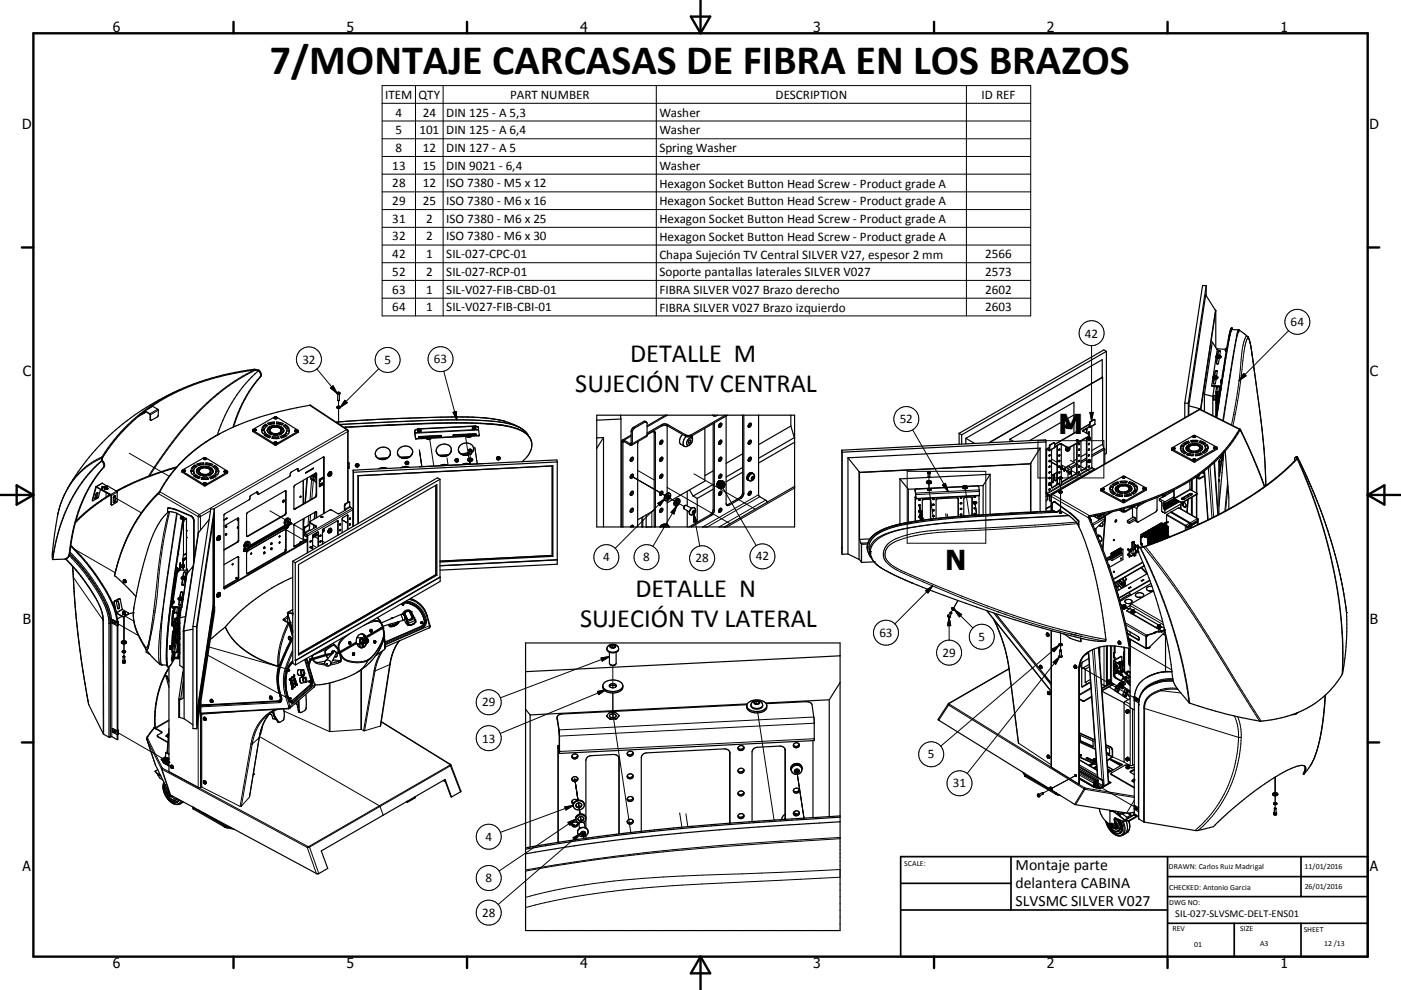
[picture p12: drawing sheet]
<svg xmlns="http://www.w3.org/2000/svg" width="420mm" height="297mm" viewBox="0 0 420 297" stroke-linecap="round" stroke-linejoin="round" font-family="sans-serif">
<defs><g id="words">
<text font-size="12.6" x="80.9" y="22.1">7/MONTAJE CARCASAS DE FIBRA EN LOS BRAZOS</text>
<g font-size="8.2">
<text x="317.3" y="130.2">M</text>
<text x="283.4" y="170.9">N</text>
</g>
<g font-size="7.9">
<text x="188.9" y="108.5">DETALLE M</text>
<text x="172.5" y="117.5">SUJECIÓN TV CENTRAL</text>
<text x="190.5" y="179">DETALLE N</text>
<text x="173.9" y="188">SUJECIÓN TV LATERAL</text>
</g>
<g font-size="4.7">
<text x="304.5" y="261.1">Montaje parte</text>
<text x="304.5" y="266.5">delantera CABINA</text>
<text x="304.5" y="271.9">SLVSMC SILVER V027</text>
</g>
<g font-size="4.2">
<text x="33.9" y="9.6">6</text>
<text x="103.9" y="9.6">5</text>
<text x="173.9" y="9.6">4</text>
<text x="243.8" y="9.6">3</text>
<text x="313.9" y="9.6">2</text>
<text x="383.9" y="9.6">1</text>
<text x="6.7" y="38.7">D</text>
<text x="410.5" y="38.7">D</text>
<text x="6.9" y="112.9">C</text>
<text x="410.7" y="112.9">C</text>
<text x="6.9" y="187.1">B</text>
<text x="410.7" y="187.1">B</text>
<text x="6.8" y="261.4">A</text>
<text x="410.7" y="261.4">A</text>
<text x="33.9" y="290.4">6</text>
<text x="103.9" y="290.4">5</text>
<text x="173.9" y="290.4">4</text>
<text x="243.8" y="290.4">3</text>
<text x="313.9" y="290.4">2</text>
<text x="383.9" y="290.4">1</text>
</g>
<g font-size="3.9">
<text x="115.5" y="29.6">ITEM</text>
<text x="125.5" y="29.6">QTY</text>
<text x="152.9" y="29.6">PART NUMBER</text>
<text x="232.5" y="29.6">DESCRIPTION</text>
<text x="294.3" y="29.6">ID REF</text>
<text x="118.6" y="35">4</text>
<text x="126.7" y="35">24</text>
<text x="133.8" y="35">DIN 125 - A 5,3</text>
<text x="197.7" y="35">Washer</text>
<text x="118.6" y="40.2">5</text>
<text x="125.7" y="40.2">101</text>
<text x="133.8" y="40.2">DIN 125 - A 6,4</text>
<text x="197.7" y="40.3">Washer</text>
<text x="118.6" y="45.6">8</text>
<text x="126.7" y="45.6">12</text>
<text x="133.8" y="45.6">DIN 127 - A 5</text>
<text x="197.7" y="45.6">Spring Washer</text>
<text x="117.6" y="50.9">13</text>
<text x="126.7" y="50.9">15</text>
<text x="133.8" y="50.9">DIN 9021 - 6,4</text>
<text x="197.7" y="51">Washer</text>
<text x="117.6" y="56.2">28</text>
<text x="126.7" y="56.2">12</text>
<text x="133.8" y="56.2">ISO 7380 - M5 x 12</text>
<text x="197.7" y="56.3">Hexagon Socket Button Head Screw - Product grade A</text>
<text x="117.6" y="61.5">29</text>
<text x="126.7" y="61.5">25</text>
<text x="133.8" y="61.5">ISO 7380 - M6 x 16</text>
<text x="197.7" y="61.6">Hexagon Socket Button Head Screw - Product grade A</text>
<text x="117.6" y="66.8">31</text>
<text x="127.8" y="66.8">2</text>
<text x="133.8" y="66.8">ISO 7380 - M6 x 25</text>
<text x="197.7" y="66.9">Hexagon Socket Button Head Screw - Product grade A</text>
<text x="117.6" y="72.1">32</text>
<text x="117.6" y="77.5">42</text>
<text x="127.8" y="72.1">2</text>
<text x="127.8" y="77.4">1</text>
<text x="133.8" y="72.1">ISO 7380 - M6 x 30</text>
<text x="133.8" y="77.5">SIL-027-CPC-01</text>
<text x="197.7" y="72.2">Hexagon Socket Button Head Screw - Product grade A</text>
<text x="197.7" y="77.6">Chapa Sujeción TV Central SILVER V27, espesor 2 mm</text>
<text x="295.4" y="77.5">2566</text>
<text x="117.6" y="82.7">52</text>
<text x="127.8" y="82.7">2</text>
<text x="133.8" y="82.7">SIL-027-RCP-01</text>
<text x="197.7" y="82.8">Soporte pantallas laterales SILVER V027</text>
<text x="295.4" y="82.7">2573</text>
<text x="117.6" y="88.1">63</text>
<text x="127.8" y="88.1">1</text>
<text x="133.8" y="88.1">SIL-V027-FIB-CBD-01</text>
<text x="197.7" y="88.1">FIBRA SILVER V027 Brazo derecho</text>
<text x="295.4" y="88.1">2602</text>
<text x="117.6" y="93.4">64</text>
<text x="127.8" y="93.4">1</text>
<text x="133.8" y="93.4">SIL-V027-FIB-CBI-01</text>
<text x="197.7" y="93.5">FIBRA SILVER V027 Brazo izquierdo</text>
<text x="295.4" y="93.4">2603</text>
<text x="325.3" y="101.3">42</text>
<text x="386.9" y="97.9">64</text>
<text x="90.7" y="109.1">32</text>
<text x="115.2" y="109.2">5</text>
<text x="130" y="109.1">63</text>
<text x="269.7" y="127">52</text>
<text x="180.8" y="168.4">4</text>
<text x="192.9" y="168.4">8</text>
<text x="208.5" y="168.7">28</text>
<text x="226.6" y="168.1">42</text>
<text x="263.7" y="191.1">63</text>
<text x="282.5" y="197">29</text>
<text x="293.4" y="192.3">5</text>
<text x="144.5" y="211.9">29</text>
<text x="144.5" y="222.8">13</text>
<text x="278.2" y="227.5">5</text>
<text x="285.7" y="236.2">31</text>
<text x="145.5" y="252.2">4</text>
<text x="145.5" y="264.7">8</text>
<text x="144.5" y="275.1">28</text>
</g>
<text font-size="3.1" x="352.3" y="275.3">SIL-027-SLVSMC-DELT-ENS01</text>
<g font-size="2.4">
<text x="271.1" y="259.7">SCALE:</text>
<text x="350.4" y="260.8">DRAWN: Carlos Ruiz Madrigal</text>
<text x="391.1" y="260.6">11/01/2016</text>
<text x="350.5" y="267">CHECKED: Antonio Garcia</text>
<text x="391.2" y="266.7">26/01/2016</text>
<text x="350.5" y="271.4">DWG NO:</text>
<text x="351.5" y="279.3">REV</text>
<text x="371.9" y="279.4">SIZE</text>
<text x="390.9" y="279.6">SHEET</text>
<text x="358.1" y="284.1">01</text>
<text x="377.8" y="283.9">A3</text>
<text x="397" y="283.8">12 /13</text>
</g>
</g></defs>
<g fill="none" stroke="#000" stroke-width=".3">
<path d="M114.6 25.7h194.4v69.1h-194.4zM114.6 31h194.4M114.6 36.3h194.4M124.6 25.7v69.1M132.9 25.7v69.1M196.8 25.7v69.1M289.7 25.7v69.1M114.6 41.6h194.4M114.6 46.9h194.4M114.6 52.2h194.4M114.6 57.6h194.4M114.6 62.9h194.4"/>
<path d="M114.6 68.2h194.4M114.6 73.5h194.4M114.6 78.8h194.4M114.6 84.1h194.4M114.6 89.5h194.4M371.2 99l-1.7 9-2.9 18.2M371.2 99h.1M371.3 99.6h.1M371.3 99.5l-1.4 6.7-3.1 20.1M371.5 99.1l-.2 .4M371.6 99.1h-.1M371.6 99.1h.1"/>
<path d="M386.3 99.2l-14.8 15M76.2 111a68.5 68.5 0 0 0-24.6 21.7l-7.1 10.2M76.7 111a66.8 66.8 0 0 0-23.9 20.4l-4.4 6.1-3.5 5.2M77.7 111.2l-.2 .1M78.2 113l-.2 .1M95 110.7l6.1 7.3M99.1 116.4l.8-.6 1.2 2.2zM101.1 118l.3 .3 .5-.3M101.3 117.8v.1M113.6 110.6l-11.6 11.6M133 111.4l4 14.6M327.3 103.7v22.5"/>
<path d="M363.5 115.7v.1M363.8 115h.1M363.8 115.8v.2M363.9 113.2l.4 .2 .5-.2M364.2 112.9l.4 .1-.3 .1zM364.3 111.4v.1M364.5 117.7h.2M364.6 113l-.1 .1M364.7 117.7h.1M364.7 109h.1M364.9 106.9a.51 .51 0 0 0 .8 0M365 119.2v.6"/>
<path d="M365 119v.1M365 119v.4M365.1 116l-.3 1.6M365.1 106.7l.4 .1-.3 .1zM365.1 106.8h.1M365.2 119.2v.3zM365.2 119.2h.1M365.2 105.4v.1M365.4 115.9v.2M365.6 116.4l-.2 1.2M365.6 117.4h.1M365.8 115.9l-.2 .3"/>
<path d="M366.2 114l-.1 .8M366.2 114h.1M367.6 105.4h.1M367.6 104.6v.8M367.6 104.5v.1M372.9 112l.7 .8-2.1 1.4zM374 101l-.1-.1a.62 .62 0 0 0-.7 .8l-.8 3.6-1.2 11-2 11.2M374.1 101.5h.1M374.1 101.5a18.1 18.1 0 0 0-1.6 7.5l-1.1 9.3-1.8 9.4M374.1 101.5a.81 .81 0 0 1 .6 1.1l1.5 10a253.8 253.8 0 0 1 3.3 33.1M30.5 138.2a46.2 46.2 0 0 0-14.6 28.4l-.2 1.3M30.5 137.5a23.1 23.1 0 0 0-13.3 17.5"/>
<path d="M30.5 138.3a45.4 45.4 0 0 0-14.5 28.4l-.2 1.2M30.6 137.1a21.7 21.7 0 0 0-10.3 9.3M30.8 138.3l-.2 .1M38.7 136l12.1 6.9M43.1 123.8l.1 .1M45 125.8l.1 .1M45.8 121.9l-1.5 .9M47.3 122.8l-2.4 1.4M47.5 123.1l-2.5 1.3M75.9 129.1v.4M82.3 133.1v.4M82.9 133.1v.4"/>
<path d="M89.3 129.4v.3M92.8 121.6l11.1 7.3M97 137.2l.2 .1M101.5 120.2v2.1M101.5 122.5v4.6M101.9 127.4l25.2-1.2a119.1 119.1 0 0 1 24.5 .7l4 1.2M103.4 120.1l.7 .7-2.1 1.4zM103.6 128.1v.1M103.9 128.9l-44.1 25.5M103.9 128.9l.3 .6M104.2 128.9h-.3M104.2 129.5v21.3"/>
<path d="M104.2 129.5l-40.2 23.2M104.4 140h.2M104.4 129.3l-.2 .2M104.6 139h-.2M107.5 139.7a.45 .45 0 0 0-.5-.3 .45 .45 0 0 0-.3 .4M116 137.4l-2.5 .1M122.5 138.9l-.4-.3-.4 .2-.1 .2M122.7 137.1l-2.5 .1M124.3 129.3v.1M124.5 129l.1 .1M124.6 131.5v.1M124.8 131.6v.1"/>
<path d="M125.2 128.7v.1M125.4 128.7h.1M125.7 135l.8 5-.8-5M125.8 131v.1M126.1 129.3a.44 .44 0 0 0-.5-.3 .44 .44 0 0 0-.3 .4M128.3 130.9v.3M128.7 130.9l1.4 8.9M128.8 130.9v.3M128.9 130.9h.1M132 130.6v.1M134 137.4l.4 2.2M134.3 136.5l-2.5 .1"/>
<path d="M135.5 125.9l-33.7 1.4M135.8 123.7l1-.3 .2 2.6zM136.1 126a61.5 61.5 0 0 1 18 1.6l.8 .3a6.3 6.3 0 0 1 3.5 2.8M136.2 130.4v.1M136.8 138.4v.1M136.8 138.2l.4 .1-.3 .2zM137.4 138.2a.44 .44 0 0 0-.5-.3 .44 .44 0 0 0-.4 .4M139.5 130.4l1.1 7.1M140.2 130.3v.1M140.3 130.4l.1 .2M140.3 130.3v.1M140.5 135.1l.4 .3 .5-.3"/>
<path d="M140.7 138.4l.2 .9M140.7 136.2l-2.3 .1M140.7 135.6l-2.2 .6M140.8 134.9l.4 .1h-.4zM140.9 130.3l-.1 .3M141 136.4v1.6M141 138.4v.9M141.8 135.3l-.6 .2M142.3 134.2l.8 4.9-.7-4.8M142.4 130.1v.1M142.4 127.8v.1M142.6 128.4a.45 .45 0 0 0-.5-.2 .45 .45 0 0 0-.4 .4"/>
<path d="M142.6 127.8v.1M143.2 128v.1M143.4 128.8l-19.1 .9M143.5 129l-19.1 1.1M143.5 130.6v.1M149.8 137.5a.45 .45 0 0 0-.4-.3 .45 .45 0 0 0-.4 .4M151.1 126.3l-5.4-.9-7.2-.3a542.3 542.3 0 0 0-34.6 1.3l-3.2 .3M152.3 127h.1M189.2 130.8l-2.1 1.3v.4l-.3 .2-.4-.2M189.2 129.4l.4 .2M189.9 128.2l.4 .2M192.9 126.5l.4 .2"/>
<path d="M194 130.5l-4.4 2.6-.4-.2-.3 .2v.4M196.1 129.8l.4 .2M198.4 127.4v.4M200.1 124.6l-6.1 3.5M200.2 127.4v.4M205.5 130.4v.4M207.3 130.4v.4M273.6 129l10.7 18.4M311.2 132.2h19.7v11.2h-19.7zM314.6 138.3l3.4 1.9-3.2-1.8M314.6 134.3l-.9 .6M314.6 133.8l.1 .1"/>
<path d="M314.8 133.4l.2 .1M315.2 137.7l1.7 1M315.9 132.8l.1 .1M316.2 134.2l-1.7 1M316.9 134h.1M317.7 133.2v.1M318.2 139.4l6.3 3.7M318.3 133.2v.1M320 134.2v.1M320.6 134.2v.1M320.9 138.1l6.1 3.5M324.7 129.1v.1"/>
<path d="M325.7 140h.2M325.7 128.9h.2M326.5 130.8v.1M326.6 138.6l.1 .1M326.6 131.8l.1 .1M326.7 127.3l-10.5 6.1M326.7 126.9h.1M326.7 131.6h.2l-.2 .2zM326.7 138.3l.2 .2-.3 .1zM326.8 123.7h1l-.5 2.5zM326.8 138.1a.46 .46 0 0 0-.4 .6M326.8 131.2a.46 .46 0 0 0-.4 .7"/>
<path d="M326.9 126.4l.1 .1M327.9 125.9h.1M328.3 127.2l-1.7 1M351.3 134.7l.1 .4M357.8 138.2v.3M358.4 138.2v.3M359.5 122.9h.2M359.7 122.9l11.9 5.9M359.7 122.9l-44.1 25.4M359.9 122.8l-.2 .1M362.8 139.9l1.1 15.2M364 138.8l1.1 15.7"/>
<path d="M364.6 125.2h.1M364.8 134.5v.3M366.5 136.2l-.1 .9-.4 .2M366.7 136.1l-.3 2-1 .5M369.9 124.3h.1M371.6 128.7l.2 .4M371.7 129.1l.3 .1M371.9 129l.5 1.2M388.9 137.1l-.2 .1M388.9 137.7a144.6 144.6 0 0 1 13.6 62.6l-.1 2M389 137.1a147 147 0 0 1 14.7 46.7M389 137.4a145.8 145.8 0 0 1 13.6 62.5l-.1 2"/>
<path d="M27.7 150l.1 .1M28.7 146.1h.2M28.9 149l.1 .1M29.2 147.9l.1 .1M30.6 146.9v.1M30.7 145l-1.8 1.1M31 146v.1M31.2 140.1l-.2 .1M31.8 147.8v1.3M32.2 146.4l.1 .2-.4 .2-.5-.1v-.3M32.5 148.1v.1M32.7 148.3l.2 .1"/>
<path d="M33.2 148.5h.1M33.3 151.2l.1 .1M34 149l8.4 4.9M34.5 148.8v.1M34.5 150.2v.1M35 147.4l-1.8 1.1M35.1 147.7l-1.8 .9M47.5 148.1l11.9 6.9M47.6 148.1l-.6 .2M47.8 147.7h-.1M47.9 147.5l11.9 6.9M50.6 153.5a191.7 191.7 0 0 0-4.4 29l-1.4 9.2-.5 2.1-.4 .5"/>
<path d="M50.7 152.4l-.1 .1M50.9 153.5a171.2 171.2 0 0 0-4.1 27.9l-2.2 12.6-.5 .9-.5-.4M52.8 152.9h-.1M52.9 152.9l-.1 .1M53 154l-3.1 20.3-1.9 15.1-.4 5.6 .1 3.2 .2 1.1M53.1 154.1l-3.3 22.1a117.7 117.7 0 0 0-1.7 18.4l.1 3.9 .2 .9M54.1 155.5h.1M54.1 155.5v.1M54.1 155.6l.1 .1M54.2 155.3l.3 .3 .5-.3M54.2 155.7h.1M54.4 155l.4 .1-.3 .2z"/>
<path d="M54.7 141.4v.3M54.7 156.3h.2M54.8 156.2h.1M54.8 156.2h.2M54.8 155.1v.1M54.8 156.1v.1M54.9 156.1l.1 10.4M55 156h.1M55.1 155.5l-.4 .2h-.4M58.2 156.3h-.1M59.4 155v5M59.8 154.4l.3 .4v4.3"/>
<path d="M59.8 154.4l-.4 .6M61.1 145.3v.4M61.7 145.4v.3M63.1 153.2l-3 1.8h-.7M68.1 141.7v.3M71.5 155.6l.1 .1M77.1 148l.2 .1M77.1 147.7l.2 .1M80.9 153.2l10.3 6M84.8 158.4l7.3 4.2M85.3 154.4l.1 .1M85.7 159l.1 .1"/>
<path d="M85.7 153.8l.1 .1M85.7 147.4l.1 .1M85.7 158.1v.4M85.8 157.5l-11 6.3M86 158.1h.3l-.3 .4zM86.1 156.9h.1M86.4 156.3h.1M86.5 156.3l-.4 .2v.4M86.5 156.3v.1M86.5 155.5a1.22 1.22 0 0 0-1 1.8M86.5 156.4l-.1 .4-.3 .1M87.2 156.9h.1"/>
<path d="M87.3 157.1l-13.7 7.9M88.3 152.7h.2M89.2 141l.2 .1M89.2 140.7l.2 .1M90.9 144.1v7.1M90.9 155.7v6.7M91 158l.3 .2M91.2 155.5l-.2 2.4M91.2 158.6h.1M91.4 158.1l.2 .1M92.2 143.4l-.6 7.4M92.4 157.6h.1"/>
<path d="M92.6 154.7l-.3 2.9M92.8 158.9l-1.6 .8M92.9 159.1l-1.5 1M92.9 156.9l-.1 1.8M92.9 156.8v.1M93.1 154.4l-.2 2M93.2 143.5v.2M93.4 143.8l-.5 6.2M93.5 142.6v.4M93.9 144.1l-.4 5.6M94 142.9v.1M94 157.6v1"/>
<path d="M94.1 142.6v.1M94.2 142.7l-.2 .1M94.4 153.7l-.2 2M94.5 149.2h.1M94.7 157.8v.1M94.8 147.9l-.1 .9M94.8 153.7l.1 .1M94.8 142.1l.1 .1M94.8 148.5l.1 .1M94.8 143.4l-.8 .5M94.8 143.6l-.8 .4M95.4 159.8l.1 .1"/>
<path d="M95.8 145.9l.1 .1M95.8 145v.2M96 144.1v.2M96.5 143.4v.1M96.5 145v.2M96.7 159.5l.2 .1M97 143.4l-1.2 .7M97 159l.2 .1M99.1 142.5v.1M99.2 159.2l.2 .1-.2 .3zM99.3 142.2l-.2 .3M99.3 158.9l-.4 .2-.1 .6"/>
<path d="M99.3 141.9l-.5 .3v.5M99.3 142.2h.1M99.3 159.2h.1M99.3 142.2l-.2 .4M101.3 156.4h.1M103.3 151.6h.1M103.5 151.2h.1M104.2 156.9l-1.6-.9 1.6 .9M104.2 154.7h.1M104.5 150.6l.1 .1M104.8 157.3h.1M104.9 152l-1.6 .7"/>
<path d="M105 152.2l-1.5 .9M105.6 152.5l-13.6 8M105.8 152.9l-13.7 7.8M189.2 142.8l10.2 5.8-9.9-5.6M189.2 157.8v.3M191.2 141.1l4.9 2.9M192.4 155.3v2.8M195.4 153.5v4.6M197.2 151l2.1-1.4-1.4 2.1zM198.2 152.5v.6M199.1 158.1a.4 .4 0 0 1-.5-.4 .4 .4 0 0 1 .6-.4 .45 .45 0 0 1 .6 .1 .45 .45 0 0 1 0 .6l-.3 .1M199.3 149.6l-14.9 14.9"/>
<path d="M199.9 148.9l2.4 1.4M199.9 148.9l.2 .2M200 146.2l18.9 10.9M202.9 151.8l-7.2 12.1M202.9 151.8l-.8 2.4-.9-.5zM202.9 150.7l-.2-.1 2.4 1.4M207.7 153.3l.4-.2a.53 .53 0 0 1 .2 .7 .53 .53 0 0 1-.7 .2zM208 154.1l1.8 9.7M208 154.1l.9 2.3-1 .2zM208 142.1l18.4 10.7M208.1 152.3a1.37 1.37 0 0 0-1.1 2.1M212.9 154.4l.4 .2"/>
<path d="M213.8 152.9l.4 .2M216.8 146.5l9.9 17.2M218.2 151.4l.4 .2M221.8 149.3l.3 .2M222.7 147.8l.3 .2M225.5 143l.3-.1a.53 .53 0 0 1 .1 .7 .53 .53 0 0 1-.7 .2zM225.8 142.1a1.37 1.37 0 0 0-1.2 2.1M227.4 148.4l-16.7 9.7M227.8 149l-15.7 9.1M229.5 150l-13.9 8.1M238.2 146.4l-20.2 11.7M272 141.4h23.6v21.6h-23.6z"/>
<path d="M274.3 147v.1M274.4 149.2h.1M274.5 149.5h.1M274.5 149.5v.1M275.7 151.6l.2 1.6M275.7 151.7l.2 1.5M276 153.5l-.1-.1 .2 .8M276.1 154.6v-.2l.1 .4M276.3 155.6l.1 .5M276.7 155.5a.41 .41 0 0 0-.5-.2 .41 .41 0 0 0-.3 .3M278.1 141.8l.3 .3 .5-.3M278.3 141.6v.1"/>
<path d="M278.4 141.6l.3 .1-.3 .1zM278.5 143.1v1.7M278.5 145.2v1.8M278.5 146.7l1.4 8.9M279 150v.1M282.6 145.5l.8-.5 .9 2.4zM283.5 154.2l.2 1M283.5 154.2h.1M284 154.2l.2 1M287.3 149.6v.1M288.9 146.1l.3 .2 .5-.2M289.2 145.8l.3 .1-.3 .1z"/>
<path d="M289.4 146.6l1.2 8.1M289.5 145.9v.1M291.4 149.4v.1M292.1 151.1h.1M292.2 150.9l.3 .1-.2 .2zM292.3 150.9l.5 3.6M292.7 150.8a.41 .41 0 0 0-.5-.2 .41 .41 0 0 0-.3 .4M293.6 147l-19.1 1.1M293.6 147.4l-19.1 .9M293.6 148.6l-19.1 .9M314.6 150l.1 .1M314.6 143.3v.2"/>
<path d="M314.8 145.4l.1 .1M314.9 145.2h.2l-.1 .2zM315 144.9a.46 .46 0 0 0-.4 .6M315.1 148.7l-.5 .1M315.1 148.7l11.2 6.7M315.1 151.9l-1.5 .9M315.3 148.3h.3M315.4 146.2l.1 .1M315.6 148.3l-.4 .5v4.5M315.6 148.3l11 6.4M315.6 144.7v.1M315.7 144.6l-.1 .1"/>
<path d="M315.7 142.4v2.2M315.7 144.6l-.5 .2M315.8 144.5l-.1 .1M315.9 153.3v.1M316.1 143.9l.1 .1M316.2 144h.5M316.2 144l.1 .2M316.6 145.6h.1M316.7 144l-.1 .2M316.7 141.9v2.1M316.7 153.6v.1M316.8 153.5l.1 .1"/>
<path d="M316.9 145l.1 .1M316.9 143.9l-.2 .1M317.5 143.4l.4 .3 .5-.3M317.6 141.5v.2M317.8 143.2h.4l-.2 .2zM317.9 145.6l-4.2 2.3M318 145.6v2.1M318 148v6M318.1 140.3l.8 .5M318.1 140.3l.1 .1M318.2 143.3h-.1M318.4 144.5l.1 .1"/>
<path d="M319.2 140.9l.7 .4M320.4 154.6l-27.5 1.5a122.3 122.3 0 0 0-25.5 3.4l-1.9 .7a6.5 6.5 0 0 0-4.8 4.5v1.2M320.6 154.7l-29.9 1.7a136.2 136.2 0 0 0-20 2.4 14.5 14.5 0 0 0-9 4.5 4.6 4.6 0 0 0 1.7 6.5 46.9 46.9 0 0 0 9.9 5.1M320.8 141.8h.2l-.2 .3zM320.9 153.9l-.1 .1M320.9 141.7h.1M320.9 141.5a.46 .46 0 0 0-.4 .6M321 154l-.1 .1M322.5 142.2h.1M322.7 156.6l-20.8 1.4-18.8 .9a35.8 35.8 0 0 0-16 3.6 4.2 4.2 0 0 0-2.3 3.8 4.2 4.2 0 0 0 2.5 3.8l.5 .3a276.6 276.6 0 0 0 57.5 20.8l6 1.2M322.8 141.6l.1 .1M323 157.1l-12.5 1-25.1 1.4a45.3 45.3 0 0 0-17.4 3.2 3.7 3.7 0 0 0-2.6 3.3 3.7 3.7 0 0 0 2.2 3.7l1.3 .8a254.8 254.8 0 0 0 25.3 10.6 208.1 208.1 0 0 0 37.4 10.8"/>
<path d="M323.1 156h-.1M324.3 141.1l.1 .1M325.5 140.5h.1M326.3 155.3l.8 1M326.5 154.8l.2 .3M327.1 155.9v.1M327.3 140.2l-9.1 5.2M327.5 140.4l-13.6 7.9M328 140.7l-13.5 7.9M328.6 158.5v1.2M329 154.8h.1M329 154.7v.1"/>
<path d="M329.4 155.6v.1M329.4 155h.1M329.5 155h-.1M329.5 155h.1M329.7 155.6v.1M330 154.7h.1M330.2 147v.3M330.3 154.3l1 .6M331.2 155l-3.7 2.2M331.2 154.6v.1M331.4 155.5l-3.7 2.1M331.4 154.6v.1"/>
<path d="M336.4 153.2v.3M336.6 150.4v.4M337.2 150.4v.3M337.5 153.2v.3M339.9 152.1l.9 .5M340.4 156l.4 .3M340.8 151.6l.5 .2M343.6 146.7v.3M349 148.9h.1M349.7 154.5l5.7 3.3M349.8 156.5h.1M349.8 157v.4"/>
<path d="M349.8 157.6v.1M349.8 154.3l5.7 3.3M349.8 156.5l-.9 .6M349.8 156.5l.1 .1M350.1 156.5l.1 .2M350.2 156.7l-1.2 .6M350.2 156.7h-.1M351 153.7l5.6 3.3M351.2 153.5l5.7 3.3M353.3 152.3l5.7 3.3M353.9 151.3v1.3M354 150.6v.1"/>
<path d="M354.1 151.2v1.5M354.3 149.5v.1M354.7 150.6v.1M355.4 157.8l.5 .1M355.4 157.8v1.3M355.5 157.6l-.1 .2M355.5 157.6l.4 .3M355.9 157.9v1M356.6 157h.1M356.6 157l.2 .4M356.6 157l-1.1 .6M356.7 148.1v.1"/>
<path d="M356.8 157.4l-.9 .5M356.8 157.4v1.1M356.8 156.9v.1M356.8 146.8l-4.8 2.6M356.8 157.1l.4 .1M356.8 157.2v.2M356.9 156.8l-.1 .1M356.9 156.8l.3 .4M356.9 146.9l-4.7 2.8M357.2 144v3.1M357.2 148.2v.3M357.2 149.3v5.2"/>
<path d="M357.2 157.2v1.1M357.4 143.8v3.4M357.4 149.1v5.6M358.7 143.2v4.7M358.7 148.3v7.1M359 155.6l.1 .5M359 155.6l-2.1 1.2M359 155.6h.1M359.1 156.1v1.3M359.1 156.1l-1.9 1.1M359.2 155.8l-.1 .3M359.2 143.3v.2"/>
<path d="M359.4 142.5v.2M359.9 143.3v.2M360.7 141.5v.2M361.1 141.2l1.1 14.7M362.3 140.3l1.1 15.1M365.5 144.2v.2M365.6 142.7h.1M368.1 144.5l-.9 8.9M368.2 145.8l-.8 7.4M19.7 167.6l3.1 3.4 2.9 3.7M20.8 166.7a46.1 46.1 0 0 1 11.4 17.4l.4 2.5v34.5M20.9 166.3l3.2 3.5 2.9 3.8"/>
<path d="M20.9 166.1l3.3 3.5 3 3.9M21 165.9l-.2 .1M21 165.6a55.6 55.6 0 0 1 6.5 7.7M21.6 163.9l-.2 .1M21.7 169.9l.3 3.4M22 173.1v.2M22 173.3l8.9 12.7M22 173.3l.5 7.6 .9 9.4 1.1 8.6 2.1 12.5M22.2 164.7l12.3 7.1M25.7 174.7l.9 1.3a21 21 0 0 1 4.4 9.8v.3M25.7 174.7h-.1M27 173.6a28.4 28.4 0 0 1 5.8 11.7l.2 35.8"/>
<path d="M27 173.6l-.3 .2M27.2 173.5a28.4 28.4 0 0 1 5.8 11.7l.2 1.6M27.2 173.5l-.2 .1M27.5 173.3l-.3 .2M27.5 173.3l3.1 4.9a18 18 0 0 1 2.9 8.6M28.7 172.3l-.2 .1M28.7 179.5l1.7 3.7 .5 2.8M35.6 179.6l.1 .1M37.1 174l.4 .2v.6M53 170.4h.1M53 170.3l.1 .1M53.1 170.3h.1"/>
<path d="M53.1 171.6l-1.3 8.5M53.2 171.6l-1.3 8.6M53.3 170.7v.9M53.5 171.4h.1M53.5 170.9v.5M53.5 170.9v.1M53.7 179.5l.4 .3 .5-.3M54 169.8l-.2 1.2M54 179.3l.4 .1-.3 .1zM54.2 177.8v.1M54.5 175.4h.1M54.7 173.3v.1a.53 .53 0 0 0 .9-.1"/>
<path d="M54.9 173.1l.4 .1zM54.9 173.2h.1M54.9 169.4h.1M54.9 169.4v.9M55 168.1v1.3M55 170.2v.9M55 171.8v.1M55.2 169.7l-.1 .4v-.4M55.9 166.2l-1 .5M55.9 167.1l-1.1 .7M56.2 171.2v.1M65.9 161.4l.1 .1"/>
<path d="M65.9 161.2l-.4 .1v.6M65.9 178.2l-.4 .3v.4M67.3 176.5l.1 .1M71.1 173.8l.1 .1M71.1 162.6l.1 .1M71.5 173.2l.1 .1M71.5 167.2l.1 .1M71.5 162l.1 .1M73.1 165.2l.1 .1M73.7 164.8h.1M73.7 164.5l-.6 .3M73.7 164.7h.1"/>
<path d="M73.9 164.9l.1 .4M74 163.8v.1M74.1 172l.2 .1M74.1 160.9h.2M74.3 164.9h.2l-.2 .3zM74.3 165.2l-.1 .1M74.3 163.2l.1 .1M74.4 163.3l-.3 .1v.4M74.4 163.3l.1 .1M74.5 162.5a1.18 1.18 0 0 0-1.1 1.8M74.5 163.4l-.1 .3-.3 .1M85.3 165.6l.1 .1"/>
<path d="M85.7 165l.1 .1M88.3 163.8l.2 .1M91 161.9l.3 .2M91 161.6l.6 .4M92.1 160.6v.4M93.7 163.6l1.2 .6M93.8 160.7l1.6 .9M94.5 160.3l.1 .1M94.5 160.1h.1M96.7 162.3l.7 .5M122.6 179.8a7 7 0 0 1 5.3 5M123 179.6l1.5 .6"/>
<path d="M123.2 179.5l.1 .1M261 165.9h.1M277.5 177.2l2.1-1.4-1.4 2.1zM279.6 175.8l-11.3 11.4M333.9 171.6h-.1M337.2 175.1l-.2 .3M339 166.9h.1M339 165.3h.1M339.4 162.7v.1M339.4 162.8l.2 .1M339.4 162.8v2M339.4 162.7h.1"/>
<path d="M339.4 162.7l.2 .1M339.6 162.9h.1M339.6 162.9v2M339.6 162.8v.1M339.6 162.8h.1M339.6 162.8l.1 .1M339.7 162.9v2M339.8 162.5h.1M339.8 162.5l-.4 .2M339.8 162.5l.2 .1M339.9 162.5h-.1M340 162.6h.1"/>
<path d="M340 162.6l-.4 .2M340 162.6l-.3 .3M340.1 162.6v2.1M341.2 164.1h.1M341.2 165.6h.1M341.8 164.3a146.7 146.7 0 0 1 14.7 46.5M341.9 164.2l-.2 .1M341.9 162.8h.2M341.9 161.1h.2M342 164.3a148.4 148.4 0 0 1 14.7 46.6M342 161h.1M342.1 162.8v.1"/>
<path d="M342.1 162.9v.1M342.1 161v1.8M342.1 162.9l.2 .1M342.1 161l.2 .1M342.3 161.2h.1M342.3 163.1h.1M342.3 163.2h.2M342.3 163v.1M342.3 161.1v.1M342.3 161.1h.2M342.3 163l.2 .2M342.4 161l.1 .2"/>
<path d="M342.5 163.2v.2M342.5 161.2h-.1M342.6 168.6l-8.8 5.1M342.7 168.8l-8.9 5.1M342.8 164.1a332.1 332.1 0 0 1 27.1 39.9l7.7 12.3M343.4 164a357.3 357.3 0 0 1 28 41.6l6.7 10.8M350.3 160.7l.5 .3M30.9 186l.1 .1M30.9 186l.1 34.1M31 186.1l.1 34.2M33.2 186.8l-.6 .2M33.2 186.8h.3"/>
<path d="M33.2 186.8v34.2M33.5 186.8v34.2M34.2 180.9h.1M34.4 180.3h.1M35.1 186.6v1.1M35.2 186.6h.1M35.2 186.6v.2M35.2 187.6v.1M35.3 187.1l6.2 3.6M35.4 186.5v.2M35.4 186.5h.1M35.4 187.4h.1"/>
<path d="M35.4 187.4v.2M35.4 186.4v.1M35.5 180.6h.1M35.8 182h.1M36.7 184.9v.1M36.7 182.8l-1.9 1M36.7 182.9l-1.7 1.1M36.7 198.7l.4 .2 .5-.2M36.9 198.3l.1 .1M36.9 198.3h.1M37.2 185v7.8M37.2 193.2v2.4"/>
<path d="M37.2 195.9v1.1M37.2 184.9v.1M37.4 198.4h-.4M37.4 198.3h.1M37.4 198.3v.1M37.4 198.3l-.4 .1M37.5 184.8l2.6 1.5M37.5 184l.1 .2-.3 .2-.5-.1v-.3M38.4 184.2v.1M40.2 182.1a14.6 14.6 0 0 0 2.6 10.6l1 1.6M43.8 194.3h.1M48.4 199.4h.1"/>
<path d="M48.4 199.4l.1 .1M51.2 193.9v.7M51.3 193.8l-.1 .1M51.4 181.5h.1M51.4 197.6h.1M51.4 198.1h.1M51.4 194.5h.1M51.4 181l.2 .1M51.5 194.1l-.1 .4zM51.5 180.4h.1M51.5 180.3h.1M51.5 197.6h.1"/>
<path d="M51.6 187.1v.4M51.7 181.1l-.3 .8M51.7 192.8l-.2 .3M51.7 182.1l.1 .3M51.8 182.4h.1M51.8 184.2l-.2 1.3M51.8 181.1l-.1 1M51.8 197.5v.3M51.8 180.3v.8M51.9 193.8l-.1 2M51.9 193.7v.1M51.9 195.8l-.2 1.7"/>
<path d="M52 197.6h.1M52.1 180.4l-.1 .5 .1-.4M52.1 180.4h.1M52.2 182.4h-.2M52.2 195.9h-.2M52.3 191.8l-.2 .4M52.4 186.6l-.1 .9M52.4 182.1l-.4 1.5M52.5 190.7l-.2 .4M52.6 186.9l-.1 .4v-.3M52.6 195.8l-.2 1.5M52.6 182.3l-.2 1.6"/>
<path d="M52.8 192.7l-.6 4.4-.2-.1M52.9 197.2v.2M52.9 186.8h.1M52.9 186.8l-.1 2.1M53 188.9l-.8 4.9M53 185.3v.7M53 192.1v.7M53 185.3h.1M53.1 190.7l-.2 1.4M53.1 194.6l-.1 1.2M53.2 182.3l-.2 1.6M53.3 197v.1"/>
<path d="M53.5 193.5h.1M53.5 183.9v.6M53.5 191.9h.1M53.5 188.1v.3M53.5 191.9v.1M53.5 197.1h.1M53.5 197.2h.1M53.5 182.4l-.2 1.6h-.2M53.6 181.4h.1M53.6 182.4h.1M53.6 193.2l-.3 2.3h-.2M53.8 191.1h.1"/>
<path d="M53.9 184.6h.1M53.9 189.5l-.1 .4M53.9 191.6v.2M53.9 195.8l-.4 1.6M53.9 194.2l-.5 3.4M54 182.2v.2M54.3 182.1v.1M54.5 182v.1M62.3 196.6l21.4 11.5M62.7 194.1l20.8 5.9M67.5 188.1l2 3.3M67.6 188l1.9 3.4"/>
<path d="M69.5 191.4a27 27 0 0 0 13.8 8.5M69.5 191.4a27.5 27.5 0 0 0 13.8 8.4M83.3 199.9h.1M83.3 199.8v.1M83.5 199.8h-.2M83.5 199.7v.1M83.6 199.9h-.3M84.9 186v.1M84.9 186.1h.1M85 186.1l1.3 .7M85 185.7l-.1 .3M85 185.7l.3 .3"/>
<path d="M85.2 186.1h-.2M85.2 186.1h.1M85.3 186v.2M85.3 186l-.1 .1M86.2 184h.1M86.2 184.1l1.6 5M86.2 184.7l-1.2 1M86.2 185.3l-.9 .7M86.3 183.8h.1M86.3 186.8h.1M86.3 187l.3 .1M86.3 187a26 26 0 0 0-3 12.8"/>
<path d="M86.4 186.9l-.1 .1M86.5 186.8h-.2M86.6 191l-.2 .5 .3 .4M86.6 187.1l1.2 4.1M86.6 187.1a28.8 28.8 0 0 0-3.1 12.6M86.7 187l-.1 .1M86.8 191l-.2 .4 .3 .5M87 191.2l.1 .4M87 191.2h.1M87 186.8l.3 1.2M87.1 191.2v.3M87.1 188.5h.4"/>
<path d="M87.1 191.5v.1M87.2 189l.1 .1M87.3 199l-.6 .6M87.3 198.9v.1M87.3 189.1l.2 .2M87.3 189.1h.1M87.4 189.5l.4 .3M87.4 191.8l-1.3 2.5M87.4 199.1h-.1M87.5 189l-.2 .1M87.5 190l.3 .2M87.5 198.5l-.1 .2"/>
<path d="M87.5 198.5a11.2 11.2 0 0 0-1.4 9.8l.2 .8M87.5 189.3l.1 .3M87.5 189.3l-.1 .2M87.6 184v.1M87.6 190.4l.2 .1M87.6 189.2l-.1 .1M87.6 184.1h.1M87.7 184.2h.1M87.7 190.7l.1 .1M87.8 182.9l-1.4 .8M87.8 195.7l-2 5M87.8 194.9l-2.3 5.7"/>
<path d="M87.8 191.8l-2 4-1.7 4.4M87.8 198.3l-.3 .2M87.8 198.6l-.5 .4M91.6 197.8l1.6 5.6M91.8 197.6l1.8 5.7M91.9 197.6l2.4 7.8M93.1 197.6l-.2 .1M93.1 198.1h.1M93.1 198v.1M93.2 198.1l-.6 1.6M93.3 197.7h.1M93.3 197.7l.1 .1"/>
<path d="M93.3 198l-.1 .1M93.4 197.6l-.1 .1M93.4 197.8l-.1 .2M93.5 197.7h-.1M93.5 197.7l-.1 .1M93.6 196.6l-.1 1.1M93.8 197.9l-.5 .1M93.8 197.9l.4 .7 1 .5M93.8 197.6l-.3 .1M93.8 197.7l-.4 .1M93.8 197.7h.1M93.8 197.7v.2"/>
<path d="M93.9 197.5l-.1 .1M93.9 197.7v.2M93.9 197.9h-.1M93.9 197.9l.6 .6 .8 .2M94.1 197.4v.1M94.1 197.6h-.3M94.1 197.5v.1M94.1 196.3h.2M94.3 196.3a.89 .89 0 0 0-.6 1.2M95.2 199.1l2.3 .4M95.3 198.7l-.1 .4M95.3 198.7l2 .4"/>
<path d="M97.5 198.3l-2.2 .4M97.6 198.3a.95 .95 0 0 1 1.2-.1 .95 .95 0 0 1 .3 1.1M97.6 194.9v1.4M97.6 194.9l.2 .1M97.6 194.9l-3.3 1.4M97.7 196.5l-3.8 1.2M97.7 196.5v.2M97.7 196.7l-3.8 1.2M97.7 196.7h.1M97.7 196.7l.6 .8M97.8 196.5l-3.7 1.1M97.8 196.3v.2"/>
<path d="M97.8 195l-.3 .6 .1 .7M97.8 196.5h-.1M97.8 196.5h.1M97.8 196.7l.6 .7M97.8 196.5v.2M97.9 196.4l-.1 .1M98 199.1l.2 .1zM98 199.1l-.1 .1M98 196.2l-.1 .2M99 193.5l.2 .3M99.2 193.8l-4.9 2.5M99.2 193.8l-1.6 1.1"/>
<path d="M99.3 196.4l-1.5 .3M99.6 193.2l.5 .1M99.6 196.1l-1.8 .4M99.7 196.1l-1.8 .3M99.7 198.2l1.7 .2M99.8 195.9h-.2M99.8 197.9l2.2 .3M99.9 193.6a3.3 3.3 0 0 1 1.7 2M99.9 193.6l-.7 .2M99.9 193.6l-2.1 1.4M100.1 193.3l-.2 .3M101.4 198.4l.2 .5"/>
<path d="M101.4 198.4l-2.1 .6M101.4 195.8h-.2M101.5 195.6l-.1 .2M101.6 198.9l-2.6 .6M101.7 196l-.7 .1M101.7 196l.3 1.2v1M101.8 195.8l-.1 .2M101.8 195.8l-.8 .1M101.8 195.7v.1M101.9 195.7h-.1M101.9 195.7l.2 .2M101.9 195.9l-.2 .1"/>
<path d="M102 198.3l-.6 .1M102 198.2l.3 .1M102 198.2v.1M102.1 195.9l-.2 .1M102.1 195.4l.1 .1M102.2 195.5l-.8 .3M102.3 198.3l-.7 .6M102.8 191.3l-.6 .7a3.2 3.2 0 0 0-.7 2.9l-.6-.9-.8-.7M104.9 192.6a.33 .33 0 0 0-.2 .3 .33 .33 0 0 0 .2 .3M105.3 189.8a7.2 7.2 0 0 0-3.7 4l.3 1.7M106 195.9l-.2 .2 .2 .5M106.7 192.9l-4.5 2.6"/>
<path d="M106.8 192.9l-4.9 2.8M106.9 193l-4.8 2.9M107.1 191.2v.1M107.2 190.9l.2 .4M108.8 190.3l.5 1.3M109.2 187.6a5.8 5.8 0 0 1 4.5-1l.6 .6 .3 .9M109.6 191l-.1 .1M109.7 191.4l.1 .2M110.3 198.2a8 8 0 0 1-7.4-.6l-.8-1 .2 1.7M110.3 197.9v.3M110.3 198.2l-1.4 2-2 1.6M111.3 188.9a.33 .33 0 0 0-.3 .3 .33 .33 0 0 0 .3 .3"/>
<path d="M112.4 192.7h.1M112.4 192.2a.33 .33 0 0 0-.2 .4 .33 .33 0 0 0 .2 .3M112.4 192.4l.1 .3zM112.9 196.3l-.2 .4M113.1 185.4l.2 .2M113.2 185.3v.1M113.3 185.6l.8 .8 .4 1a2.18 2.18 0 0 0-3.1-1.1M113.3 185.6h.1M113.9 188.6h.1M114.1 188.4l.2 .1-.3 .1M114.2 195.6a15.4 15.4 0 0 0-2 5.7M114.3 188.3h.3"/>
<path d="M114.6 188.4l-5 2.8M114.6 188.4l.2 .1M114.6 188.3v.1M114.7 188.3h-.1M114.8 188.5l-4.9 2.8M114.8 188.5l.2 1.1a10.8 10.8 0 0 1-3.9 7.8 7.4 7.4 0 0 1-8.2-.1l-.8-1.4M114.8 195.2a15 15 0 0 0-2.4 6.1M114.9 188.5h-.1M114.9 192.1l-2 4.3M115.1 190.9h.1M115.1 190.9l-.1-1.8 .1 .3a10.8 10.8 0 0 1-4 8.2l-.8 .6M115.1 190.9v.1"/>
<path d="M115.2 194.9l.1-1.9-.3-1.7-.4 1.8-1.7 3.2M115.2 194.9h.1M115.7 194l-.2 .2M116.6 187.6h.5M116.7 187.3l.2 .5M116.8 199.4l-2.8 18.4M116.8 199.4l-4.4 1.9M116.9 188h.1M117 199.3l-.2 .1M117.1 187.2v.4M117.1 187.6l-.1 .2M117.4 185.5h.1"/>
<path d="M117.4 185.5v.1M117.5 185.4h.1M117.6 185.4v.1M117.6 185.4l-.2 .1M118.5 187.6l-.5 .2M119.2 186.6v.1M119.2 186.7h.1M119.2 186.7l-.8 .6-1.3 .3M119.3 186.7v.1M119.4 186.6l-.2 .1M119.4 186.5v.1M119.4 186.8l.1 .1"/>
<path d="M119.7 192.3a14.9 14.9 0 0 0-2.9 7.1M120.2 184.4l.6 1.7M120.7 184.3l.3 .1M120.8 186.1h.1M121 184.4v.1M121 184.4l.1 .1M121.1 184.5v.1M121.1 184.4h-.1M121.2 184.1l-.1 .2M121.2 184.1h.1M121.2 180.7a6.4 6.4 0 0 1 5.8 4.6M121.2 184.1v.4"/>
<path d="M121.3 184.7h-.1M121.3 183.8h.1M121.3 183.8v.1M121.3 185l.6 1.2M121.3 183.9l-.1 .1M121.4 185.3l.5 .9M121.6 186.7h.1M121.6 186.7l.6 .8M121.6 180.5a6.6 6.6 0 0 1 5.7 4.8M121.8 180.3a6.8 6.8 0 0 1 5.8 4.9M121.9 186.2l.3 .8M121.9 186.2h.1"/>
<path d="M122 186.2h-.1M122.2 187h.1M122.2 187l.2 .6M122.2 187.5h.1M122.2 187.5l.2 .1M122.3 186.9l-.1 .1M122.5 183.3h.1M122.5 183.3l-1.2 .5M122.5 183.3l.1 .1M122.6 183.4l.9 1.9-.4 .4-.8 .1-1-1.9M122.6 183.4l-1.3 .5M122.8 183.3l-.2 .1"/>
<path d="M123 183.3l.4 .5M123 183.3l.1 .1M123 183.3l.8 1.9-.2 .3M123.2 183.5h.1M123.3 187.5h.1M123.3 187.5l-.9 .1M123.4 183.8l.7 1.5M123.4 183.8h.1M124 187.2h.1M124 187.2l-.7 .3M124.1 185.3h.1M124.1 185.3l.3 .7"/>
<path d="M124.2 185.6l-2 .9M124.4 186h.1M124.5 186.3l.1 .3M124.6 186.6h.1M124.6 186.6l-.6 .6M124.7 186.6h.1M126.2 188l.1 .3M126.2 188l-10.7 4.7M126.3 188.3l-10.8 4.7M126.3 188.3l.2 .2M126.5 188.5l-11 4.8M127 185.3l.2 .6"/>
<path d="M127.2 185.9l-.2 1.4-.8 .7M127.3 185.3h-.3M127.3 185.3l.2 .6M127.5 185.9h-.3M127.5 185.9l.1 .6-.3 .9-1 .9M127.6 185.2l-.3 .1M127.6 185.2l.2 .6M127.8 185.8l-.3 .1M127.8 185.8a2.28 2.28 0 0 1-1.3 2.7M127.9 184.8l.8 2.9M128 184.8h-.1M128.1 184.7l-.1 .1"/>
<path d="M128.1 184.7h.1M128.7 188.3v.1M128.7 187.7v.6M128.7 187.7l-13.2 5.8M128.9 187.6l-.2 .1M128.9 187.6h.1M180.2 197.4l2.5-.4-2.1 1.3zM182 194.6a1.99 1.99 0 0 0 3.5 0M182.7 197l-32.7 12.4M182.9 193.7a.9 .9 0 0 1 1-.3 .9 .9 0 0 1 .6 .8 .97 .97 0 0 1-1.6-.4zM183.7 199.6v6.8M284.2 184.6l.3 .5h.4"/>
<path d="M284.3 184.7l.1 .2M284.4 184.6l-.1 .1M284.4 184.7h-.1M284.4 184.9l.3 .1M284.5 184.9h.1M284.6 185.2l.4 2.5h-.9zM284.6 185.2v6.9M284.7 185h.1M285.6 183l-.5 .8M285.8 182.7l1.4-2.6-1.5 2.7M286.2 183l5.5 5.4M286.2 183l2.1 1.4-.7 .7z"/>
<path d="M295.9 183.2l16.3 20.5M297.9 183.9l17.2 21.6M298.1 186a49.1 49.1 0 0 1 4.5 14.7M299.2 183.5h.1M301.2 184.3h.1M311.7 199.7l.5 .4-.1 .4M313.8 190.3l.2 .4zM313.8 190.1l.5 .3v.4M315.2 189.2v41M315.4 194.8l2.2-1.3-1.6 2zM315.7 198.7l2-1.7-1.2 2.3zM317.5 196.9l.1 .2"/>
<path d="M317.6 193.5l-35.6 30.4M317.7 197l-27.7 35.1M317.7 196.8v.1M317.7 196.9l.2 .1M317.8 196.9l.1 .1M317.9 197h.1M318 189.9v3.6M318 193.7v1.5M318.1 197h-.1M318.2 196.8v.1M318.2 196.9l-.2 .1M318.4 196.9l-.2 .2h-.6"/>
<path d="M322.2 199.7l.4 .3v.5M322.4 190.5h.1M322.4 189.9h.1M322.8 190.1h.1M322.8 190.6h.1M323.7 199.9l16.3 9.4M324 190.9h.1M326.4 195.5l2.7 37.7M327.5 194.9l2.9 39M328 194.7l3 41.1M329.3 194.2l3 40.9M331 193.9v11.7"/>
<path d="M331.7 193.8v11.8M332.9 193.8v10.5M333.3 193.8v11M334 198.1v1.2M335.3 192.7l.3 .4zM335.3 192.7h.1M335.4 192.5l.4 .3v.5M335.5 198.7h.1M335.7 199l.3 .4M335.8 199.3l-.1 .1M335.8 198.5l-.3 .2M336 198.9h.1"/>
<path d="M336 197h.1M336 198.9l.1 .2M336 199.4v.1M336 199.7l-.1 .1M336 198.9l.1 .1M336.1 199v.1M336.1 199.1v.1M336.5 199.4l-.2 .1M336.7 181.7l.2 .2M336.7 199.7l-.1 .1M336.7 199.6l-.1 .1M336.8 181.5l.3-.1 .3 .2-.3 .2z"/>
<path d="M336.8 198.8h.1M336.8 199.2h-.1M337.4 186.8l6.4 3.8M337.5 181.7l-.6 .2M337.5 187.5l6.2 3.4M338.4 191.4l5.4 3M338.4 198.5l.4 .5M338.4 197.9l.4 .5M338.4 197.3l.4 .6M338.4 196.8l.4 .5M338.4 196.2l.4 .5M338.4 195.7l.4 .5"/>
<path d="M338.4 195.1l.4 .5M338.4 194.6l.4 .4M338.4 191.7l.4 .5M338.6 192.6l.2 .2M338.7 193.3l.1 .1M338.8 193.8l12.5 7.2M338.8 193.9h.1M338.8 181.7l10 5.7M339.1 183.8h.1M339.1 183.7v.1M339.1 181.1l9.5 5.5M339.2 183.1l.3 .2 .5-.2"/>
<path d="M339.3 183a.32 .32 0 0 1 .4-.1 .32 .32 0 0 1 .2 .3l-.5 .1zM339.5 184h.1M340.1 183.7h.1M341.3 191.9l-.1 .1M347 188.3h.1M347 188.2v.1M347 187.7l.4 .2 .5-.2M347.1 187.5a.33 .33 0 0 1 .4-.1 .33 .33 0 0 1 .2 .4h-.4zM347.4 188.5h.1M347.5 188.5h.1M348 188.2h.1M348.2 189.5v.1"/>
<path d="M348.3 189.4v.2M349.2 189v.1M35.1 219.3v1.1M35.1 219.3h.1M35.2 219.3h.1M35.2 219.3v.2M35.3 219.8l15.4 8.8M35.4 219.1v.2M46.1 218.5h.1M46.2 218.4l-.1 .1M46.2 218.4h.1M46.3 218.4h.1"/>
<path d="M46.3 218.4l-2 2.7v.5M46.7 218.7h.1M46.7 218.7l1.7 .9M48.4 219.5v.1M48.4 219.6l.1 .2M50.1 202.9h-.2M50.1 202.9l-.1 .1M50.7 216l-4.4 2.4M50.7 216.2l-4 2.5M59.4 216v20.2M60.1 211.4v24.8M60.4 211.7h.1"/>
<path d="M61.1 215.3l.5 .3-.1 .5M61.3 215.9v.1M62.5 211.4l-1.1 .1M62.5 211.4h.1M63.1 210.2l.2 .4zM63.2 210l.4 .3v.4M63.4 213.8l.2 .1M63.4 213.8l-3.2 .2M63.4 210.5v.1M70.6 213.5l-10.1 .8M80 214.8a13.5 13.5 0 0 0-4.4 8.4M80.9 209.3l.2 .4z"/>
<path d="M80.9 209a.51 .51 0 0 1 .5 .7M80.9 214l-.8 1.1-1.2 2.1-1.2 4.1M81.1 209.6v.1M81.5 213.6v.1M81.6 213.8h.1M82 214.5h.1M82.1 214.5h.1M82.1 214.5l1.4 2.1M82.2 214.9l.2 .1M82.4 215.4v.1M82.4 215.4h.1M82.5 215.4v.2"/>
<path d="M82.5 212.9a13 13 0 0 0-7.3 10.3M83.3 216.5l.2 .1M83.5 200.4l.3 .1M83.7 207.5l.2 .1M83.7 210.8l-23.5 1.3M83.8 210.4l-.1 .4M83.8 210.4l-21.2 1.2M83.9 210.4l-23.3 1.2M83.9 210.4h-.1M84 210h.1M84 210l-.1 .4M84.1 200.2h-.2"/>
<path d="M84.1 200.2a14.3 14.3 0 0 0 0 8.1M84.1 200.2l1.4 .4M84.1 208.3h.1M84.1 208.9l-.1 .1M84.1 208.3l.3 .8M84.1 208.3l1.6 .8M84.2 210.3l-.4 .1M84.2 210.3l-.3 .1M84.3 209v.1M84.3 209.1h.1M84.4 209.1v1.2l-.7 .5M84.4 209.8l-.4 .2"/>
<path d="M85.2 213.3l13.5 6.2M85.5 200.6l.3 .1M85.5 200.6a15 15 0 0 0 .2 8.5M85.7 209.1l.8 2.9M85.8 200.7l-.3 1.4-.2 2.6 .7 4.3M86 209l.9 2.9M86 209l-.3 .1M86.3 208.9h.1M86.3 209v.1M86.3 209.1l.2 .6M86.4 212.5l.1 .1M86.4 212.5l-23 1.3"/>
<path d="M86.5 209.6v.1M86.5 209.7l.2 .5a.86 .86 0 0 0 1.2 .6M86.5 209.5h-.1M86.5 212l-.1 .5M86.8 203.7h.1M86.8 204.1h.1M86.9 211.9l-.4 .1M86.9 211.9l-.1 .6M87.4 205.6l.7 .6M87.4 210.4l.3 .2M87.4 210.4h-.6M87.6 206.7v.1"/>
<path d="M87.6 206.3h-.1M87.7 210.6l.2 .2M87.7 210.6l-.4 .1M87.7 203.1l-.5 .8M88.1 202.5v.1M88.1 203h.1M88.7 205.2a.59 .59 0 0 1-.2 .6 .59 .59 0 0 1-.6 .1M88.7 205.2a1.44 1.44 0 0 0-.9-1.9 1.99 1.99 0 0 0 .1 2.6M88.9 205.6h.1M88.9 205.2h-.1M89.4 212.9l.2 .1M92.7 205.8l.3 .2"/>
<path d="M92.7 205.8l-5.3 4.6M92.8 205.6l-.1 .2M93 206l.2 .2M93 206l-5.3 4.6M93.2 206.2l-5.3 4.6M93.2 203.4a2.65 2.65 0 0 1-.2 2.6M93.2 203.4l-.2 .1M93.6 203.3a3.1 3.1 0 0 1-.4 2.9M93.6 203.3l-.4 .1M94.3 205.4l-7.4 6.5M94.3 205.4l-.1 .7M94.3 205.3v.1"/>
<path d="M94.3 205.4h.1M94.4 205.3l-.1 .1M98.7 204.9v14.6M98.7 219.5h.2M98.9 204.9v14.6M108.2 201v17.9M108.2 218.9h.2M108.2 218.9l-9.3 .6M108.4 200.9v18M108.4 218.9l.6 .3M109 219.2h.3M112.2 201.3h.2"/>
<path d="M112.2 201.3l-3.2 17.9M112.4 201.3l-3.1 17.9M114 217.8l-4.7 1.4M114.1 217.7v.1M114.1 217.8h-.1M114.3 216.6l20.6 12.7M167 215.2v.6M179.1 207.4l2.5-.4-2.1 1.4zM181.6 207l-31.6 13M183.7 207.9v7.3M183.7 214.1l5.4 35.6M225.1 211.5a2.02 2.02 0 0 0 3.5 0"/>
<path d="M226.1 210.6a.92 .92 0 0 1 1-.3 .92 .92 0 0 1 .6 .7 .98 .98 0 0 1-1.7-.3zM227.2 213.7l4.9 32.3M244 215.1l-76.4 3.9v.5M244.1 217l-76.4 3.8v-.3M284.3 211.1l.1 .4M284.4 211.5l40.6 25.2M284.4 211.5l-2.9 4.6M284.5 211h.1M284.6 211v.2M284.6 211.2l40.6 25.2M284.6 211.2l-.2 .3M302.5 200.7l-17.9 10.3"/>
<path d="M302.5 200.7h.1M302.6 200.7l2.8 22.3M312.2 203.7v.1M312.2 203.7l2.9 3.6M314.2 207.6l.4 .2v.5M314.3 207.5l.4 .2v.6M314.4 208.2h-.1M322.3 200.3v.1M323.6 201l-.2 .1M323.7 219.9l-.1 .1M324.5 206h.1M324.7 210.3v.1"/>
<path d="M324.9 210.3v.1M327.1 206.3l-3.5 2M327.1 206.6l-3.5 2M331.8 204.9l.2 .1M332.7 204.5h.4a.31 .31 0 0 1-.1 .4 .31 .31 0 0 1-.4 0zM332.9 204.3l.1 .1M332.9 204.3l-.4 .4 .1 .4M334 200.1v.7M334 202.4h-.1M334.4 206.7h.1M334.5 201.9l.2 .1M334.6 206.4l-.2 .3"/>
<path d="M334.7 203.4l-.2 .1M334.9 201.7l.2 .1M335.4 206.2l-.5 1.3M335.4 205.5l.3 .2v.4M335.8 206.3l-.6 1.6M335.8 200.1l-.1 .1M336 201.8h.1M336 201.6l-.1 .1M336.4 201.6l-.1 .1M336.5 201.2l.2 .1M336.5 204.5l-.1 .1M336.8 204.9l-.2 .1"/>
<path d="M336.8 206.4l-.2 .1M337 203.2l-.1 .3M337 211l1.8 1.1M337.3 203.3l.2 .2M337.3 206.4l-.8 2.3M337.4 210.4l1.4 .9M337.4 201.8h-.1M337.5 203.5h-.1M337.5 201.9v.1M337.5 208.6l.1 .1M337.5 209h.1M337.6 206.5l-.9 2.3"/>
<path d="M337.6 208.7h.1M337.6 213.3l.4 .1 .1 .4a.35 .35 0 0 1-.4 0 .35 .35 0 0 1-.1-.5zM337.6 213.2a.46 .46 0 0 1 .5 .3 .46 .46 0 0 1 0 .5M337.7 208.6l-.1 .1M337.7 208.9l-.2 .1M337.9 208.3h-.1M338 206.8l-.9 2.3M338.1 213.9h-.1M338.1 204.3l-.1 .3M338.1 207.4l-.2 .8M338.4 204.4l-.2 .4M338.6 203.1h.1"/>
<path d="M338.6 203.1l-.5 1.1M338.8 204.5l-.2 .7M338.8 203.6l-.3 .8M338.8 212.3v17.3M339.5 212.7v16.9M340.1 208.9h.1M340.1 209v1.1M340.1 208.9v.1M340.6 209.7l.2 .1M341.3 211.4l.1 .1M341.4 211.5h.1M342.9 212.5l28.4 8.7"/>
<path d="M346.5 202.1h-.2M346.9 204.9a6.5 6.5 0 0 0-5.5 5.9v34.9M347 204.6l-.1 .3M347 204.6l-2.2 .9M347.2 204.5l-2.2 .9M347.2 204.5l-.2 .1M347.3 204.2l-.1 .3M347.3 204.2a7.7 7.7 0 0 0-4.9 3.4M347.9 207a6 6 0 0 0-4.8 4.2l-.2 35.4M347.9 207l.2 .2M348.1 207.2l6 .7M348.1 207.2a6.2 6.2 0 0 0-4.7 3.6l-.2 1.4-.1 34.4"/>
<path d="M351.6 203.6l-2.2 .1-2.1 .5M351.7 203.9l-2.3 .1-2.2 .5M351.7 204.1a12.1 12.1 0 0 0-4.7 .5M351.8 204.4h-2.5l-2.4 .5M352.9 206.5a12.2 12.2 0 0 0-5 .5M352.9 206.8h-2.4l-2.4 .4M370.1 214.8a14.1 14.1 0 0 1 1.2 6.4M371.1 215l.8 3 .2 3.2M397.3 208.6a56.2 56.2 0 0 1-3.8 20l-.7 1.2M35.2 220.2v.2M35.4 220v.1M35.4 220.1v.1"/>
<path d="M44 221.8l2.6 7.7M44.3 221.6l4.3 8.8M44.3 221.6l-.3 .3 4.4 8.8M47.2 220.9l.1 .2M47.3 220.9v.2M47.3 221.1l3 1.7M48.4 230.7l.2 .1M48.4 230.7l2.6 7.7M48.6 230.8l43.5 23.4M48.6 230.8l2.6 7.7M48.6 230.4l.1 .1M48.6 230.4l-.2 .3"/>
<path d="M48.7 227.9v.2M48.7 230.5l43.6 23.4M48.7 230.5l-.1 .3M49.1 227.5l.1 .1M49.2 234.8a5.1 5.1 0 0 0 3.8 6.5l.8-.3 .5-.8M49.3 228.9v.1M49.3 228.8v.2M49.4 229v.1M49.4 227.5l.3 .1M49.6 235.5a4.1 4.1 0 0 0 3 5.1l.5-.1 .5-.6M49.6 227.8a.63 .63 0 0 0 1.1 0M49.6 227.2l.5 .2"/>
<path d="M49.6 227.7a.41 .41 0 0 1 .6-.3 .41 .41 0 0 1 .2 .5l-.4 .1zM49.8 236a3.4 3.4 0 0 0 2.7 4.1l.7-.5M49.9 236.2a3.2 3.2 0 0 0 2.7 3.8l.2-.1M50 225.7l-.2 .1M50.4 220.2v.2M50.7 220.1l-.5 5.8M51.2 230h.1M51.3 229.7h.1a.51 .51 0 0 1 .3 .8M51.3 238.6h-.1M51.5 239l.8 .6 .7 .1M53.7 239.9l-.5 .6M60.5 236.1l11.5 5.8"/>
<path d="M61.1 234.6h.1M61.1 234.3l.5 .4-.1 .4M74.8 239.2l-2.4 2.7M74.8 239.1v.1M75.2 223.2l-3.2 18.7M75.2 223.2h.4M75.6 223.2l-3.2 18.7M76 232l.2 .4M76.2 232.4l-.3 .1M76.2 232.2v.2M77.7 221.3l-2.1 1.9M77.7 221.3l-2.9 17.9"/>
<path d="M77.7 221.3h.1M77.8 221l35.9 20.7M124.3 239.4h.1M134.9 229.3v.2M134.9 229.3h.1M134.9 229.5l-21.2 12.2M134.9 229.5l.1 .3M135 229.8l-21.1 12.1M135 229.8l3.1 7.8M135.2 229.5l-.2 .3M167.3 224.2l.1 .4M167.7 225.3l-.1 .5"/>
<path d="M167.7 223.9h-.3v.5M172.3 233.6l1 6.5M185.6 227.3v.3M218.8 225.6v.4M235.4 224.8v.3M238.3 231a.77 .77 0 0 1 1.1-.2 .77 .77 0 0 1 .1 1.1 .77 .77 0 0 1-1.2-.1l-.2-.3zM238.8 230.9l2.2 14.5M240.4 230.6a1.63 1.63 0 0 0-1.8-1 1.63 1.63 0 0 0-1.3 1.5M244.1 221.6l-76.4 3.9v-.4M305.3 222.9l.1 .1M305.4 223l9.7 6.4M307.2 232.3l7.4 4.3"/>
<path d="M307.4 232.6l-.2 .3M307.5 232.6l7.4 4.3M311.1 238.6l.3 .1-.1 .2zM311.2 238.3l.4 .3v.4M314.1 226.7l.4 .3v.4M315.1 236.6l-2.3 1.3M315.3 237.1l1.7 1M316.6 238l-.1 .2M316.8 238.1l-.1 .2M322.7 232.6l-7.3 3.9 7.1-3.8M323.6 232.5l16.4 9.5M323.6 229.5l5.4 3.1"/>
<path d="M323.6 228l5.3 3.1M323.6 231.6l5 2.9M323.6 232l4.5 2.6M323.6 222.7l4.8 2.1M323.6 222.5l4.8 2.1M323.9 222.1h-.1M323.9 220.6l-.1 .1M324 222.3h-.1M324.1 226.5v.1M325 236.7l.3 .1M325 236.7l-2.8 4.6M325.2 236.4h.1"/>
<path d="M325.2 236.4l-.2 .3M325.3 236.4h.1M325.3 236.8l14.8 2.5M325.3 236.8l-2.8 4.6M325.3 236.4l14.8 2.5M325.3 236.4v.4M326.1 227.4v.1M327.7 223.9l-.1 .1M327.7 227.9l.4 .2 .5-.2M327.8 227.7a.33 .33 0 0 1 .4-.1 .33 .33 0 0 1 .2 .4h-.4zM328 234.8v.1a.66 .66 0 0 0 1.1-.1l1.5 .9M328.1 236.2h.1"/>
<path d="M328.1 234.6h.9a.41 .41 0 0 1-.4 .4 .41 .41 0 0 1-.5-.4zM328.2 236v.2M328.2 236.1v.2M329.2 234.3l-.2 .1M329.2 235.7v.1M329.2 235.2l1.2 .8v.2M329.7 236.4v.2M329.8 236.4v.2M330.4 236.2l.1 .1M330.6 234l-.2 .1M330.7 234.1l-.2 .1M331.8 226.3l1.6 .9"/>
<path d="M331.8 226.1l1.8 .8M332 229.9l1.8 1M332 230.1l1.7 .9M332.4 234.6v.1M332.6 226.1l-.1 .1M332.8 227.6h.1M332.9 224.1h-.1M333.3 232.3v.1M333.4 227.2h.1M333.4 227.2l-.6 .4M333.5 227.1l3.5 1.5M333.6 225l-.1 .1"/>
<path d="M337 228.7l1.8 .9M337.6 227.5a.46 .46 0 0 1 .5 .2 .46 .46 0 0 1 0 .5M337.7 229.8l.4 .2 .5-.2M337.8 229.6a.35 .35 0 0 1 .4-.1 .35 .35 0 0 1 .3 .4 .36 .36 0 0 1-.4 .1 .36 .36 0 0 1-.3-.4zM339 231.4v.1M339.5 229.6h-.7M340 233.7v.1M340.1 231l-1.2 .7M340.1 232.3h-.1M340.1 229.3l-.6 .3M371.3 221.2a37.5 37.5 0 0 1-13 28M372.1 221.2a38.3 38.3 0 0 1-12.9 27.9"/>
<path d="M372.1 221.2h-.8M382.3 233.1v5.3M382.3 238.8v2.4M54.5 240.4l-.7 .8M58.1 242.4l-.2 .3M58.2 242.4l9.5 5.5M59.3 242.9l9 5.2M67.4 247.7l-.2 .3M67.6 247.8l-.2 .3M72.4 241.9h-.4M92.1 254.2l2.8 7.9M92.3 253.9h.3"/>
<path d="M92.3 253.9l-.2 .3M92.6 253.9l.2 .2M92.8 254.1l-.7 .1M92.8 254.1l2.8 8M113.7 241.7l-21.1 12.2M113.7 241.7l.2 .2M113.9 241.9l-21.1 12.2M113.9 241.9l1 2.7M121.9 240.5l.3 .1M169.3 242.1l2.5-.4-2.1 1.3zM170.3 246.7l2.3-.9-1.8 1.8zM171.8 251.3l2.2-1.2-1.5 2z"/>
<path d="M171.8 241.7l-21.7 8M172.6 245.8l-23 15.5M173.5 241.5l-.1-.6 .5 3.3M174 250.1l-24.6 21.3M174.1 245.5l-.1-.6 .3 1.7M174.7 249.6l.3 2M176.3 249.3a1.62 1.62 0 0 0-1.8-1 1.62 1.62 0 0 0-1.3 1.5M203.8 243.9l.6 4.3M205.6 244.2l.6 3.8M251.9 251.6a944.1 944.1 0 0 0-73.8 6.4l-20.5 3.4M251.9 251.2a855.6 855.6 0 0 0-73.7 6.5l-20.6 3.3M332.5 247.2l.3 .5"/>
<path d="M332.7 243.1l.3 .2h.7M332.8 247.4a.48 .48 0 0 1 .6 .2 .48 .48 0 0 1-.2 .6l-.3-.3zM333 248.1a2.09 2.09 0 0 0 2.4 1.3M333.4 246.9l.4 .3 .2 .6-.2 .3M334.1 248.5l.8 .5 .7 .2M334.2 245.7a1.63 1.63 0 0 1 1 2.4M334.2 245.9l-.2 .1M334.4 243.4l-.3 .1M334.5 247.9l-.2 .1M334.5 243.4l-.3 .2M334.6 245.5a2.88 2.88 0 0 1 .8 4 2.72 2.72 0 0 1-3-2.4M334.7 248.4l1.1 .3"/>
<path d="M334.9 248.3h1M335.3 245.8a3.1 3.1 0 0 1 .3 4.1 2.98 2.98 0 0 1-3.4-2.3l-.2-.8M335.5 245.9a3.2 3.2 0 0 1 .2 4.1M336.3 246.2a3.4 3.4 0 0 1-.1 4.3 3.2 3.2 0 0 1-3.7-1.9l-.9-2.2M336.4 243.7l-.8 .5M336.5 243.7l-.9 .5M336.8 246.4a3.2 3.2 0 0 1-.4 4.2M337 243.8l-.5 .3M337.2 243.8l-.7 .4M337.4 243.9l-.7 .4M338.4 246.3a2.91 2.91 0 0 1-.5 3.5M339 244.5h.1"/>
<path d="M340.1 240.1l-2.3 3.8M340.1 241.6v1.2M340.6 242.4l.2 .1M381.9 244.3l.3 .2 .5-.2M382.1 243.9v.1M382.1 244h.2M382.1 244h.4M382.3 241.5v1M382.5 244h-.1M382.6 243.9l-.1 .1M382.6 243.9h.1M251.9 263.2l-35.6 1.7a290.5 290.5 0 0 0-54.4 6.3l-4.3 1.1"/>
<path d="M251.9 260.9l-29.4 1.3a364.4 364.4 0 0 0-50.2 3.8l-5.9 1.1-8.8 2.1"/>
<circle cx="327.3" cy="99.9" r="3.8"/>
<circle cx="389" cy="96.6" r="3.7"/>
<circle cx="92.6" cy="107.8" r="3.7"/>
<circle cx="101.5" cy="117.9" r=".19"/>
<circle cx="116.2" cy="108" r="3.7"/>
<circle cx="132.1" cy="107.7" r="3.8"/>
<circle cx="107.1" cy="139.9" r=".21"/>
<circle cx="122.1" cy="139.1" r=".2"/>
<circle cx="125.7" cy="129.4" r=".21"/>
<circle cx="142.2" cy="128.6" r=".2"/>
<circle cx="149.5" cy="137.7" r=".21"/>
<circle cx="271.7" cy="125.7" r="3.8"/>
<circle cx="276.3" cy="155.7" r=".18"/>
<circle cx="37.2" cy="174.4" r=".19"/>
<circle cx="65.9" cy="161.6" r=".18"/>
<circle cx="65.9" cy="178.6" r=".19"/>
<circle cx="181.8" cy="167.2" r="3.8"/>
<circle cx="193.8" cy="167.2" r="3.8"/>
<circle cx="210.5" cy="167.5" r="3.7"/>
<circle cx="228.6" cy="166.9" r="3.8"/>
<circle cx="105" cy="192.9" r=".15"/>
<circle cx="106.1" cy="196.2" r=".15"/>
<circle cx="111.3" cy="189.2" r=".15"/>
<circle cx="265.6" cy="189.8" r="3.7"/>
<circle cx="284.5" cy="195.8" r="3.7"/>
<circle cx="294.4" cy="191" r="3.8"/>
<circle cx="61.2" cy="215.8" r=".18"/>
<circle cx="146.5" cy="210.7" r="3.8"/>
<circle cx="311.8" cy="200.2" r=".2"/>
<circle cx="314.3" cy="208.1" r=".19"/>
<circle cx="322.2" cy="200.2" r=".19"/>
<circle cx="51.4" cy="230.1" r=".18"/>
<circle cx="61.2" cy="234.8" r=".19"/>
<circle cx="146.5" cy="221.5" r="3.8"/>
<circle cx="279.2" cy="226.3" r="3.8"/>
<circle cx="287.7" cy="235" r="3.8"/>
<circle cx="314.1" cy="227.1" r=".19"/>
<circle cx="337.8" cy="227.9" r=".31"/>
<circle cx="146.5" cy="251" r="3.7"/>
<circle cx="174.7" cy="250" r=".71"/>
<circle cx="146.5" cy="273.8" r="3.8"/>
<circle cx="146.5" cy="263.4" r="3.8"/>
</g>
<g fill="none" stroke="#000" stroke-width=".36">
<path d="M361.6 85.7v3M361.6 85.7l-5.3 35.3M361.6 85.7h-1.1l-5.3 35.2M364.4 93.1h.1M364.4 93.1l-2.9-4.6-5.1 33.2M364.4 93.1l-4.5 29.6M364.5 93.1v11.2M364.5 93.1l-4.5 29.6M369.2 99l-1.3 5.9-2 12.5M369.2 98.9l2 .1a5.5 5.5 0 0 1 3.8 5l1 6.7a313.4 313.4 0 0 1 3.4 32.2l.1 2.8M369.2 98.9v.1M369.3 98.4l-.8 3.1-2.6 15.9"/>
<path d="M369.4 98.4l-.4 .3-.5 1.9-2.3 13.6M369.4 98.4l.1 .5M369.4 98.4h-.1M51.8 117.9a50.6 50.6 0 0 0-21.3 19.6v.8a1.55 1.55 0 0 1 .5 1.9M54 116.9l-1.3 .6M77.5 111.2a5.1 5.1 0 0 0-3.1 .1 65.6 65.6 0 0 0-33.9 14.5 47 47 0 0 0-9.8 11.8l.1 .7a1.52 1.52 0 0 1 .4 1.8 45.2 45.2 0 0 0-10.5 26.3l-.4 .9M77.5 111.2a42.5 42.5 0 0 0-12.3 19.3M77.5 111.2a1.6 1.6 0 0 1 .5 1.9 39.2 39.2 0 0 0-8.1 15.1M101.3 118.3l.1 1.9M101.4 117.8l.1 .1M101.4 117.8v.1M101.4 117.9h.1"/>
<path d="M101.6 117.9h.1M101.6 117.7l-.2 .1M101.6 117.7v.2M101.6 117.9h-.1M101.8 118.3v1.8l-.4 .1M101.8 117.8v-.1a.36 .36 0 0 0-.6 0 .36 .36 0 0 0 .1 .6M101.8 117.8h.1M101.9 117.8v.2M101.9 118.1l-.6 .2M101.9 118v.1M330.5 113.2h.1M330.5 113.2v-5.3l-40.9 23.6"/>
<path d="M330.5 113.2l-34 19.6M330.6 113.2l-34 19.6M330.6 113.2v20.1M331.7 105.4v30.6l-.5 .3M331.7 105.4l-43.4 25.1M331.7 105.4l-.8-.4-43.3 25M361.1 118.3v5.1M361.1 118.3l2.5 .6M363.3 115.6h.1M363.3 115.6l.2 .2M363.3 115.6l.1 .1M363.4 115.7l2.6 .1"/>
<path d="M363.4 115.8l2.2 .3v1.3l-.9 .1-.2 .2M363.5 115.8l2.5 .1M363.6 115.8l2 .2 .1 1.3M363.6 113.2v.2M363.6 118.9v5.8M363.6 113.5l-.3 2.1M363.6 113.4l.4 .3M363.7 113a.69 .69 0 0 0 .6 .7 .69 .69 0 0 0 .8-.4M363.9 118.6l-.1 1.3 .5 .1M363.9 118.7v.1M363.9 118.6l.5 .1M364 113.7l-.2 1.3"/>
<path d="M364 113.7l-.2 1.4M364.1 116l-.5 2.9M364.2 112.8l.4 .1 .2 .3M364.2 112.8l-.2 .1a.41 .41 0 0 0 .2 .6 .41 .41 0 0 0 .6-.2M364.2 112.8l-.5 .2M364.3 112.9v.1M364.3 112.9l-.1 .2 .3-.2M364.3 112.9h.2M364.3 113l-.1 .1M364.4 111.4l-.1 .1M364.4 118.7l-.1 1.3M364.4 118.7l.1 .1"/>
<path d="M364.4 112.8l.6 .2 .1 .3M364.5 112.9l-.2 .1M364.5 117.7v7.4M364.5 119.8l-.2 .2M364.5 107.1l.4 .4M364.6 107.2l-.9 5.8M364.6 107.1a1 1 0 0 0 1.4 .1M364.6 113.7l-.2 1.4h-.6M364.7 106.7l-.1 .4M364.8 117.6v.3M364.8 117.9h.1M364.8 117.6l-.1 6.8"/>
<path d="M364.8 116l-.3 1.7M364.8 119.8h.1M364.8 119v.8M364.8 113.2v.1M364.8 117.7v.1M364.8 118.9v.1M364.8 118.9h.1M364.8 117.6h.7M364.8 117.6h.1M364.9 106.9v.1M364.9 117.6v1.4M364.9 119.1v.5"/>
<path d="M364.9 107a.51 .51 0 0 0 .8 0M364.9 119.7l-.1 .1M364.9 119.2l-.1 .2M364.9 119.6h.1M364.9 119.6v3.6M364.9 119.1v.1M364.9 119v.1M364.9 119h.1M364.9 117.6v5.3M364.9 111.4l.1 .1M364.9 111.4h-.5M364.9 107.5l-.2 1.6"/>
<path d="M364.9 111.4h-.6l-.2 1.4 .2-1.3M364.9 111.4h.1M364.9 107.5l-.2 1.5M364.9 105l-1.4-2.4-2.4 15.7M364.9 119.8h.1M365 111.4l-.3 1.4M365 119l-.1 .2M365 119h.1M365 119.7v.1M365.1 117.6v1.4M365.1 119.7v2.1M365.1 119h.1"/>
<path d="M365.1 113.2a.75 .75 0 0 1-1.1 .5M365.1 118.5l.1 .3M365.1 119l.1 .1M365.2 106.6l-.3 .3M365.2 106.6h.5l.4 .3M365.2 106.6l-.5 .1M365.2 106.6l.4 .1 .1 .2M365.2 119.1v.1M365.2 119.6l-.2 .1M365.2 119.4v-.2v.4M365.2 119.6h.1M365.2 117.6v3.2"/>
<path d="M365.2 119.5h.1M365.2 106.7l.2 .1h-.2M365.2 106.7v.1M365.2 106.8h.1M365.2 106.8h.2M365.3 105.3l.3-.1 .3 .2-.7 .1-.1 1.1zM365.5 107.5l-.2 1.6h-.6M365.6 117.6v.9M365.6 117.6v.5M365.7 117.6h-.2M365.7 117.5l-1.2 7.7M365.7 117.5v.1"/>
<path d="M365.7 106.9v.1M365.8 117.3l-.1 .2M365.9 105.4l-.2 1.2M365.9 117.4l-1.2 7.8M365.9 117.4l-1.1 7.9M366 114.2l.1 .7M366 114.1v.1M366 107.2l-.3 .3h-.8M366.1 107l-.1 .2M366.1 106.9l-.1 .3M366.2 114.3v.1M366.2 114l-.2 .1"/>
<path d="M366.2 114h.1M366.2 114v.3M366.2 114.2l-.4 3.1M366.3 114h-.1M366.3 114h.1M367.4 104.8l-2.4-.1-.3 2.1M367.4 105.2v.1M367.4 104.6v.6M367.4 104.7h.1M367.4 104.6h.1M367.7 104.6l-.1 .8-.2-.1M367.7 104.5l-.3 .1"/>
<path d="M367.8 104.5l-.1 .1M43.4 123.4l1.5 .8M43.5 123.3l1.5 1 .2 1.8M43.5 123.4l-1.1 .9 1.2-.8M43.7 123.5l-2.2 1.4M44.9 122.3l.8-.4 1.8 1.1-.2 1.9-2.1 1.2M44.9 124.2l.1 .1M45 124.3v1.5l.2 .3M54.5 138.5a56.2 56.2 0 0 0-7 9.6 48.2 48.2 0 0 0-13.2 24.7M58.5 139.9l.3 .2M58.5 139.5l-1.1 1.1 .8 .2 .6-.7M58.5 139.5l.6 .4-.3 .2"/>
<path d="M58.5 139.5v.4M58.5 139.9l-1 .7M61 137.6a.46 .46 0 0 1 .4-.2 .46 .46 0 0 1 .4 .2M61 137.6v.1M61 137.6l.1 .2M61 137.7l.2 .2M61 138.9l-2 .4 .5 .4 1.6-.3M61 138.9l.1 .5M61 138.9v.3M61 139.2l.1 .2M61 139.2l-1.7 .3M61.2 139.9v.3"/>
<path d="M61.3 137.7h.1M61.4 137.5v.2M61.4 137.5l-.1 .2M61.4 137.6l-.1 .1M61.4 137.5v.1M61.4 137.6l.1 .1M61.6 139.9l1.2 .2-.4 .4-.9-.1zM61.6 139.9v.3M61.7 137.8l-.5 .1M61.8 137.8l-.1 .1M61.8 138.9l2 .5-.5 .4-1.6-.4zM61.8 138.9v.3l1.7 .4"/>
<path d="M61.8 137.6v.1M61.8 137.7l-.1 .1M61.8 137.6l-.4 .3-.4-.2M61.8 137.6v.2M62.4 132.2l-3.4 2.4-4.3 3.7M62.4 132.1a41.6 41.6 0 0 0-14.7 15.6l-.1 .1M63.9 131.2l-1.5 .9M64.3 139.7v.3M64.3 139.7l-.5 .3 .2 .2M64.3 140l-.3 .2M64.3 139.7l1.1 1.1-.8 .1-.6-.7M64.3 140l1 .8"/>
<path d="M66 130.1l-3.6 2.1M70 128.1a41.2 41.2 0 0 1 8.3-15.4l-.1-.9-.7-.8a5.2 5.2 0 0 0-3.3 .1 74.3 74.3 0 0 0-53.1 34.1 29.3 29.3 0 0 0-4.4 12.5l-1 8.2v2M75.8 129l6.9 4.2 6.7-3.9M75.8 128.9l6.9-3.9 6.6 4.1 .1 .5-6.9 3.9-6.6-4zM76 128.9l.1 .2M76 128.9v.1M76 128.9a.44 .44 0 0 1 .8 .1M76.1 129.1l.5 .1M76.1 129.1v.1M76.3 128.9l.3 .1zM76.4 129h.1M76.4 128.9v.1"/>
<path d="M76.7 129.1l-.1 .1M76.8 128.9v.1M76.8 129.1l-.1 .1M76.8 129h.1M76.8 129l-.7 .1M78.4 129.1l.4 1 .8-.2-.3-1-.9-.1v.3l.9 .1M78.9 127.9l.8-.6 .5 .4-.8 .8-.8-.1zM79.3 129l.1 .9M79.6 127.6l.4 .2M79.6 127.6l-.9 .8M79.7 127.3l-.1 .3M79.9 130.2l1.3 .7-.4 .4-1.3-.6"/>
<path d="M79.9 130.2v.3M79.9 130.5l1.1 .6M79.9 130.2l-.7 .3 .3 .2M79.9 130.5l-.4 .2M80.1 129.3h.8M80.1 129.3v-.4l.8 .1v.5M80.2 127l2-.4 .1 .5-1.6 .3zM80.5 129.9l.7-.3 .7 .4-.4 .4zM80.6 128.1l.2-.1 .6 .4-.4 .4-.8-.1zM80.8 128v.3M80.8 128.3l.4 .3M80.8 128.3l-.4 .4"/>
<path d="M80.9 128.4l-.3 .1M80.9 129.2l.2 .3-.8 .2-.2-.4M81.2 127.9l1.2-.3 .1 .5-.9 .2zM81.2 129.6v.4M81.2 130l.5 .3M81.2 130l-.3 .1M81.7 131.3l1.7 .1M81.7 131.3l-.1 .2M81.7 131h1.8M81.7 131l-.2 .5 1.3 .1 .9-.1-.2-.5M81.7 131v.3M82.1 130.4h.9"/>
<path d="M82.1 130.4v.2M82.2 130.1h.8M82.2 130.1l-.1 .3M82.2 130.1l-.3 .4 .7 .1h.6l-.2-.5M82.2 125.4l.1 .2M82.2 132.7v.1M82.2 132.9l.3 .2 .5-.2M82.2 132.7v.2M82.2 125.5l.1 .1M82.2 125.4a.44 .44 0 0 1 .8 0M82.2 125.4l.1 .1M82.2 132.8l.1 .1"/>
<path d="M82.2 125.3v.2M82.2 127l.1 .1M82.2 126.6v.4M82.2 127l-1.7 .3M82.2 132.7l.4-.2 .4 .3M82.2 132.8l.7 .1M82.2 132.7h.1M82.3 132.9v.1M82.3 125.6h.6M82.3 125.5h.6M82.4 127.6v.3M82.4 127.9v.2"/>
<path d="M82.4 127.9l-1 .2M82.4 128l-.9 .1M82.5 132.8h.1M82.6 125.3l-.1 .1M82.6 125.4h-.1M82.6 125.3v.1M82.6 132.7v.1M82.6 125.3h.1M82.6 132.7l-.1 .1M82.6 132.8h-.1M82.6 132.7h.1M82.7 125.3l-.2 .1"/>
<path d="M82.7 125.3l-.1 .1M82.7 132.7v.1M82.7 132.7l-.1 .1M82.8 127.6l-.1 .5M82.8 127.6l1.2 .3-.5 .4-.8-.2M82.8 127.6v.4M82.8 128l1 .1-1-.1M82.8 128v.1M83 126.6l2 .5-.5 .4-1.6-.4zM83 127l-.1 .1M83 126.6v.4M83 127l1.7 .3"/>
<path d="M83 132.9h-.1M83 132.7v.2M83 125.4v.1M83 132.8v.1M83 125.3v.2M83 125.5l-.1 .1M83 125.4l-.1 .2M83 130.4l.1 .2M83 130.1v.3M83.3 130l.7-.3 .6 .3-.9 .5zM83.4 131.4l.1 .2M83.5 131l-.1 .4"/>
<path d="M83.8 128.4l.6-.3 .6 .7-.8 .1zM84 129.7v.4M84 130.1l-.5 .2M84 130.1l.3 .1M84.3 128.4l.4 .2M84.4 128.1v.3M84.4 128.4l.4 .4M84.4 128.4l-.4 .2M85.1 129l-.2 .8-.8-.2 .2-.4M85.1 129l-.8 .1-.1 .5M85.1 129v.4h-.8M85.3 130.3l-1.3 .6 .4 .5 1.3-.6"/>
<path d="M85.3 130.3l.7 .3-.3 .2M85.3 130.3v.3M85.3 130.6l.4 .2M85.3 130.6l-1.1 .6M85.5 127.7l-.3 .2M85.5 127.7l.9 .9M85.6 127.4l-.6 .3 .2 .2M85.6 127.4l-.1 .3M85.6 127.4l1 1.2-.8 .1-.6-.8M85.9 129.5l-.1 .6M85.9 129.2v.3M86.7 129h-.8v.5"/>
<path d="M86.7 129.3h-.8M86.7 129v.4M86.7 129v.7l-.3 .5-.8-.2 .3-.5M88.4 129.2a.43 .43 0 0 1 .4-.2 .43 .43 0 0 1 .4 .3M88.4 129.2l.2 .2 .6-.1M88.4 129.2l.3 .3M88.4 129.1v.1M88.8 129.1h.1M88.8 129.2l-.1 .1M88.8 129.1v.1M88.8 129.2l.1 .1M88.9 129.1v.1"/>
<path d="M89.2 129.3l-.3 .2M89.2 129.3h.1M93.1 121.6h.1M93.1 121.6h-.2a96.6 96.6 0 0 0-22.1 6.2l-6.3 3.1M93.1 121.6l11.2 7.5 .1 21.6M97 137.1l-7.5 4.2M97 137.1l.2 .2v16.7M97 137.1v17M100.7 126.6a434.8 434.8 0 0 1 42.7-1.4 29.5 29.5 0 0 1 10 1.9 8.4 8.4 0 0 1 5 3.6M101 122.2a.5 .5 0 0 1 .6-.3 .5 .5 0 0 1 .4 .5M101 122.2a.54 .54 0 0 0 .4 .4 .54 .54 0 0 0 .6-.2M101 122.2l.5 .2 .4-.1"/>
<path d="M101.3 122.2h.5M101.3 120.2h.1M101.8 122.2l-.4-.2-.1 .2M101.8 122.2h-.5M102 122.2l-.1 .1M103.2 128.3l15.6-.9a255.6 255.6 0 0 1 28.8-.2l1.8 .2a17.9 17.9 0 0 1 8.5 2.8l1.1 1.4 .3 .9M103.3 128.3l22-1.1 11.4-.3 7.7 .2 5.9 .5a14.4 14.4 0 0 1 8.1 3.2l.9 1.7M104.4 138.9l.2-.1v1.7h-.2M106.6 139.5v.3zM106.6 139.6l.2 .4M106.6 139.4v.2M106.6 139.4v.1"/>
<path d="M106.6 139.8h.1M106.7 139.8a.44 .44 0 0 0 .3 .3 .44 .44 0 0 0 .5-.2M106.7 139.4l-.1 .1M106.9 139.3h.2M106.9 139.3h-.2M106.9 139.2l-.2 .2M106.9 139.2h.3M106.9 139.8l.2 .1M107.1 139.2l.1 .1M107.1 139.2v.2M107.1 139.9v.1M107.1 139.3l-.5 .3"/>
<path d="M107.1 139.3l.4 .4M107.1 139.9h.2M107.1 139.3l-.3 .1-.2 .4M107.2 139.3v.1M107.2 139.3l.3 .1M107.2 139.3h.2M107.3 139.9l-.2-.2v.3M107.3 139.9l-.2 .1M107.4 139.3l.1 .1M107.4 139.3l.2 .3M107.4 139.2l-.5-.1-.3 .3M107.4 139.2l.2 .3"/>
<path d="M107.5 139.4l.1 .1M107.5 139.4l.1 .2M107.5 139.8v.1M107.6 139.6l-.1 .2M107.6 139.5l-.1 .3M113 134.9a2.26 2.26 0 0 1 2.4-.7 2.26 2.26 0 0 1 1.7 1.9 2.33 2.33 0 0 1-2.3 1.8 2.33 2.33 0 0 1-2.3-1.8zM116.1 137.4l-2.7 .1M117.1 135.6a2.39 2.39 0 0 1-1.9 2.1 2.39 2.39 0 0 1-2.6-1.1M119.2 136l.2 .6M119.7 134.6a2.27 2.27 0 0 1 2.4-.8 2.27 2.27 0 0 1 1.6 2 2.4 2.4 0 0 1-2.2 1.7 2.4 2.4 0 0 1-2.3-1.5v-.6zM121.5 138.9h.1M121.5 138.9v.2"/>
<path d="M121.5 139.1l.1 .1M121.6 139l.1 .2M121.7 138.7l-.2 .2M121.7 138.8l-.1 .2M121.7 138.6l-.2 .4M121.7 138.5l-.2 .4M121.8 138.6l-.1 .1M121.9 139.1h.1M121.9 138.6h-.1M121.9 138.6l-.2 .2M121.9 138.6l.4 .1 .1 .4M122 138.5h.1"/>
<path d="M122 138.5l.5 .3M122 138.5h.2M122 138.5h-.3M122 139.1l.1 .2M122.1 138.5v.1M122.1 138.5l-.2 .1M122.1 138.5l-.4 .1M122.1 138.5l.4 .3M122.2 138.5l.2 .1M122.2 138.4l-.5 .1M122.2 138.4l.2 .2M122.2 139v.1"/>
<path d="M122.2 139l-.1 .3M122.2 139h-.3l.2 .3M122.2 139.1h-.2M122.4 138.6l.1 .1M122.5 138.7v.2M122.5 139.1a.52 .52 0 0 1-.9 .1M122.5 138.8v.1M122.5 138.7v.1M122.5 138.9v.2M122.8 137l-2.7 .2M123.7 135.3a2.4 2.4 0 0 1-1.7 2.1 2.4 2.4 0 0 1-2.6-.8M124.3 129.9h.1"/>
<path d="M124.4 129.2l-.1 .2M124.4 130l.3 1.7 18.9-1 .1-.2M125.2 129.3l.2 .4M125.6 129.4l.1 .1M125.7 129.5v.1M125.7 128.9a.39 .39 0 0 0-.4 .3 .39 .39 0 0 0 .2 .5M125.7 128.9l-.5 .4M125.7 128.9l.3 .1M125.9 129.4h.1M125.9 129.4v.1M125.9 129.4l-.2 .1M125.9 129.5l-.2-.2-.1 .1 .1 .2"/>
<path d="M125.9 129.5l-.2 .1M126 129l.1 .2M126.1 129.4l-.6 .3M126.1 129.1a.49 .49 0 0 0-.6-.3 .49 .49 0 0 0-.3 .6M126.1 129l.1 .2M126.1 129.2v.2M126.1 129.5l-.1 .1M126.2 129.2l-.1 .3M126.2 129.1v.1M127.5 131.1v-.1v.2M128.2 130.9v.2zM128.2 131.1l.1 .1"/>
<path d="M128.5 131v.1M128.6 131h-.1M128.6 131l.1 .1M128.7 131.1h-.2M128.9 130.9v.1M128.9 131l-.1 .2M129.4 131.5a1.14 1.14 0 0 1-1.7 .1M129.6 130.9v.2M130.8 135.4l.2 .5M131.3 134a2.26 2.26 0 0 1 2.4-.8 2.26 2.26 0 0 1 1.6 2 2.34 2.34 0 0 1-2.3 1.8 2.34 2.34 0 0 1-2.2-1.9zM132.3 130.9l-6.8 .3M132.3 130.9l-.3-.3-6.4 .4-.1 .1"/>
<path d="M132.3 130.9l-6.5 .4-.3-.2M134.3 139.6a2.71 2.71 0 0 0-2.5 .1M134.4 136.5l-2.7 .1M135.3 134.7a2.39 2.39 0 0 1-1.7 2.1 2.39 2.39 0 0 1-2.6-.9M136.5 138.2a.49 .49 0 0 0 .3 .4 .49 .49 0 0 0 .6-.2M136.5 138.1v.2M136.5 138.2l.2 .3M136.5 138.1v.1M136.5 137.9v.2M136.6 137.7l-.1 .5M136.6 137.7h.7M136.7 137.8l-.1 .1"/>
<path d="M136.8 137.8l-.3 .1M136.8 137.7l-.1 .1M136.8 138.3l.2 .1M136.8 137.9l-.3 .4M136.9 137.8l-.4 .3M136.9 137.7v.1M136.9 137.7l-.1 .1M137 137.7h.1M137 138.4v.1M137 137.7l.1 .1M137 137.7v.1M137 137.7l.3 .1"/>
<path d="M137 137.8l-.2 .1M137 137.8l.4 .2M137.1 137.8h.1M137.1 137.8l.3 .1M137.1 137.7l.2 .1M137.1 138.3l-.1 .2M137.1 138.3h-.3l.2 .2M137.1 138.3l-.1 .1M137.3 137.8l.1 .1M137.3 137.7l.1 .3M137.4 137.9v.5M137.4 138v.4"/>
<path d="M137.4 137.9v.1M137.4 137.9l.1 .1M137.4 135.1l.3 .5 .6 .6M137.4 138h.1M138.3 136.2l1 .3 1.4-.2M139.6 130.5v-.1v.2M140.2 137.9a.81 .81 0 0 0 .7 .5 .81 .81 0 0 0 .8-.4M140.2 137.9a.78 .78 0 0 1 .8-.5 .78 .78 0 0 1 .7 .6M140.2 137.9a.97 .97 0 0 0 1.5 .1M140.2 130.3l.1 .3M140.5 135.2a.53 .53 0 0 0 .9 0M140.5 135.1v.1"/>
<path d="M140.6 130.4l.1-.1-.1 .2M140.6 130.4l-.2-.1 .2 .2M140.6 130.4v.1M140.6 134.9l-.1 .2M140.6 134.9h.1M140.6 134.9l.5-.1 .3 .3M140.7 136.1l-2.4 .1M140.7 137.9h.5M140.7 135.4v.9M140.7 136.3h.1M140.8 136.3l.2 .1M140.9 130.5l-.1 .1"/>
<path d="M140.9 134.8v.2M140.9 130.4v.1M140.9 134.8l-.1 .2M140.9 134.8l.2 .1M140.9 135h-.1M140.9 130.5v.1M140.9 130.3v.1M140.9 130.4h.1M141 130.3l-.1 .2M141 139.3a2.71 2.71 0 0 0-2.6 .1M141.1 134.9l-.3 .1M141.1 134.9l-.2 .1"/>
<path d="M141.1 136.3l-.1 .1M141.2 136.1a1.78 1.78 0 0 0 .6-2.2 1.78 1.78 0 0 0-2-1 1.93 1.93 0 0 0-2.1 1 1.93 1.93 0 0 0 .4 2.3 2.69 2.69 0 0 0 2.7 .1M141.2 135.4l-.1 .9M141.2 137.9h-.5M141.2 137.9l-.3-.2-.2 .2M141.4 135.1v.1M141.4 130.8a1.14 1.14 0 0 1-1.6 .1M141.6 130.3v.2M141.6 128.5l.2 .3M141.7 128.6l.1 .1M141.7 128.2v.4M141.8 128.8h.1"/>
<path d="M141.8 128.3l-.1 .2M141.8 128.7l.1 .1M141.9 134.4l-.1 .8-.6 .8M142 128.1l-.3 .1M142 128.1h.3M142 128.6l.2 .1M142.2 128.1h-.2M142.2 128.7h.1M142.2 128.7v.1M142.3 128.1l.3 .1M142.3 128.1l.2 .2M142.3 128.7l-.1-.2-.2 .1 .2 .2"/>
<path d="M142.3 128.7l-.1 .1M142.5 128.3l.1 .1M142.6 128.2v.1M142.6 128.4h.1M142.6 128.4v.2M142.6 128.6l-.1 .1M142.6 128.6l-.7 .2M142.6 128.3a.5 .5 0 0 0-.6-.3 .5 .5 0 0 0-.4 .5M142.6 128.3v.1M142.6 128.3v.3M142.7 130.4l-.3-.3-6.2 .3-.3 .2M142.7 130.4l-6.5 .4-.3-.2"/>
<path d="M142.7 130.4l-6.8 .3M143.3 128.2l-.9-.3-17.1 .8-.9 .5M143.3 128.2l.1 .2M143.4 128.2l-1-.4-17.1 .9-.9 .4v1M143.4 128.2v.8M143.4 129h.1M143.5 129l.2 1.5M143.7 130.6l-19.1 .9M143.7 130.5v.1M144.9 139.1h.1M149.2 137.1l-.3 .5M149.3 137.1l-.4 .4 .2 .4"/>
<path d="M149.3 137.7l.1 .1M149.4 137.1l.1 .1M149.4 137.1h-.2M149.4 137.1h.2M149.4 137.2l.5 .2M149.4 137.8v.1M149.4 137.2l-.2 .1M149.4 137.8h.2M149.5 137.2a.41 .41 0 0 0-.5 .2 .41 .41 0 0 0 .2 .5M149.6 137.1l.3 .4M149.6 137.2l.2 .3a.42 .42 0 0 1-.1 .5 .42 .42 0 0 1-.5-.1M149.6 137.8l-.2-.3-.1 .1 .1 .3"/>
<path d="M149.6 137.8l-.2 .1M149.9 137.4l-.1 .4M149.9 137.4a.5 .5 0 0 0-.6-.4 .5 .5 0 0 0-.4 .6M159.3 132.5a6.2 6.2 0 0 1-2.8 6M159.3 132.5l.1 .4M165.6 139.8v26.9M165.6 139.8l-58.1 2.9M165.8 139.8l-58.5 2.9M165.8 139.8h-.2M165.8 139.8v27.1M167.1 138.6l-.1-.6-61.1 3.1M167.1 138.6v30.7l-35.2 1.8"/>
<path d="M167.1 138.6l-61.1 3.1M178.9 124.6h59.3v33.5h-59.3zM180.9 131.3l-2 3.2M180.9 131.3l-2 .1M180.9 131.3v26.8M186 124.6l.2 1.1M186.2 125.7l-7.3 .4M186.2 125.7v32.4M189.1 137.5a.43 .43 0 0 1 .7-.3 .43 .43 0 0 1 0 .8 .43 .43 0 0 1-.4 .4 .43 .43 0 0 1-.5-.4zM189.2 130.5l-2.6 1.5M189.4 133.6l4.5-2.7 .1-4-.2-.2h-.5l-3.4 2.1-.3 .8-.2 3.9-.4 .1-2-1.2-.2 .2v25.5M189.5 137.2v.5l-.6 .5"/>
<path d="M191.3 132.4l-.1 25.7M193.8 126.6l-.7-.2-3.6 2.2-.3 .8v3.7l-2.2-1.1-.4 .1-.2 .2v25.8M194 130.4l1.6-.9a.55 .55 0 0 1 .6 0 .55 .55 0 0 1 .3 .5v28.1M196 129.4l.1 28.7M198 137.5a.43 .43 0 0 1 .7-.3 .43 .43 0 0 1-.1 .8 .43 .43 0 0 1-.4 .4 .43 .43 0 0 1-.4-.4zM198 132.4a.43 .43 0 0 1 .7-.3 .43 .43 0 0 1-.1 .7 .43 .43 0 0 1-.4 .5 .43 .43 0 0 1-.4-.4zM198.4 132.1l-.2 .7-.4 .3M198.4 137.2l-.2 .7-.4 .3M199.5 124.6l-5.5 3.2M200 127.7v20.3M204.6 130.4a2.15 2.15 0 0 0-.5 2.9l1.1 .6M205.7 130.9a2.06 2.06 0 0 0-.4 3.1l.7-.1 .7-.4"/>
<path d="M206.5 132.2l.3-.2a.44 .44 0 0 1 .2 .6 .44 .44 0 0 1-.6 .2zM207.5 130.7l.1 1.4a1.19 1.19 0 0 1-1.7 1.3 1.51 1.51 0 0 1 1.5-2l.2 .5M211.3 128.5v15.8l-11.3 6.6M213.6 124.6l.5 .2 .9-.2M213.8 124.6v.1M213.8 127.1v26l-.2 .7-.7 .6-6.3 3.7M214.2 124.6v.2M214.2 126.9l-.1 26.4-.3 .9-.5 .4-6 3.5M215.8 137.3a.41 .41 0 0 1 .6 0 .41 .41 0 0 1-.1 .7 .43 .43 0 0 1-.4 .4 .43 .43 0 0 1-.5-.4zM215.8 132.2a.37 .37 0 0 1 .5-.1 .37 .37 0 0 1 .1 .6 .52 .52 0 0 1-.3 .5 .52 .52 0 0 1-.7-.1zM215.8 127.1a.37 .37 0 0 1 .5-.1 .37 .37 0 0 1 .1 .6 .52 .52 0 0 1-.3 .5 .52 .52 0 0 1-.7-.2zM216 132.1l-.1 .7-.4 .3"/>
<path d="M216 127l-.1 .7-.4 .3M216 137.2l-.1 .7-.4 .3M217.4 124.6l-10.1 5.8a1.8 1.8 0 0 1-1.8 0l-5.3-3a1.85 1.85 0 0 0-1.8 0l-4.4 2.5M218.1 124.6l-10.8 6.2a1.8 1.8 0 0 1-1.8 0l-5.9-3.2-1.2 .2-4.4 2.5M222.7 124.6l-.1 23.4-.2 .7-.6 .6-4 2.2M222.7 136.1l-5 2.9M223 124.6v23.6l-.7 1.2-3.7 2.2a.54 .54 0 0 1-.6 0 .54 .54 0 0 1-.3-.5v-26.3M224.6 137.3a.41 .41 0 0 1 .7 0 .41 .41 0 0 1-.2 .7 .43 .43 0 0 1-.4 .4 .43 .43 0 0 1-.4-.4zM224.6 132.2a.41 .41 0 0 1 .7 0 .41 .41 0 0 1-.2 .6 .43 .43 0 0 1-.4 .5 .43 .43 0 0 1-.4-.4zM224.6 127.1a.41 .41 0 0 1 .7 0 .41 .41 0 0 1-.2 .6 .43 .43 0 0 1-.4 .5 .43 .43 0 0 1-.4-.4zM224.9 127l-.2 .7-.4 .3M224.9 132.1l-.2 .7-.4 .3"/>
<path d="M224.9 137.2l-.2 .7-.4 .3M227.4 124.6v23.9l.4 .5 1.9 1.1 .4 .5M237.1 127.8l-9.7 5.6M237.1 124.6v3.2M237.1 127.8l1 3.5M238.1 131.3l.1 .1M238.1 131.3l-10.7 6.2M238.2 132.7l-10.8 6.2M252.4 135.1l.1 31.2M252.4 135.1l.1 .6M252.5 135.7v30.6M254.2 137.3v28.9"/>
<path d="M254.2 137.3l3.4 4.2M287.6 130v3.3M287.6 130l.7 .5M288.3 130.5v2.7M289.6 131.5l2.6 1.5M289.6 131.5v1.7M302.8 131.8v.7M302.8 131.8l1.1 .6M309 139.1l-51.3 2.6M309 139.1v14.5M309 138.9v14.7M309 138.9v.2"/>
<path d="M311.8 134.5v19M311.8 134.5l-2.8 4.4M311.8 134.5l-57.6 2.8M313.6 132.6v20.8M313.6 132.6l-61.1 3.1M313.6 132.6l-.1-.6-61.1 3.1M313.7 134.7l.9 .4M313.7 134.7v13.3l.9 .7 .2 1.5M313.8 134.9v13.1l.9 .7 .1 1.5M313.8 134.8l.9 .4M313.8 134.8v.1M314.6 135v.1"/>
<path d="M314.6 134.2l-.9 .5M314.7 136.4l-.2 .4M314.7 138.1l-.2 .4M314.7 139.8l-.2 .4M314.7 139.8v.4h-.2M314.7 136.4v.4h-.2M314.7 138.1v.4h-.2M315.3 134.8v11.5M316.1 132.9l-1.3 .8-.1 1.5M316.1 132.9l-.2-.1-1.2 .8-.1 1.4M316.1 134.3l-1.4 .9M316.1 132.9l.1 1.3"/>
<path d="M316.2 134.3h-.1M316.2 134.2v.1M316.9 133.8v11.4l-.3 .4-1.3 .7M316.9 133.8l.1 11.3-.3 .5-1.4 .7M316.9 133.8l-.7 .4M317.7 134.7l-.2 .4M317.7 136.4l-.2 .4M317.7 138.1l-.2 .4M317.7 139.8l-.2 .4M317.7 136.4v.4h-.2M317.7 139.8v.4h-.2M317.7 134.7v.4h-.2"/>
<path d="M317.7 138.1v.3l-.2 .1M318.2 133.3v6.7M318.3 133.3l1.8 1M318.3 133.3l-.5-.1-1.6 .9M318.3 140l-.4 .4M319.7 134.1l-.2 .8 .4 .4M320.1 134.3l-.3 .5 .1 .5M320.2 139.8v1.5M320.4 134.8l.2-.1-.2 .3zM320.5 127.9l-.1 .3zM320.5 139.7l.3 .6M320.5 128.4l-.6 .1"/>
<path d="M320.5 135.2l-.6 .1M320.5 128.2h-.1M320.5 135h-.1M320.6 127.3a.82 .82 0 0 0-.7 1.2M320.6 127.3l.1 .6-.3 .5M320.6 127.4l-.4-.2a.7 .7 0 0 0-.7 .5 .7 .7 0 0 0 .4 .8M320.7 134.3v.4l-.3 .5M320.7 134.6a.34 .34 0 0 0-.5 .1 .34 .34 0 0 0 .2 .5M320.7 127.8a.33 .33 0 0 0-.5 .1 .33 .33 0 0 0 .2 .5M322 124.5l-13.4 7.7M322 129.9v-9.2l-19.2 11.1M322 133.5v5.3l-3.8 2.2"/>
<path d="M322.8 132.1v.2M322.8 133.1l-.1 8.8-4.5 2.7M322.8 137.8l-.8 .5M322.8 139.1l-2 1.2M322.8 139.6l-1.6 .9M322.9 132.1l.3 .1M322.9 132.1l-.2 .1M322.9 133v8.9l-4.6 2.7M322.9 132.1v.2M323.2 132.2a.23 .23 0 0 0-.2-.2 .23 .23 0 0 0-.2 .2l.1 .1M323.2 132.2l-.3 .1M323.5 134.7l-.2 .4"/>
<path d="M323.5 133l-.2 .4M323.5 136.4l-.2 .4M323.5 138.1l-.2 .4M323.5 139.8l-.2 .4M323.6 139.8v.3l-.3 .1M323.6 136.4l-.1 .4h-.2M323.6 134.7l-.3 .4M323.6 134.7l-.1 .4h-.2M323.6 133l-.3 .4M323.6 136.4l-.3 .4M323.6 138.1l-.3 .4M323.6 139.8l-.3 .4"/>
<path d="M323.6 138.1v.3l-.3 .1M323.6 133l-.1 .4h-.2M324.1 132.3l.1 8.9M324.6 129.3l1.9 1.1 .1 .4-6 3.5h-.5M325.7 128.7v1.3M325.7 128.7l-1.1 .6M325.7 131.3v8.8l-.2 .4-1.3 .7M325.7 128.7l.2 1.4M325.7 136.1l-1.6 .9M325.7 137.4l-1.6 1M325.7 137.9l-1.6 1M325.9 131.3v8.7l-.2 .5-1.6 .7"/>
<path d="M326.2 138.5v.1M326.2 131.7v.2M326.2 138.6l.1 .1M326.2 131.7v.1M326.2 131.7l.1 .1M326.2 138.4v.1M326.2 131.9h.1M326.3 131.8v.1M326.3 131.6l-.1 .1M326.3 138.4v.3M326.3 138.7h.1M326.3 131.9h.1"/>
<path d="M326.4 131.3l-.2 .3M326.4 138.1l-.2 .3M326.4 138.1l-.1 .3M326.4 131.3l-.1 .3M326.5 131.1l-.3 .6M326.5 138l-.3 .5M326.5 138h.2M326.5 131.1h.1M326.5 129.6l-.2 .4M326.5 133l-.2 .4M326.5 134.7l-.2 .4M326.5 136.4l-.2 .4"/>
<path d="M326.5 139.8l-.2 .4M326.5 138l-.1 .1M326.5 131.2l-.1 .1M326.5 128l-1.9 1.3M326.5 128.2l-1.9 1.1M326.5 128.2h.2M326.5 128l.1 .1M326.5 128v.2M326.5 139.8v.3l-.2 .1M326.5 136.4v.4h-.2M326.5 134.7v.4h-.2M326.5 133v.4h-.2"/>
<path d="M326.5 129.6v.4h-.2M326.6 130.6l-6.1 3.6h-.4l-2.1-1.1-1.8 .9M326.6 138l-.2 .1M326.6 131.2l-.2 .1M326.6 131.2h.1M326.6 138.5l.1 .1M326.6 131.1l.1 .1M326.7 128.1h-.1M326.7 127.2l-10.5 6.1M326.7 138h-.2M326.7 131.2l-.4 .4a.31 .31 0 0 0 .3 .4 .31 .31 0 0 0 .3-.3l-.1-.5M326.7 131.2h-.2"/>
<path d="M326.7 138l.1 .1M326.7 131.2h.1M326.7 138.4h.1M326.7 131.6h.1M326.7 131.6l-.1 .2M326.7 131.6l.1 .1M326.7 138.4l.1 .1M326.7 138.4l-.1 .1M326.7 131.6l-.1 .1M326.8 138.1h.1M326.8 138.1l-.3 .1-.2 .4M326.8 138.1l.1 .2a.38 .38 0 0 1-.1 .4 .38 .38 0 0 1-.5 0"/>
<path d="M326.8 138.5l-.1 .1M326.8 131.7l-.2 .1M327.3 127.9v12.3l.9 .7M328.2 125.9h-.3l-1.2 .7v1.5M328.2 125.9l-1.3 .8-.2 1.5M328.2 125.9v1.4l-1.5 .9M330.6 133.3l-3.3 1.9M330.6 133.3l.3 1.2M330.9 134.5l.3 .3M330.9 134.5l-3.6 2M331.2 134.8v4.4M331.2 134.8l-3.9 2.2"/>
<path d="M351.3 134.5l6.8-3.9 6.7 3.5 .1 .6-6.9 3.9-6.6-3.5zM351.5 134.5a.46 .46 0 0 1 .8 0M351.5 134.5v.2M351.5 134.5l.1 .2M351.5 134.7h.1M351.7 134.5l.3 .1zM351.8 134.4v.2M352.3 134.5l-.2 .3-.6-.1M352.3 134.6l-.7 .1M353.9 134.5v.2h.8M354 135.1l.8-.1 .9 .8-.6 .3zM354.3 133.5l.7 .2-.3 1"/>
<path d="M354.3 133.5v.4M354.3 133.9l.5 .1M354.3 133.5l-.4 1M354.3 133.9l-.3 .6M354.6 133.2l1.7-.8 .3 .4-.3 .1a1.6 1.6 0 0 1-1.7 .3zM354.7 134.5v.2M354.8 135v.3M354.8 135.3l.6 .6M354.8 135.3l-.6 .1M355.2 120.9v4.4M355.2 120.9l1.1 .1M355.8 133.9l.7 .2-.1 .3"/>
<path d="M355.8 133.9l-.2 .7h.8v-.2M355.8 133.9v.3M355.8 134.2l.6 .2M355.8 134.2l-.2 .4M356 133.7l1-.5 .4 .4-.7 .3zM356.1 136l1.7 .3-.1 .4-1.7-.2M356.1 136l.1 .3M356.1 136l-.4 .4 .3 .1M356.2 136.3l1.5 .3M356.2 136.3l-.2 .2M356.3 121v3.7M356.3 132.4v.3"/>
<path d="M356.3 132.7l.1 .1M356.3 132.7l-1.3 .6M356.4 121.7l3.3 .9M356.4 121.7v2.9M356.4 134.7l.5 .4-.6 .3-.4-.2M356.4 134.7l.1 .3M356.4 134.7l-.8 .1 .3 .4M356.5 135l.1 .3M356.5 135l-.6 .1M357 132.2h2.1l-.2 .4h-1.7zM357 133.2v.3M357 133.5l.1 .2"/>
<path d="M357 133.5l-.7 .3M357.1 133.6l-.7 .2M357.1 135.2l.8 .2-.1 .4-.9-.1M357.1 135.2v.3M357.1 135.5l.8 .2M357.1 135.2l-.5 .4 .3 .1M357.1 135.5l-.2 .2M357.6 133.4h1M357.6 131l.1 .1M357.6 137.9l.2 .2 .6-.1M357.7 131.1l.3 .1M357.7 130.9v.1"/>
<path d="M357.7 131v.1M357.7 131l.6 .1M357.7 137.9l.6 .1M357.7 131.1h.1M357.9 133.5h-.3l-.2-.4h1.3l-.2 .4M357.9 133.5h.6M357.9 133.5h-.3M358 130.9l.1 .1M358 137.8l.1 .1M358 137.8h.2M358.2 137.8v.1M358.2 137.8l-.1 .1"/>
<path d="M358.2 135.3l.8-.1 .5 .3-1.2 .3zM358.4 136.3l1.6-.4 .5 .4-2.1 .4zM358.4 131.1l-.2 .1M358.4 130.8l-.3-.1-.5 .3M358.4 137.8l.1 .1M358.4 137.8l-.5-.2-.3 .3M358.4 137.8h.1M358.4 130.8l.1 .2M358.4 131l-.1 .1M358.4 131.1h.1M358.5 130.9v.1M358.5 131l-.1 .1"/>
<path d="M358.5 137.9l-.1 .1M358.5 137.8l-.1 .2M358.5 137.8v.1M359 132.5h-1.9M359 135.2v.3M359 135.5l-.7 .2M359 135.5l.2 .1M359.1 133.6l.6 .1M359.1 133.2l1 .4-.7 .3-.4-.3M359.1 133.2l-.3 .4h.2M359.1 133.2v.3M359.1 133.5l.7 .2"/>
<path d="M359.1 133.5l-.1 .1M359.7 134.6v.4M359.7 134.6l-.5 .5 .6 .3 .4-.3M359.7 135l-.2 .2M359.7 134.6l.8 .1-.3 .4M359.7 135l.6 .1M359.7 122.6v.2M359.7 122.6l.2 .1M359.8 122.8l-44.5 25.5-.2 .4v4.6M359.8 122.8l11.9 6M359.8 132.3l1.7 .7a1.59 1.59 0 0 1-1.6-.2l-.4-.1zM359.8 132.6l-.1 .2"/>
<path d="M359.8 132.3v.3M359.8 132.6l1.4 .6M359.9 122.7h.1M360 135.9v.3M360 136.2l.2 .2M360 136.2l-1.6 .4M360 122.7v.2M360.3 133.8l.3 .7-.9-.2M360.3 133.8l-.7 .2 .1 .3M360.3 133.8v.3M360.3 134.1l.2 .4M360.3 134.1l-.6 .2"/>
<path d="M361.1 133.6l.7-.2 .4 1.2-.8-.1zM361.3 134.8l.8 .2-1.1 1-.6-.3zM361.3 134.8v.4M361.3 135.2l.6 .1M361.3 135.2l-.6 .6M361.4 134.3v.2M361.8 133.4l.1 .3M361.9 133.7l-.6 .2M361.9 133.7l.3 .8M363.9 134.2v.2M363.9 134.3l.1 .1M363.9 134.4v.1"/>
<path d="M363.9 134.3v.1M364.1 138.7l1.1 15.7M364.2 134.2l.1 .1M364.2 134.2h.1M364.3 134.2v.1M364.6 134.2l-.7 .3M364.6 134.2l.1 .1M364.6 134.2l-.4-.2-.3 .3M364.7 134.3h.1M364.7 134.3l-.7 .2M364.7 134.3l-.2 .2M364.8 121.3h.1"/>
<path d="M364.8 123h.1M364.8 122.5h.1M364.8 120.8v.5M364.8 122.5v.5M364.8 120.8h.1M364.8 120.9v.2M364.8 122.6v.2M364.8 121.1v.1M364.8 122.8v.1M364.9 134.3l-6.8 3.9-6.9-3.6M365.2 120.1l-.1 .1M365.2 120.1v.4"/>
<path d="M365.6 138.6v4.2M366.1 138.3l-.5 3.7M366.2 136.9l.2 1.2M366.3 138.2l-.7 4.6M366.3 138.2l-.9 .5M366.3 136.5h.1M366.3 136.5l-.9 2.1v15.7M366.4 138.1l-.1 .1M366.7 136l-.3 2.1M366.9 135.8l-1.5 16M367.3 135.4l1.1 13.8v3.5M371.6 128.8a48.5 48.5 0 0 1-25.4 20.4l-1.7 .6a120.4 120.4 0 0 1-18 5l-.2 .4a173.8 173.8 0 0 1 10.9 32.2l1.4 7.3"/>
<path d="M371.6 128.7l.2 .1M371.6 128.7v.1M371.8 128.8l.1 .2a167 167 0 0 1 7.3 17M371.9 129.1v.1M371.9 129.1h-.1a44 44 0 0 1-15.1 15.2M371.9 129.2l3.3 6.9 3.9 9.9M388.2 138.2a.63 .63 0 0 1-.1-.7 .63 .63 0 0 1 .7-.3v.3a86.5 86.5 0 0 1-26.7 18.5l-13.5 5.9M389 137.1l-.6 .1M389 137.1v.3a85.7 85.7 0 0 1-26.1 18.3l-6.8 3.2-7.1 3-5.8 2.1-1.8 .3-.3 .6M389 137.1a154.5 154.5 0 0 1 13.6 39.6 66 66 0 0 1-.2 25.6 29.4 29.4 0 0 1-23.5 14 33.9 33.9 0 0 1-9.2-1.6l-5.2-1.3-7.8-2.5-3.6-4.1M22.7 156.3l-1 4.7-.8 5.2-.6 1.1M27.8 150.1v.1"/>
<path d="M27.8 150.2h.1M28.8 146l4.4 2.5M28.8 146l-1.1 4.1M29.2 147.8l-.2 1.3-.3 .4h-.3M29.2 147.8l-.4 .4-.4 1.3M29.3 147.8l-.4 1.3-.5 .4M30.1 146.8l-.7 2.5-1.6 .9M30.4 141.1a40.2 40.2 0 0 0-7.7 15.2M30.5 146.8l2.8 1.7 .1 2.9M30.6 146.1l.2-.2 .5 .3M30.6 146.1l.6 .1M30.6 146.1v.1"/>
<path d="M30.6 145l-1.8 1M30.6 146.2l.3 .2M30.6 145l1.5 .8M30.6 145h.1M31.4 146.5l.1 .2M31.4 146.5h.1M31.4 146.4v.1M31.4 146.5l.1 .1M31.5 146.6v.1M31.5 146.7h.1M31.5 146.6l.4 .2M31.5 146.7l.4 .1"/>
<path d="M31.5 146h.6l-.2 .2zM31.9 145.8l-.5 .2v.5M31.9 145.8l.3 .3M31.9 145.9l.4-.1 2.8 1.8-.1 3-1.6 .9M31.9 146.8h.1M32.1 146.6l-.6 .1M32.1 146.6h.1M32.1 146.6l-.2 .2M32.2 146.6h-.1M32.2 146.1l-.3 .2-.5-.2-.8 .4v.5M32.2 146.5v.1M32.2 146.1v.4"/>
<path d="M32.2 146.6h.1M32.2 146.6l-.3 .2M32.5 148.1l.2 .1M32.9 148.3l-4-2.2-1.1 4M33 148.4l-5.8 4-4.5 4M33.2 148.5h.1M33.2 148.5a54.4 54.4 0 0 0-10.6 8.3M33.2 148.5l.1 .1M33.3 148.6v2.8M33.3 151.4l.2 .1M33.4 151.4v.1M34.4 148.7l-.4 .6v1.5"/>
<path d="M34.4 148.7l.1 1.6-.2 .5h-.3M34.4 148.7l.1 1.5-.5 .6M47.5 147.9a47.9 47.9 0 0 0-13.2 24.9M47.6 147.9h-.1M47.6 147.8v.1M47.6 147.8h.1M50.3 152.5l1.9 .2 5.3 2.1M50.3 152.5l2.5 .5 4.6 1.9M50.3 152.5l-.1 1.3M52.8 140.3a83.7 83.7 0 0 0-17.7 7.1M53 140.1a84.8 84.8 0 0 0-18.1 7.2M54.2 155.2v.3"/>
<path d="M54.2 155.1h.1a.44 .44 0 0 1 .5-.1 .44 .44 0 0 1 .2 .4M54.2 155.1l.1 .4M54.2 155.5l.3 .1M54.3 155.5l.2 .1M54.5 155l.2 .2M54.5 155l.1 .2M54.5 155.6h.2M54.6 141.3l6.7 4.1 6.8-3.7 .1-.3-6.7-4.1-6.9 3.8v.6l6.7 4.1 6.8-3.8 .2-.5M54.6 155v.2M54.6 155l.1 .2M54.6 155h-.1M54.6 155.2h.1"/>
<path d="M54.8 155l-1.8-1-1.1-.4a1.62 1.62 0 0 0-2.2 .7 25.9 25.9 0 0 0-5.4 10.5l-2.1 7.5-2 9.8M54.8 156.3l-4.2 29.3-.7 9.9v2.9l.3 1.6M54.8 141.2l.4 .2M54.8 141.2a.38 .38 0 0 1 .5-.3 .38 .38 0 0 1 .3 .5M54.8 141.2l.1 .2M54.8 141.1v.1M54.9 156.1l-.1 .2M54.9 156.1h-.1M54.9 141.4h.1M54.9 141.4h.5M54.9 156.1h.1M54.9 156.3l-2.6 17.2-1.7 13.2-.6 9.2 .1 3 .2 1.1"/>
<path d="M54.9 155.1l.9 .5M54.9 155.5l-.2 .1M55 155.5l-.3 .1M55 156.1l-.1 .3-.1-.2M55 155.2l.1 .2M55 156.1h.1M55 155.5h.1M55.1 155.4l-.1 .1M55.1 155.4v.1M55.2 141.1v.1M55.2 141.1l.1 .2M55.2 141.2l-.1 .1"/>
<path d="M55.2 141.2l.1 .1M55.4 141.4l-.1 .1M55.6 141.4h-.2M55.6 141.4h-.1M55.8 155.5v.1M55.8 155.5l.1 .1M55.8 155.6l-.8 .4M55.8 155.5l-.9 .6M55.9 155.6l-.9 .5M55.9 155.6v15.5M57.3 141.1h.8l.3 1-.8 .2zM57.3 141.1v.3h.8"/>
<path d="M57.4 154.9l.7 1.2v12.6M57.5 154.8l.4 .6 .3 .9v11.7M57.5 154.8l-.1 .1M58 142.7l.7-.3 1.3 .7-.4 .5zM58.1 141.2l.1 1M58.7 142.8l1.1 .6M58.7 142.8l-.4 .1M58.7 142.4v.4M58.9 141.2h.8l.2 .5-.8 .2zM58.9 141.5l.8 .1M59.2 140.5l.4-.2 .6 .3-.4 .5-.8-.2zM59.4 142.2l.6-.3 .7 .3-.3 .5z"/>
<path d="M59.4 140.7l-.2 .2M59.5 159.7l-4.6 29.7M59.5 159.7l-4.5 29.7M59.6 140.6l.4 .2M59.6 140.6l-.2 .1M59.6 140.3v.3M59.7 141.3v.5M60 140.1l1.2-.2 .1 .4-.8 .2zM60 142.2l.5 .3M60 142.2l-.4 .2M60 141.9v.3M60.5 143.3l-.2 .4 1.3 .1h.9l-.2-.5"/>
<path d="M60.5 143.3h1.8M60.5 143.3v.3M60.5 143.6h1.8M60.5 143.6v.1M61 142.3h.8M61 142.3v.3M61 142.6l.8 .1M61 142.3l-.2 .5h1.3l-.3-.5M61 142.6l-.1 .2M61 144.9l.1 .3M61 144.9v.1M61 144.9l.4-.1 .4 .2"/>
<path d="M61.1 145.2h.1M61.2 140.2v.1M61.2 140.2l-.9 .1M61.2 140.3l-.9 .1M61.4 144.9v.1M61.4 144.9l.1 .1-.2 .1M61.4 144.9l-.1 .2M61.4 145l-.1 .1M61.4 145l.1 .1M61.6 140.3l.9 .1M61.6 140.2v.2M61.6 140.2l1 .2"/>
<path d="M61.8 145.1l-.7 .1M61.8 144.9v.1M61.8 145v.1M61.8 142.7l.1 .1M61.8 142.3v.4M61.8 145l-.1 .2M62.1 142.3l.7-.4 .7 .3-1 .5zM62.3 143.3v.3M62.3 143.6v.2M62.6 140.7l.6-.4 .6 .7-.8 .1zM62.7 155.9l-3.2 3.8M62.8 142.3l-.5 .2"/>
<path d="M62.8 141.9v.4M62.8 142.3l.4 .2M62.8 143.2l.4-.1a1.51 1.51 0 0 1 1.6-.3l-1.6 .8zM63.1 141.5l-.1 .1M63.1 140.7l.4 .2M63.2 140.3v.3M63.2 140.6l.4 .4M63.2 140.6l-.4 .2M63.9 141.3v.3h-.8M63.9 156.3v25.4M63.9 141.3l-.2 .7-.8-.2 .1-.2M63.9 141.3h-.8l-.1 .5"/>
<path d="M64 155.8v25.9M64.1 142.9l.4 .2M64.1 142.9l-1.1 .5M64.1 142.6v.3M64.2 154.6v27.1l-5.2 33.8v-27.2zM64.3 152.7h-1.1l-5.4 35.2M64.3 152.7v29.3M64.3 152.7l-5.4 35.3M64.7 141.5v.3M65.5 141.5l-.8 .1M65.5 141.5l.1 .1M65.6 141.2h-.9l-.1 1.1"/>
<path d="M65.6 141.2l-.1 .3M65.6 141.2l-.4 1.3-.8-.3 .3-.4M67.2 141.4v.1M67.2 141.4l.5-.2 .3 .3M67.2 141.5l.1 .2M67.2 141.5h.1M67.2 141.5l.6 .2M67.2 141.5l.7 .1M67.5 141.5h.1M67.5 141.4h.2M67.5 141.4l.1 .1M67.5 141.4v.1"/>
<path d="M67.7 141.4l-.1 .1M67.7 141.4v.1M67.9 141.6l-.1 .1M68 141.6l-.2 .1M68 141.4l-.1 .2M68 141.6h-.1M68 141.5v.1M68 155.5l.1 .1M68 155.5l-.9 .5M68.1 155.6l-1 .3M68.1 155.6l-1 .5M71.2 158.4v.1"/>
<path d="M71.4 155.5v6.8l-4.3 2.6M71.4 155.5l.1 6.9-4.4 2.7M71.4 155.5l-4.3 2.3M71.5 155.7a.23 .23 0 0 0-.3 .2 .23 .23 0 0 0 .3 .2M71.5 158l-.3 .4M71.5 158.4l-.3 .1M77.1 147.6l-2 1.1-.4 1.2-7.3 4.2-.3 .4v22M77.1 147.6l.3 .7M84.8 150.3l.2 .2M84.8 150.2v.4M85 150.5l-.2 .1M85.1 150l.1 .1a.33 .33 0 0 1 0 .4 .33 .33 0 0 1-.4 .1"/>
<path d="M85.1 150l-.3 .2M85.1 150l-.1 .5M85.5 158.3l.2 .3M85.6 158.2v.3M85.6 158.5l.1 .1M85.6 147.3l.1 6.5-.3 .6-11.4 6.5M85.6 158.8l.1 6.2-.3 .5-11.4 6.6M85.6 147.3l-11.4 6.5-.3 .5 .1 6.6M85.6 147.3v7l-11.6 6.6M85.6 158.8l.2 6.4-.3 .4-11.5 6.5M85.6 158.8l-11.2 6.4M85.6 158.2l.2 .4"/>
<path d="M85.7 158.6h.1M85.7 157.4l-10.9 6.3M85.8 158.6l-11.3 6.5M86 158.2l.1 .2M86.1 156.9h.2M86.1 158.1l.1 .1M86.1 158.1v.3M86.2 157.8l.1 .3M86.2 158.2l-.1 .2M86.3 157.8h.1M86.3 156.5h.1M86.3 156.5l.1 .1"/>
<path d="M86.3 156.5v.2M86.3 158.1l-.1 .4-.5 .1M86.4 156.6l-.1-.2v.3M86.4 156.6l-.1 .1M86.5 156.3h.1M86.5 156.3l-.2 .6M86.5 156.3l-.3 .1-.1 .5M86.7 157.6l-.4 .4M86.8 156.9l.2 .1M86.8 155.7a1.04 1.04 0 0 0-1.4 .4 1.04 1.04 0 0 0 .4 1.4M86.9 155.7a1.15 1.15 0 0 0-1.1 .6 1.15 1.15 0 0 0 .1 1.2h.1M86.9 155.7a1.12 1.12 0 0 1-.3 1.5"/>
<path d="M87.3 156.9l-13.5 7.8-.1 .4M87.3 156.9l-13.6 7.8v.2M87.3 156.9v.1M87.3 157v.2l-13.6 7.9M89.2 140.6l.3 .7M89.2 140.6l-2 1.1-.5 1.3-9.1 5.3h-.3v-.6l-.2-.1M89.2 140.6v.6M89.2 141.2h.1M89.3 141.2l.2 .1M90 148.9h.2l-.2 .3zM90.1 148.9l-.1 .3M90.1 148.9h.1"/>
<path d="M91 157.9l.4 .2M91 144.1v7.1M91 155.7v6.6M91.1 155.6l-.1 1.3M91.6 141.8l2.4-1.4-2.4 1.5zM92 143.5l-.6 7.4M92.7 157.6h-.3l-1.2 .8v1.6l.9 .7v5.2M92.7 157.6l-1.3 .7-.1 .3v1.3l.8 .5 .2 .3v5.1M92.7 157.6l.1 1.4M92.8 159l.2 .1M92.8 159v.1M92.8 156.6l2.1 1.3-2 1.2"/>
<path d="M92.8 159.1h.1M93.1 143.4l.7 .4M93.8 142.4l1 .6M93.8 143.8l.2 .4M93.9 142.8h.1M93.9 142.8l-.1 1M93.9 142.8l.9 .5M94 142.9v1.1l.8 .5M94 140.5v.1M94 140.5l-2.4 1.4M94 142.9h.1M94 142.3l.8 .5"/>
<path d="M94 142.9l.8 .5M94 144.2l.8 .4-.2-.1M94.1 157.6v.9M94.1 142.6l-1 .7 .1 .4 .8 .5M94.2 142.6l-.3 .2M94.4 142.1l.1 .1M94.5 153.6l-.2 2.1M94.5 142.3l.3 .3M94.5 142.2v.1M94.5 142.3l.3 .4M94.6 160l.1 .1M94.6 142l-.1 .2"/>
<path d="M94.7 141.9v7l-6.5 3.8M94.7 153.5l.1 1.9M94.8 159.9l-1 .8M94.8 142l.1 .2v6.7l-6.6 3.9-.2-.3 .2-6.8 6.3-3.7M94.8 142h-.2M94.8 153.5l-6.5 3.8-.2 6.5M94.8 153.5l.1 1.8M94.9 159.8l-.2 .5-1 .6M95.3 159.6l.1 4.4M95.4 159.6l.1 4.3M95.4 159.6l-1.4 .8-.3 .4v4.2M95.8 143.9v2.1"/>
<path d="M95.8 146h.1M95.8 145.2h.1M95.8 145h.1M95.8 143.8v.1M95.9 144.1l.2 .3-.3 .1 .1-.2M96 144.3l-.1 .1M96 144.3v.1M96.2 155.2v-.1a.28 .28 0 0 1 .3-.2 .28 .28 0 0 1 .3 .3M96.2 155.2h.6M96.3 155.2h.5M96.7 159.5h.1M97 145.2l-1.2 .7"/>
<path d="M97 145.3l-1.2 .7M97 143.1l-1.2 .7M97 143.2l-1 .4M97 143.5l-1.2 .7 .2 .1M97 144.9l-.6 .3h-.6M97 144.7l-.6 .3h-.6M97 158.6v.5l-.3 .4M97.2 158.5l-.1 .8-.4 .4M98.7 159.6v.1M98.7 159.6l.1 .1M98.7 142.6v.1M98.7 142.6l.1 .1"/>
<path d="M98.7 159.7h.4M98.7 142.7h.1M98.7 159.6l.2 .1M98.8 142.7h.1M99 141.9l-.3 .7M99 158.9l-.3 .7M99 158.9h.3M99 141.9h.3M99.1 159.7l-.3 .2-.3-.1M99.1 142.7l-.4 .2-.2-.1M99.1 142.7h-.3M99.1 142.3l.2-.1v.3l-.1 .1z"/>
<path d="M99.2 158.5a1 1 0 0 0-.7 1.3M99.2 141.5a1 1 0 0 0-.7 1.3M99.2 142.4h-.1M99.2 159.2v.1M99.2 142.2v.2M99.2 142.4l.1 .1M99.2 158.8l-.2 .1M99.2 141.8l-.2 .1M99.2 158.5l.1 .1M99.2 141.5l.1 .1M99.2 159.3l.1 .1M99.2 159.3v.2"/>
<path d="M99.3 141.6a.82 .82 0 0 0-.8 .3 .82 .82 0 0 0 0 .9M99.3 158.6a.82 .82 0 0 0-.8 .3 .82 .82 0 0 0 0 .9M99.3 158.6l.1 .5M99.3 141.6l.1 .5M99.3 141.9a.52 .52 0 0 0-.6 .1 .52 .52 0 0 0 0 .6M99.3 158.9a.52 .52 0 0 0-.6 .1 .52 .52 0 0 0 0 .6M99.3 158.9l.1 .2M99.3 141.9l.1 .2M99.3 159.4v-.2l-.2 .2 .1 .1M99.3 159.4l-.1 .1M99.4 159.1l-.3 .6M99.4 142.1l-.3 .6"/>
<path d="M101.2 156.2l.1 .1M101.3 156.2l-4.5 2.6-.1 4.5M101.3 156.2l.1 4.3M101.3 156.3v4.3M102 158.8l-.2 .4M102 157.1l-.2 .4M102 157.1l-.2 .3M102 157.1l.1 .3h-.3M104.2 154.5v4.4M104.2 154.5l-1.3 .8-.3 .4v4.2M104.2 154.5l.1 4.3M104.4 140.4h.2"/>
<path d="M104.4 140.1h.2M104.8 157.4v.1M104.8 150.7l-1.3 .7-.1 1.4 .2 .2-1.9 1.1-2.7-1.1-6.1 3.5v.4l1.9 1.1M104.8 150.7l.1 1.4 .7 .5 .2 .3v5.1M104.8 150.7l-.3-.1-1.2 .7v1.4l.2 .4M105 155.4l.1 .3h-.3M105 155.4l-.2 .4M105 157.1l-.2 .4M105 155.4l-.2 .3M105 157.1l-.2 .3M105 157.1l.1 .3-.3 .1M105.9 141.1v16.8"/>
<path d="M105.9 141.1l.1 .6M106 141.7v16.2M107.3 142.7h.2M107.3 142.7v14.4M107.5 142.7v14.3M116.1 140.5a2.67 2.67 0 0 0-2.6 .2M122.7 140.2a2.68 2.68 0 0 0-2.6 .1M125.9 140v.1M130.7 145.6v26.8M130.7 145.5v26.9M131.9 143.8l-.8-.5-43.3 25.1M131.9 143.8v29.3"/>
<path d="M131.9 143.8l-43.4 25M189 158.1a.49 .49 0 0 1 .3-.5 .49 .49 0 0 1 .6 .2v.3M189.3 152.6a.41 .41 0 0 1 .6 0 .41 .41 0 0 1-.1 .7 .43 .43 0 0 1-.4 .4 .43 .43 0 0 1-.5-.4zM189.3 142.4a.41 .41 0 0 1 .6 0 .41 .41 0 0 1-.1 .7 .49 .49 0 0 1-.8 .3 .49 .49 0 0 1 .1-.8zM189.5 142.3v.5l-.6 .5M189.5 147.4v.5l-.6 .5M189.5 152.5v.5l-.6 .5M189.5 157.6v.5M189.6 147.4a.63 .63 0 0 1 .2 .8 .63 .63 0 0 1-.8 .3l-.1-.1M189.6 147.4l-.6 .4-.1 .6M192.7 155.1v3M193.7 154.5v3.6"/>
<path d="M196.1 153.1l-4.9 2.9M198 158.1a1.38 1.38 0 0 1 1.3-.9 1.38 1.38 0 0 1 1.3 .9M198.1 152.6a.41 .41 0 0 1 .7 0 .41 .41 0 0 1-.2 .7 .49 .49 0 0 1-.8 .3 .49 .49 0 0 1 .2-.8zM198.1 147.5a.42 .42 0 0 1 .7 0 .42 .42 0 0 1-.2 .7 .43 .43 0 0 1-.4 .4 .43 .43 0 0 1-.4-.4zM198.1 142.4a.41 .41 0 0 1 .7 0 .41 .41 0 0 1-.2 .7 .43 .43 0 0 1-.4 .4 .43 .43 0 0 1-.4-.4zM198.2 157.7l-.3 .4M198.4 142.3l-.1 .5-.5 .5M198.4 152.5l-.2 .7-.4 .3M198.4 147.4l-.1 .5-.5 .5M198.9 157.5v.4l.6-.1M199.5 157.4l.4 .2-.2 .3-.5 .1-.5-.2 .2-.3M199.5 157.8l.1 .2"/>
<path d="M199.5 157.4l-.6 .1M199.5 157.4v.4M199.6 150.2h.4M199.6 150.2a1.42 1.42 0 0 1 1.3-2.1 1.65 1.65 0 0 1-.9 2.1M200 148.7v.9M200 150.2v7.2M200 149.5l-.2 .1M200.1 148.6h.1a.54 .54 0 0 1 .5 .5 .54 .54 0 0 1-.5 .5l-.1 .1a.54 .54 0 0 1-.4-.5 .54 .54 0 0 1 .4-.6zM200.4 148.5v.6l-.4 .4M200.8 148a1.3 1.3 0 0 0-1.4 .7 1.3 1.3 0 0 0 .2 1.5M202.3 151.6l.2 .2M202.9 151.2v.6l-.6-.2"/>
<path d="M202.9 151.2l.1 .2M202.9 151.6l.1 .1M203 151.4v.3M203.2 150.2a.66 .66 0 0 1 .3 .7 .66 .66 0 0 1-.5 .5M203.2 150.2a.68 .68 0 0 0-.6 .5 .68 .68 0 0 0 .3 .7l-.3-.1M203.3 150.2v.4l-.4 .6M203.4 149.7a1.32 1.32 0 0 0-1.1 1.9M203.4 149.7l.2 .1M203.4 149.7a1.56 1.56 0 0 0-1.1 1.9M203.4 149.7a1.14 1.14 0 0 1 .5 1.2 1.14 1.14 0 0 1-.9 .8M205.1 151.9l-.1 .7 1.7 1M205.2 151.9l-.2 .5"/>
<path d="M205.4 151.7l-.3 .2M205.4 151.7l.4-.1 1.5 .9M205.4 151.7l-.2 .2M205.4 151.6v.1M206 147.4v4.4M206 153.2v4.9M206.7 147l1.1 1.8M207.2 152.6a.89 .89 0 0 1 1.3 .1 .89 .89 0 0 1-.3 1.3 .87 .87 0 0 1-1.3 .4 .87 .87 0 0 1 0-1.4zM207.8 148.8l1.2 .7M207.9 153.3v.2M207.9 153.5l.3 .1M207.9 153.5l-.2 .3 .3 .2"/>
<path d="M208.2 153.6v-.3l-.2-.1-.3 .4v.3l.3 .1M208.2 153.6l-.2 .4M209 149.5v7.2M213.8 145.3l-6 3.5M213.8 141.3l-2.5 1.4M213.8 146.8l-4.8 2.7M215.8 152.6a.41 .41 0 0 1 .6 0 .41 .41 0 0 1-.1 .7 .43 .43 0 0 1-.4 .4 .43 .43 0 0 1-.5-.4zM215.8 142.4a.41 .41 0 0 1 .6 0 .41 .41 0 0 1-.1 .7 .49 .49 0 0 1-.8 .3 .49 .49 0 0 1 .2-.8zM215.8 147.5a.42 .42 0 0 1 .6 0 .42 .42 0 0 1-.1 .7 .43 .43 0 0 1-.4 .4 .43 .43 0 0 1-.5-.4zM216 142.3v.5l-.5 .5M216 147.4v.5l-.5 .5M216 152.5l-.1 .7-.4 .3"/>
<path d="M222.7 140.2l-5 2.9M222.7 141.7l-5 2.8M224.6 147.5a.42 .42 0 0 1 .7 0 .42 .42 0 0 1-.2 .7 .43 .43 0 0 1-.4 .4 .43 .43 0 0 1-.4-.4zM224.9 147.4l-.1 .5-.5 .5M225.4 143.6l.2 .1M225.6 141.9a1.3 1.3 0 0 0-1.5 .6 1.3 1.3 0 0 0 .2 1.6M225.6 142a1.32 1.32 0 0 0-1.4 1.7l.2 .3M225.6 142a1.44 1.44 0 0 0-1 2.2M225.6 142l.1 .1M225.6 143.1v.2M225.6 143.3l.3 .1M225.6 143.3l-.2 .3"/>
<path d="M225.7 142.1a1.24 1.24 0 0 0-1.3 .2 1.24 1.24 0 0 0-.4 1.3l.3 .4 .3 .2M225.7 142.1a1.21 1.21 0 0 1 .3 1.5 1.21 1.21 0 0 1-1.4 .6M225.9 143.4v-.3l-.5 .3v.3h.2M225.9 143.4l-.3 .3M238.2 145.9l-21 12.2M257.6 141.5v26.3M257.6 141.5l.1 .2M257.7 141.7v.1M257.7 141.8v20M269.8 143.7v13.5M269.8 143.7l2.5 3.1M269.8 157.2l-.2 .1a18.8 18.8 0 0 0-8.3 3.8l-.3 .4"/>
<path d="M272.3 146.8v9.9M274.3 147v.1M274.3 147l.2 2.7M274.4 149.3l.1 .4M274.4 149.1l.1 .4M274.4 149.1v7.3M274.4 149.1h.1M274.5 147.9v1.6M275.4 153.3l.2 .1M275.4 155l.4 .1M275.5 153.2l.1 .3M275.5 155l.2 .1"/>
<path d="M275.6 153.5v.1M275.7 153.3l-.1 .2M275.7 153.3l.4-.1 .3 .3M275.7 153.6l.2 .1M275.7 154.7l.3 .2M275.8 153.3l.6 .2M275.8 153.5l.1 .3M275.8 153.3l-.2 .2M275.9 154.9a.23 .23 0 0 1-.2 .3 .23 .23 0 0 1-.3-.2M275.9 154.9l-.5 .1M275.9 155.6h.1M275.9 153.2h-.4"/>
<path d="M275.9 154.6l.3 .1M275.9 149.8l-.5 .1M275.9 154.9l-.1 .2M275.9 151.5l-.5 .1M275.9 154.6l.2 .2M276.1 155.3h.4M276.1 154.2h.1M276.1 154.2l-.4 .5M276.1 154.3l-.4 .4M276.1 155.3l-.2 .3M276.1 154.8h.1M276.2 154.8l-.2 .5"/>
<path d="M276.2 154.8h.1M276.2 155.7h.1M276.2 153.5l-.3 .2M276.2 154.7h.1M276.2 153.5h-.4M276.2 153.5l-.2 .2M276.2 154.7l-.1 .1M276.2 155.7v.1M276.2 155.8l.1-.2v.2M276.2 155.8h.1M276.2 154.3l.3 .2M276.2 154.2l.3 .3"/>
<path d="M276.3 154.8l.1 .5M276.3 154.5l-.1 .2M276.3 155.7v.1M276.4 154.6l-.3-.2-.2 .2M276.4 154.6l-.2 .2M276.4 153.5a.42 .42 0 0 1-.4 .4 .42 .42 0 0 1-.4-.3M276.4 155.6l-.1 .1M276.5 154.6v.7M276.5 155.9v.1M276.5 154.5l-.2 .4M276.5 155.3a.38 .38 0 0 1-.1 .6 .38 .38 0 0 1-.5-.3M278.1 146.9h.1"/>
<path d="M278.2 146.7l.6-.1 .2 .3-.7 .2-.2-.2zM278.3 144.7h.4M278.3 142.1l.1 1M278.3 143l.1 .1M278.3 146.8l.5 .1-.4 .1zM278.4 143.1h.3M278.5 141.6l.1 .2M278.5 141.6h.2M278.5 141.7h-.1M278.5 141.6v.1M278.5 141.7h.1M278.7 141.6l-.1 .1"/>
<path d="M278.7 141.6l-.1 .2M278.7 143v.1M278.7 144.6l.1 .1M278.7 144.6l-.4 .1M278.8 144.6l-.3-.1-.2 .2M278.8 144.6l-.1 .1M278.8 142.1l-.1 1M278.8 141.6h-.6a.38 .38 0 0 0 0 .5 .38 .38 0 0 0 .5 0M278.8 141.6h.1M278.8 141.6l.1 .3-.2 .2M279 150v5.7M279 150v.1"/>
<path d="M279 150l-.4-.2-2 .2-.1 4.5M279.3 144.6a.87 .87 0 0 1-1.5 .1M279.3 144.6a.81 .81 0 0 0-.8-.4 .81 .81 0 0 0-.7 .5M279.3 144.6a.82 .82 0 0 1-.7 .6 .82 .82 0 0 1-.8-.5M279.6 154.8h.4M279.6 154.8l.2 .2 .2-.1M280 154.7l-.4 .1M280 154.7v.2M280 149.6l-.1 .3-.3-.2M280 149.6l-.4 .1M280 151.3l-.4 .1M280 153l-.4 .1"/>
<path d="M280 154.7v.1M287.3 149.6v5.3M287.3 149.7l-.4-.3-6.2 .4-.1 5.7M287.9 149.3h.3M288.3 149.3h-.1M288.3 152.6l-.4 .1M288.3 152.6l-.1 .3-.3-.2M288.3 150.9l-.1 .3-.3-.2M288.3 150.9l-.4 .1M288.3 154.4l-.1 .2-.3-.2M288.3 149.3l-.2-.2-.2 .2M288.3 149.3l-.2 .2-.2-.2"/>
<path d="M288.3 149.2v.1M288.3 154.4l-.2-.2-.2 .2M288.3 154.3l-.4 .1M288.6 146l-14 .7-.3 .3M288.6 146l-16.3 .8M288.6 146v.2M288.9 146.1h.1M289.2 145.7l-.6 .3M289.2 145.7h.2a.39 .39 0 0 1 .2 .7 .39 .39 0 0 1-.6-.1l-.1-.2M289.2 145.7l-.3 .4M289.3 145.8l-.1 .2 .3-.1M289.3 145.8l.2 .1"/>
<path d="M289.3 145.9l-.1 .1M289.3 145.8v.1M289.3 145.9l.1 .1M289.4 145.7l.6 .3M290 146l3-.2 .4 .2 .2 2.7M290 146l.1 .1M290 146.2a.97 .97 0 0 1-1.4 0M290.1 146.1a.79 .79 0 0 1-.7 .6 .79 .79 0 0 1-.8-.5M290.1 146.1v.1M291.4 149.4l-.4-.3-1.6 .1-.4 .3v5.3M291.4 149.4v.1M291.4 149.4v5.2"/>
<path d="M291.4 154.6h.1M291.4 154.2l-.2 .4M291.9 150.9v.1M291.9 150.7l.5-.2 .3 .3M291.9 150.8v.1M292.1 154.1l.2 .2M292.1 154.1l.4 .1-.2 .2-.2-.1M292.1 154.1v.2M292.1 150.6h.5M292.1 150.6l-.2 .2M292.1 150.6l.5 .1M292.1 154.2l.2 .1"/>
<path d="M292.2 151h.1M292.2 151.1l.1-.2 .1 .2M292.2 151.1h.2M292.2 151v.1M292.2 151l.2 .1M292.4 151.1h.1M292.4 151v.1M292.4 151h.1M292.5 152.4l-.1 .2h-.3M292.5 152.4l-.4 .2M292.5 154.1l-.2 .2M292.5 152.4l-.4 .1"/>
<path d="M292.5 149l-.4 .1M292.7 150.7v.3a.42 .42 0 0 1-.4 .3 .42 .42 0 0 1-.4-.3M293.5 148.7v5.8M293.6 148.7l-19.1 1M293.6 148.6v.1M294.7 145.7v8.7M294.7 145.7l-4.7 .2M296.9 142.3v12M296.9 142.3l-2.2 3.4M296.9 142.3l-27.1 1.4M313.6 149l.4-.6 .1 1.3-.5 .6M313.7 147.8l-.1 .1"/>
<path d="M313.7 143.6h-.1M314.4 145.4l.1 .1M314.5 145.4v.1M314.5 148.7l-.4 .2M314.7 141.5l-.2 .4M314.7 143.2l-.2 .3M314.7 146.6l-.2 .3M314.7 143.2v.4h-.2M314.7 143.2l-.2 .4M314.7 146.6l-.2 .4M314.7 141.5v.4h-.2M314.7 146.6v.4h-.2"/>
<path d="M314.8 144.9l-.3 .6M314.8 144.8h.1M314.9 145.3l.1 .1M314.9 144.8h-.2l-.3 .5M314.9 144.8h.1M314.9 144.8l.1 .1M314.9 144.8l-.4 .1v.5M314.9 145.2h.1M315 145.2v.2M315 145.2v.1M315 145.2l-.1 .1M315 144.9h.1"/>
<path d="M315 144.9l.2 .2a.42 .42 0 0 1-.2 .4 .42 .42 0 0 1-.5 0M315 145.3v.1M315.1 150.1l-.3 .1M315.1 151.7l-1.5 .9M315.8 150.7l-.3 .5v2.1M315.8 142.4v2.1l-.6 .5M316.1 142.2v1.8l.3 .2 .5-.2M316.1 153.4l-19 1a185.4 185.4 0 0 0-25.5 2.6l-1.9 .3a18.2 18.2 0 0 0-8.5 4l-.2 .2M316.1 153.4h.1M316.2 153.4l.1 .1M316.2 150.7h-.4M316.2 150.7l4.6 3.3 2.5 2.4"/>
<path d="M316.3 153.5l-.4-.2-15.2 .8a203.7 203.7 0 0 0-30.9 3.1M316.3 153.5v.1M316.3 153.6v.1M316.3 150.6l-.5 .1M316.3 150.6l-.1 .1M316.3 150.6l4.7 3.4 2.4 2.3M316.7 153.6h-.4M316.8 153.5l-.1 .1M316.9 153.6h-.1M316.9 141.7l-1.7 1M317.5 147.6a.55 .55 0 0 0 .4 .4 .55 .55 0 0 0 .6-.3M317.5 143.5v.1"/>
<path d="M317.5 147.5a.47 .47 0 0 1 .5-.3 .47 .47 0 0 1 .4 .5 .53 .53 0 0 1-.9-.2zM317.5 143.6h.1M317.5 143.4v.1M317.5 143.5h.1M317.6 143.3a.41 .41 0 0 1 .6-.2 .41 .41 0 0 1 .1 .6 .41 .41 0 0 1-.7-.1l-.1-.1M317.6 143.3l-.1 .1M317.6 143.2l-.1 .3M317.6 144.9l-.1 .4M317.6 144.9h.1M317.7 141.5l-.2 .4M317.7 144.9l-.2 .3M317.7 141.5v.3l-.2 .1"/>
<path d="M317.7 153.9l.3 .1M317.7 153.9a.28 .28 0 0 1 .3-.3 .28 .28 0 0 1 .2 .3M317.7 153l.1 .1M317.7 143.7l.1 1.9M317.7 147.6h.1M317.7 147.6l.2-.2 .3 .2M317.7 147.6h.5M317.7 153l-.9 .5M317.7 145.2l-.2 .1M317.8 145.6h.1M317.8 143.3h.3M317.8 153.1l3.3 2.1a7.8 7.8 0 0 1 3.1 4.4 117.2 117.2 0 0 1 7.2 32.7l-.1 .1a35.3 35.3 0 0 1-11.7-2.1l-.8-.1a381 381 0 0 1-42.3-14l-1.6-.7a42.9 42.9 0 0 1-12.3-6.4 5.4 5.4 0 0 1 0-8.5 20.7 20.7 0 0 1 9.8-3.4 299.4 299.4 0 0 1 35.5-3.1l9-.5"/>
<path d="M317.8 153.1l-.9 .5M317.8 153.1h.1M317.9 140.4l.1 .2M317.9 140.5v.1M318 140.6l.2 .2M318 153.8v.2M318 143.3h-.2M318 143.1v.2M318 143.1l-.2 .2M318 143.1l.1 .2M318 143.3h.1M318.1 153.8l.1 .1"/>
<path d="M318.1 153.8l-.4 .1M318.1 153.8l-.1 .1M318.2 140.3v.2M318.2 140.7v2.4M318.2 140.5l-.1 .1M318.2 144.5l.1 .1M318.2 143.7v1.8l-.4 .1M318.2 147.6h-.5M318.2 153.9l-.1 .1M318.2 153.9l-.2 .1M318.3 140a.38 .38 0 0 1 .2 .5 .38 .38 0 0 1-.3 .3M318.3 140.5h-.1"/>
<path d="M318.3 140l-.3 .5M318.3 140.2v.3M318.3 140.5l-.2 .1M318.3 140.2l-.2 .4M318.5 147.6v.1M318.9 141.2l.1 .1M319 141.3h.2M319.1 141.1l.1 .2M319.2 141.1v.2M319.2 141.1h.1M319.3 140.7l-.1 .4M319.3 140.7l-.2 .3 .1 .2"/>
<path d="M319.4 140.6a.4 .4 0 0 0-.4 .1 .4 .4 0 0 0-.1 .5M319.4 140.6l-.2 .7M319.4 140.6l-.3 .2-.2 .4M319.9 141.4l.5 .5M319.9 141.3v.1M320 141.3h-.1M320 141.3l.6 .2M320 141.3l-.1 .1M320.2 141.8v1.7M320.7 141.5a.31 .31 0 0 1 .3 .2 .31 .31 0 0 1-.2 .4 .31 .31 0 0 1-.4-.3zM320.8 140.3l.4 .2M320.8 141.8h.1"/>
<path d="M320.9 141.8v.1M320.9 141.8l-.1 .1M320.9 141.9l-.1 .1M321.2 140.5v2.4M323.3 156.4v1.4M323.4 156.3l.1 1.8M323.4 156.3l-.1 .1M323.5 141.5l-.2 .4M323.6 141.5l-.3 .4M323.6 141.5v.3l-.3 .1M326.6 155.2l.5 .9M326.7 155.1l5.2 13.2"/>
<path d="M326.7 155.5l.4 .5M326.7 155v.1M327.1 156.1h.1M327.1 156v.1M327.8 154.8l1.7 .9 1.6-.8M328.5 158.6v.9M329 154.7v.1M329 154.7l.1 .1M329 154.8l.4 .2M329 154.7h.1M329 154.6l.1 .1M329.1 154.8l.2 .1"/>
<path d="M329.1 154.6l-.1 .1M329.1 154.6l.1 .1M329.1 154.7l.2 .2M329.1 154.5l.1 .2M329.2 154.7l.6 .1M329.2 154.7h.5M329.3 154.9h.3M329.4 155h.1M329.5 155h.1M329.6 157.5l.9 .4M329.9 154.8l-.3 .1M329.9 154.7h-.2"/>
<path d="M329.9 154.4l.1 .3M329.9 154.4v.3M330 154.8h-.1M330 154.6l-.1 .1M330 154.7v.1M330 154.6h.1M330 154.6v.1M330 154.7l-.5 .3M330 154.7h.1M330.1 154.7h-.1M330.1 154.7h.1M330.3 146.9h.1"/>
<path d="M330.3 146.8v.1M330.3 146.8l.7 .1M330.3 146.7l.5-.2 .3 .3M330.3 146.7v.2M330.3 146.7v.1M330.4 154.3l.9 .4M330.4 146.9h.6M330.5 156.6a.71 .71 0 0 1 .2 .9 .71 .71 0 0 1-.8 .4l-.4-.3M330.6 146.7h.2M330.6 146.7v.1M330.8 146.7v.1M331 154.9l.2 .1"/>
<path d="M331.1 146.8l-.1 .1M331.1 146.7v.1M331.2 154.8l-.1 .1M331.2 154.8v.2M331.2 155l.2 .3-.1 .6M331.2 156l-3 2.9M331.2 156v.3M331.2 156.3l-.6 8.4M331.3 154.7l-1.7 .9-1.6-.8M331.3 154.7v.1M331.3 155.9l-.1 .1M331.3 154.8v.4"/>
<path d="M331.3 155.9v.3M331.3 156.2l-.6 8.7M331.3 156.2l-.1 .1M332.8 147.4l.8-.2 .9 .8-.6 .4zM333.1 145.8v.3M333.1 153.6l-1.7 1-.8-.4M333.1 145.8l.7 .1-.3 1h-.8M333.1 146.1l.6 .1M333.1 145.8l-.4 1.1M333.1 146.1l-.4 .8M333.4 153.5l-2 1.2-.9-.4M333.5 145.4l1.6-.8 .4 .4-1.4 .6z"/>
<path d="M333.6 147.2l.1 .4M333.7 147.6l.5 .6M333.7 147.6l-.6 .1M334.4 147.1l.9-.2 .4 .5-.6 .3zM334.5 148.6l.5-.4 1.6 .3-.1 .5zM334.6 146.1v.4M334.6 146.1l.8 .2-.2 .3M334.6 146.5l.6 .1M334.6 146.1l-.2 .7M334.6 146.5l-.2 .3M334.7 156.1l-.4 .4M334.7 156.1l-.3 .1v.4"/>
<path d="M334.8 156l-.1 .5-.3 .1M334.8 145.9l1-.5 .3 .4-.6 .4zM335 148.2v.4M335 148.6l1.5 .2M335 148.6l-.2 .1M335.1 144.6v.3M335.1 144.9l.1 .2M335.1 144.9l-1.3 .6M335.2 146.6l-.8 .2M335.3 146.9v.4M335.3 147.3l-.6 .1M335.3 147.3l.1 .2"/>
<path d="M335.4 147.8l.5-.3 .8 .1v.5zM335.8 144.4h2.2l-.3 .5h-1.7zM335.8 145.8l.1 .1M335.8 145.4v.4M335.8 145.8l-.6 .2M335.9 145.8l-.7 .3M335.9 147.5v.3M335.9 147.8l.8 .1M335.9 147.8l-.2 .1M336.2 145.3h1.3l-.2 .5h-.9zM336.5 143.2a.47 .47 0 0 1 .8 0M336.5 143.2l.1 .2"/>
<path d="M336.5 143.1v.2M336.5 150v.3M336.5 150.1l.1 .2M336.5 143.3l.2 .1M336.6 143.4h.1M336.8 153l.3 .1zM336.8 150.1h.1M336.8 150l.1 .1M336.8 143.1l.1 .1M336.8 150v.1M336.8 143.1l.1 .2M336.8 143.1h.2"/>
<path d="M337 143.1v.1M337 143.1l-.1 .2M337 145.7h.3M337 145.7h-.6M337.2 148.5l1.6-.4 .4 .4-2 .5zM337.2 143.3l-.5 .1M337.2 150l-.3-.2-.4 .3M337.2 150l.1 .1M337.2 150v.2M337.2 143.3v.1M337.3 143.2l-.1 .1M337.3 150l-.2 .3h-.6"/>
<path d="M337.3 150.1l-.3 .2-.5-.2M337.3 143.2l-.6 .2M337.4 145.6h-1M337.8 144.7l-1.9 .1M337.8 147.4v.4M337.8 147.4l-.8 .2 .1 .4 .9-.1M337.8 147.8l-.7 .1M337.8 147.4l.5 .4-.3 .1M337.8 147.8l.2 .1M337.9 145.8l.6 .2M337.9 145.4v.3M337.9 145.4l1 .4-.7 .3-.4-.2"/>
<path d="M337.9 145.4l-.3 .4 .2 .1M337.9 145.7l.7 .3M337.9 145.7l-.1 .2M338 156.2v.5l.6 .4M338 156.2l.6 .3M338.1 147.3l.4-.4 .8 .1-.7 .6zM338.5 146.9v.3M338.5 147.2l-.2 .3M338.5 147.2l.5 .1M338.5 146.5v.2h.8M338.6 156.5v.6M338.6 144.5v.4"/>
<path d="M338.6 144.5l1.7 .8-.7 .2-1.3-.6zM338.6 144.9l-.1 .1M338.6 144.9l1.4 .5M338.8 148.1v.4M338.8 148.5l.2 .1M338.8 148.5l-1.6 .3M339.1 146l.2 .7M339.1 146l-.7 .2 .1 .3M339.1 146v.4M339.1 146.4l.2 .3M339.1 146.4l-.6 .1M339.5 152.3v3"/>
<path d="M339.7 151.8l-1.1 .3M339.9 145.8l.7-.2 .4 1.2h-.8zM340.1 147.1v.3M340.1 147.1l.8 .1-1.1 1-.6-.3zM340.1 147.4l.6 .1M340.1 147.4l-.6 .7M340.2 156.1l.8 .5M340.4 151.6l-3 1.7-.7 .1-.9-.5M340.5 155.4l-.6-.3-1.9 1.1M340.5 155.4l-1.9 1.1M340.5 155.4v.6l-1.9 1.1M340.6 146l-.5 .1"/>
<path d="M340.6 145.6v.4M340.6 146l.4 .7M341.3 151.3v.1M341.3 151.4l-3.9 2.1h-.9l-1-.5M341.7 151.1l-.4 .3M342.7 146.6h.1M342.7 146.6l.1 .1M342.7 146.5v.1M342.9 160h.5M342.9 160l-.2 .1M343 146.4v.2M343 146.4h.2"/>
<path d="M343.1 159.8l.5 .1M343.1 159.8l-.2 .2M343.2 146.4l-.2 .1M343.2 146.4v.1M343.3 159.7l.4 .1M343.3 159.7l-.2 .1M343.4 146.6l-.6 .1M343.4 146.6l-.7 .1M343.4 146.5l-.5-.2-.2 .2M343.4 146.4l.1 .1M343.4 146.5v.1M343.5 159.6l.5 .1"/>
<path d="M343.5 159.6l-.2 .1M343.6 159.9l.3 .2M343.6 159.9l-.2 .1M343.6 150.5l-2.4 1.4-.3 .4 .1 4.3M343.7 146.6l-6.9-3.7-6.6 3.7-.2 .6 6.9 3.6 6.8-3.9M343.7 146.6l-6.8 3.9-6.9-3.7M343.7 146.5v.4M343.7 159.8l.3 .2M343.7 159.5h.5M343.7 159.5l-.2 .1M343.7 159.8l-.1 .1M343.7 146.9h.1"/>
<path d="M344 159.7l.3 .2M344 159.7l-.3 .1M344 159.3l.4 .1M344 159.3l-.3 .2M344 160l.5 .4M344 160l-.1 .1M344.2 159.5l.3 .2M344.2 159.5l-.2 .2M344.2 159.2l.5 .1M344.2 159.2l-.2 .1M344.3 159.9l-.3 .1M344.3 159.9l.4 .4"/>
<path d="M344.3 159.1l.5 .1M344.3 159.1l-.1 .1M344.4 159.4l.3 .2M344.4 159.4l-.2 .1M344.5 159.7l.5 .4M344.5 159.7l-.2 .2M344.6 159l-.3 .1M344.6 159l.4 .1M344.7 159.3l-.3 .1M344.7 159.3l.3 .1M344.7 159.6l.5 .4M344.7 159.6l-.2 .1"/>
<path d="M344.8 158.9l.8 .2M344.8 158.9l-.2 .1M344.8 159.2l.3 .2M344.8 159.2l-.1 .1M345 159.4l.4 .5M345 159.4l-.3 .2M345 159.1l.3 .1M345 158.7l.5 .1M345 158.7l-.2 .2M345 159.1l-.2 .1M345.1 159.4l.5 .4M345.1 159.4h-.1"/>
<path d="M345.3 158.6l-.3 .1M345.3 158.6l.5 .1M345.3 159.9l.8 .5M345.3 159.9l-.2 .2M345.3 159.2l.5 .4M345.3 159.2l-.2 .2M345.4 158.5l.5 .1M345.4 158.5l-.1 .1M345.5 158.8l-.5 .3M345.5 158.8l.3 .2M345.6 159.8l.7 .4M345.6 159.8l-.3 .1"/>
<path d="M345.6 159.1l-.3 .1M345.6 159.1l.4 .4M345.7 158.4l.7 .2M345.7 158.4l-.3 .1M345.7 159.7l.7 .5M345.7 159.7l-.1 .1M345.8 158.7l.2 .1M345.8 158.7l-.3 .1M345.8 159l.5 .4M345.8 159l-.2 .1M345.9 158.6l.3 .2M345.9 158.2l.4 .1"/>
<path d="M345.9 158.2l-.2 .2M345.9 158.6l-.1 .1M345.9 159.6l.8 .4M345.9 159.6l-.2 .1M346 158.8l-.2 .2M346 158.8l.5 .4M346.1 158.1l.5 .1M346.2 159.4l.7 .5-.1 2.7M346.2 159.4l-.3 .2M346.2 158.8l.4 .4M346.2 158.8h-.2M346.3 158l-.4 .2"/>
<path d="M346.3 158.3l-.4 .3M346.3 158h.5M346.3 158.3l.3 .2M346.4 159.3l-.2 .1M346.4 159.3l.7 .4M346.4 158.6l-.2 .2M346.4 158.6l.5 .4M346.5 157.9l.4 .1M346.5 157.9l-.2 .1M346.6 158.2l-.3 .1M346.6 158.2l.3 .1M346.6 159.2l.8 .4"/>
<path d="M346.6 159.2l-.2 .1M346.6 158.5l.5 .4M346.6 158.5l-.2 .1M346.7 160v2.6M346.7 160l-.3 .2M346.7 157.7l-.2 .2M346.7 157.7l.5 .1M346.7 159.1l.8 .4M346.7 159.1l-.1 .1M346.8 158l.3 .2M346.8 158l-.2 .2M346.9 158.3l-.3 .2"/>
<path d="M346.9 158.3l.4 .5M346.9 149.2v3.8l-.2 .4-5.7 3.2M346.9 158l.3 .1M346.9 157.6l.5 .1M346.9 157.6l-.2 .1M346.9 158h-.1M347 159l-.3 .1M347 159l.7 .4M347 160l-.1 .2M347 160h.1M347.1 159.9l-.1 .1M347.1 159.9v.1"/>
<path d="M347.1 158.2l-.2 .1M347.1 159.7l-.4 .3M347.1 159.7v2.8M347.1 160v.1M347.1 158.2l.5 .4M347.2 157.5l-.3 .1M347.2 157.8l-.3 .2M347.2 157.8l.3 .2M347.2 157.5l.5 .1M347.2 158.8l-.2 .2M347.2 158.8l.8 .4M347.2 158.1l-.1 .1"/>
<path d="M347.2 159.8l.2 .1M347.2 159.8l-.1 .2M347.2 159.8h.1M347.2 158.1l.5 .5M347.3 157.4l.5 .1M347.3 159.8h.1M347.3 157.4l-.1 .1M347.4 159.8v.1M347.4 159.6v2.8M347.4 159.9l-.2 .2M347.4 159.6l-.3 .1M347.4 157.7l.3 .2"/>
<path d="M347.4 157.7l-.2 .1M347.5 158.7l.7 .4M347.5 158.7l-.3 .1M347.5 158l.4 .4M347.5 158l-.3 .1M347.5 159.5v2.8M347.5 159.5l-.1 .1M347.5 160l.2 .1-.2 .1zM347.6 157.3l.4 .1M347.6 157.3l-.3 .1M347.6 149.6v.6l.7 .6v2.6l.9 .6M347.6 149.6l1.6 1"/>
<path d="M347.6 159.6l.1 .1M347.6 159.6l-.1 .1M347.7 157.6l-.3 .1M347.7 157.6l.3 .1M347.7 158.6l-.2 .1M347.7 159.9l-.2 .1M347.7 159.6h-.1M347.7 159.6h.1M347.7 158.6l.7 .4M347.7 159.6v.1M347.7 157.9l.5 .4M347.7 157.9l-.2 .1"/>
<path d="M347.7 159.7l-.2 .2M347.7 159.4l-.2 .1M347.7 159.4v2.8h-.2M347.7 159.7h.1M347.8 159.7h.1M347.8 157.5l.3 .2M347.8 157.1l.5 .1M347.8 159.9h.1M347.8 157.5l-.1 .1M347.8 158.5l.8 .4M347.8 158.5l-.1 .1M347.9 159.5l-.2 .2"/>
<path d="M347.9 159.5h.1M347.9 159.7l-.1 .2M348 159.2v2.9M348 157.7l-.3 .2M348 159.6l-.2 .1M348 159.2l-.3 .2M348 157.7l.4 .4M348 159.7l.2 .1M348 157l-.4 .3M348 157.4l-.2 .1M348 157.4l.3 .1M348 157l.5 .1"/>
<path d="M348 159.7l.2-.1v.2M348 157h.6M348.1 158.3l-.3 .2M348.1 158.3l.7 .5M348.1 157.7l.4 .4M348.1 159.3h.1M348.1 159.3l.1 .1M348.1 159.3l-.1 .2M348.1 157.7h-.1M348.2 159.1l.1 2.8M348.2 159.4h.1M348.2 159.5h-.2"/>
<path d="M348.2 159.1l-.2 .1M348.2 159.4l.1 .1M348.2 159.3v.1M348.2 159.6l.2-.1zM348.3 157.2l.2 .2M348.3 157.2l-.3 .2M348.3 159.5h.1M348.3 158.2l.7 .4M348.3 158.2l-.2 .1M348.3 157.5l.5 .4M348.3 157.5l-.2 .2M348.3 159.2h.1"/>
<path d="M348.3 159.2l-.1 .1M348.3 148.6l.1 .1M348.4 148.6h.1M348.4 148.6v.1M348.4 159.6l-.2 .1M348.4 148.7h.1M348.4 148.6l.2 .2M348.4 159v2.9M348.4 159.2l-.1 .3M348.4 159l-.2 .1M348.5 157.1l-.2 .1M348.5 157.1l.3 .2"/>
<path d="M348.5 158.1l-.2 .1M348.5 158.1l.8 .4M348.5 153.6h.1M348.5 157.4l-.2 .1M348.5 157.4l.5 .4M348.6 153.6v.1M348.6 158.9l-.2 .1M348.6 158.9v3M348.6 159.2v.1M348.6 153.6h-.1M348.6 148.5v.6M348.6 149.1h.1"/>
<path d="M348.6 149.1l-1 .5M348.6 159.4l.1-.1zM348.6 157l-.1 .1M348.6 157l.3 .2M348.6 158l.8 .4M348.6 158l-.1 .1M348.7 153.6l-.1 .1M348.7 159h.1M348.7 159l-.1 .1M348.7 159.4l-.1 .1M348.7 148.8l.1 .1M348.8 151l.4 .1"/>
<path d="M348.8 151.2l.4 .1M348.8 151.4l.4 .1M348.8 151.6l.4 .1M348.8 151.8l.4 .2M348.8 152l.4 .2M348.8 152l.4 .3M348.8 151.6l.4 .2M348.8 151.2l.4 .2M348.8 151l.4 .2M348.8 151.4l.4 .2M348.8 151.8l.4 .3M348.8 148.9h.1"/>
<path d="M348.8 157.1l.9-.5 .1-2.2 1.3-.7 5.7 3.3v1.4M348.8 157.3l-.3 .1M348.8 157.3l.5 .4M348.8 159.1l-.2 .2M348.8 158.8v3M348.8 148.7l-.1 .2M348.8 158.8l-.2 .1M348.8 159v.1M348.8 148.9h.2M348.8 152.2l.4 .1M348.8 159h.1M348.8 152.2l.4 .2"/>
<path d="M348.9 159.2l.1 .1zM348.9 148.7h-.1M348.9 148.7h.1M348.9 151.9l-.1 .1M348.9 151.5l-.1 .1M348.9 151.1l-.1 .1M348.9 150.9l-.1 .1M348.9 151.3l-.1 .1M348.9 151.7l-.1 .1M348.9 157.8l.7 .5M348.9 157.8l-.3 .2M348.9 152.4l.3 .2"/>
<path d="M348.9 152.4l.3 .1M348.9 158.8l.1 .1M348.9 158.8l-.1 .2M348.9 152.2h-.1M348.9 148.7l.2 .2M348.9 157.2l-.1 .1M348.9 157.2l.5 .4M349 148.3v.4M349 148.7l-.3-.2v.6M349 152.4h-.1M349 152.7h.2M349 159.3l-.1 .1"/>
<path d="M349 152.7l.2 .1M349 148.3a107 107 0 0 1-22.3 6.7M349 158.6l-.2 .2M349 158.9l.1 .1M349 158.6v3.1M349 159l-.2 .1M349 148.9l-.3 .2M349.1 158.8l-.1 .1M349.1 159h.1M349.1 148.9h.1M349.1 159.1l.1-.1zM349.1 152.6l-.1 .1"/>
<path d="M349.1 157.7l.8 .4M349.1 157.7l-.2 .1M349.1 152.9l.1 .1M349.2 158.7l-.1 .1M349.2 158.7l.1 .1M349.2 152.9h-.1M349.2 150.6v.5M349.2 151.2v.1M349.2 151.4v.1M349.2 151.6v.1M349.2 151.8v.2M349.2 152.1v.1"/>
<path d="M349.2 152.3h.1M349.2 152.4v.1M349.2 152.6v.1M349.2 152.8v.1M349.2 153v1M349.2 159.2l-.1 .1M349.3 158.8l-.1 .2M349.3 158.5l-.3 .1M349.3 158.5v3M349.4 157.6l.7 .4M349.4 157.6l-.3 .1M349.4 157.6l.9 .3"/>
<path d="M349.4 158.4l-.1 .1M349.4 148.2v.3l-.4 .2M349.4 158.4v3.2M349.4 158.8h.1M349.5 158.9l.1-.1zM349.5 158.5l.1 .1M349.5 158.5l-.1 .1M349.5 158.5h.1M349.6 159h-.1M349.6 158.5v.1M349.6 158.6l-.1 .2M349.6 158.6h.1"/>
<path d="M349.6 158.3v3.2M349.6 158.3l-.2 .1M349.7 158.6h.1M349.7 158.4l-.1 .2M349.7 158.7l.1 .1zM349.8 158.3h.1M349.8 158.3l.1 .1M349.8 158.3l-.1 .1M349.8 157.4v.2M349.8 158.7h-.1M349.9 158.1v3.3M349.9 158.5l-.1 .1"/>
<path d="M349.9 158.1l-.3 .2M349.9 158.4v.1M349.9 158.5h.1M349.9 158.3v.1M349.9 158.6l.2 .1-.2 .1zM350 158.2l.1 .1M350 158.2l-.1 .1M350 158.2h.1M350 158.4v.1M350.1 158.5l-.2 .1M350.1 158.3l-.1 .1M350.1 158v3.3"/>
<path d="M350.1 158l-.2 .1M350.1 156.5l-1.2 .7M350.1 156.7l-1.1 .7M350.2 156.5l-1.2 .7M350.3 157.9l-.2 .1M350.3 157.9v3.3M351.9 147.3l-2.8 1.6M351.9 147l.1 2.5M351.9 149l-2.7 1.6M352 146.9l.1 2.7M352 149.5v.1M352 149.5l-2.8 1.6"/>
<path d="M352 149.6l-2.8 1.6M352 149.6l.1 .1M352.1 149.7l-2.9 1.6M352.1 149.6h.1M352.2 149.7l-3 1.7M352.3 149.8l-3.1 1.7M352.3 149.8l-3.1 1.8M352.4 149.9l-3.2 1.8M352.5 149.9l-3.3 1.9M352.6 150l-3.4 2M352.7 150l-3.5 2.1M352.8 150.1l-3.6 2.1"/>
<path d="M352.9 150.1l-3.7 2.2M353 150.2l-3.8 2.1M353.1 150.2l-3.9 2.2M353.1 150.3l-3.9 2.2M353.2 150.3l-4 2.3M353.3 150.3l-4.1 2.4M353.4 152.3h.1M353.4 152.3l-2.3 1.4M353.4 152.3l5.7 3.3 .1 1.8M353.4 150.4l-4.2 2.4M353.5 150.5l-4.3 2.4M353.6 150.5l-4.4 2.5"/>
<path d="M354.2 149.7l.1 .1M354.3 149.8h.1M354.4 149.8l.1 .1M354.4 151a1.09 1.09 0 0 0 1 1.2M354.5 150.9a1.2 1.2 0 0 0 .9 1.2M354.7 150.8v.8M354.8 150.8v1M355 150.7a.86 .86 0 0 1 .4 1.4M355 149.4h.1M355 149.6h.1M355 149.2h.1M355.1 150.5l-5.9 3.5"/>
<path d="M355.1 149.2l-.8 .6M355.1 149.4l-.6 .5M355.1 149.6v.1M355.1 149.4l-.7 .4M355.1 149.6l-.4 .3M355.1 149.2l-.9 .5M355.9 158.3h.1M356.1 158l-.2 .3M356.1 158v.1M356.1 158.1l-.1 .2M356.1 149.9l-.3 3.8M356.2 149.8l-.3 4"/>
<path d="M356.2 158.2h.1M356.2 148.5v.6M356.3 157.9v.3zM356.3 148.4v.6M356.5 157.8l.2-.1-.1 .3zM356.6 157.7h.1M356.7 144.3l-7.7 4M356.7 144.3l.1 2.6M356.8 146.9h.1M356.9 146.9l1.9 1.1M357.3 148.4l-2.8 1.5M357.3 143.9v3.3"/>
<path d="M357.3 148.2v.2M357.3 149.2v5.4M357.3 157.4v.1M357.3 157.3l.2-.1-.1 .3zM357.4 148.3l-.7-.1-2.5 1.5M357.4 148.3l-.2-.2h-.5l-2.5 1.6M357.4 148.3l-.1 .1M357.7 157.1l-.1 .3zM357.8 157.1h.1M358.3 156.7l.1 .1-.1 .2zM358.3 157h.1M358.5 143.2h-.1"/>
<path d="M358.6 143.2h-.1M358.6 156.5l.1 .1M358.8 148.3l-4.2 2.5-.6-.1-1.9-1M358.8 148v.3M358.8 143.3v4.7M358.8 148.3v7.1M358.8 148.1l-4.3 2.6-.5-.1-1.8-1M358.8 156.7h.1M359 156.4l-.2 .3M359 156.4h.1M359 156.4l-.1 .3M359.3 142.6l.1 .1"/>
<path d="M359.4 142.5l.1 .2M359.4 142.7l.1 .1M359.5 142.7l-.5 .1M360.4 141.8l.7 .4M360.5 141.7l.6 .2M360.7 141.5l.4 .2M361 141.3l1.1 14.7M361.1 142.9l-1.5 .7-1.1-.4M361.1 142.7l-1.5 .7-.9-.4M365.4 143.9l.1 .2M365.5 144.1l-.1 .4M365.5 144.1l-.1 .2"/>
<path d="M365.6 142.8h.1M15.7 167.9h.1M19.6 167.7l.8 .8a54.8 54.8 0 0 1 8.3 11M20.1 167.5l-.9 .3-3.4 .1M20.1 167.4l-.2 .1M20.3 167.3l-.2 .1M21.2 163.9a56 56 0 0 1 13.2 19.4l.7 3.3M21.2 163.6a63 63 0 0 1 12 16.1l1.6 4.1M21.7 169.9a286.4 286.4 0 0 0 3.8 35.1l1.1 6.4 4.4 8.7 1.6 1 .9-.1 1.7 .9M34.3 172.8l2.6 2.2 3.9 4M35.8 179.6l.2 .1 .7 3.1 1.7 1.1 .2 .2M35.8 179.6l-1.5 1"/>
<path d="M35.8 179.6l-1.6 1M37.1 174.5l.1 .1M37.2 174.3v.3M37.2 174.3l-.1 .2M37.2 174.4v.2M37.2 174.4l-.1 .1M37.2 173.9a.59 .59 0 0 1 .5 .8M37.2 174.3v.1M37.2 173.9l-.2 .2M37.2 173.9h.1M37.3 174l-.3 .1v.4l.5 .3M37.3 173.9l.3 .2"/>
<path d="M37.5 174.1l.2 .3M37.6 174.1l.1 .3M37.7 174.4v.2M37.7 174.6l-.2 .2M37.7 174.7l-.2 .1M37.7 174.6v.1M53.2 170.3l-1.6 10M53.2 171.6h.1M53.2 171.5v.1M53.2 170.3h-.2l-1.6 11.6 .3 .2 2.7 .1M53.2 170.3v1.3M53.2 170.9v.2"/>
<path d="M53.2 171.1v.1M53.3 170.6l-.2 .4 .1 .6M53.3 170.6v.1M53.3 170.7l.2 .1M53.3 170.6l-.1 .3M53.3 170.7h-.1M53.4 171.5l-.1 .1M53.4 179.7l.4 .4M53.4 179.6l.1 .2M53.5 170.8v.6M53.5 171.2v-.2l2.6 .2M53.5 170.8h.1"/>
<path d="M53.5 171.4l-.1 .1M53.5 171.3h.1M53.5 171.1h.1M53.5 171.3v.1M53.9 179.3h.1M54 179.2l-.5 .2-.1 .3M54 169.2l-.2 1.8M54 169.2l-.1 1.8M54 179.2h.4M54 168.9v.3M54 168.9h.1M54.1 168.9v2.1"/>
<path d="M54.1 179.3v.1M54.1 179.3l.2 .1-.3 .1M54.1 179.3l-.1 .2M54.1 179.4h.2M54.1 179.4v.1M54.2 177.8l.2-.2 .4 .1-.2 1.5M54.2 177.8l-.3 1.4M54.2 177.8l-.2 1.4M54.2 177.8l.6 .1M54.3 179.2l.1 .1a.37 .37 0 0 1 0 .5 .37 .37 0 0 1-.5 0 .37 .37 0 0 1 0-.5M54.3 179.2l-.4 .1M54.4 179.2h.1"/>
<path d="M54.4 173.5l.3 .3M54.4 173.4v.1M54.5 175.4h.1M54.5 175.4l.1 .1M54.5 179.2l.4 .3M54.6 170.3h.1M54.6 169.3v1M54.6 169.3h.3M54.6 169.3h.1M54.7 169.9v.4M54.7 170.2v.1M54.7 170.3h.1"/>
<path d="M54.7 169.8v.2M54.7 173.8l-.2 1.6M54.7 169.3v.5M54.7 169.4v.2M54.7 169.5v.1M54.8 169.3h.1M54.8 173.8l-.3 1.6M54.8 169.3l.1 .1M54.8 170v.3M54.9 173l.1-1.2 .4-.2 .3 .2-.2 1.2M54.9 169.4h-.2M54.9 170.3h-.1"/>
<path d="M54.9 169.6l-.1 .2M54.9 169.3l-.1 1M54.9 169.3v.1M54.9 169.4l-.1 .3M54.9 179.5v.1M54.9 173h.6l.3 .3M54.9 173l-.5 .4M54.9 169.4h.1M54.9 168l-.1 .1M54.9 168l.1 .1M54.9 179.6a.71 .71 0 0 1-1.1 .5M54.9 179.6a.94 .94 0 0 1-1.4 .2"/>
<path d="M54.9 169.4h.2M55 166.5l-.2 2.7 .2-1M55 168.1h.1M55 166.5h.1M55.1 173.2h.1M55.1 173.2h-.1M55.1 169.4v.1M55.1 173v.2M55.1 173l-.2 .1 .3 .1M55.1 173l.2 .1M55.1 170.2l-.3 .1M55.1 170.1v.1"/>
<path d="M55.1 169.5h.1M55.1 170h.1M55.1 169.5v.6M55.1 169.7v.3M55.1 169.6h.1M55.1 169.8h.1M55.2 169.9h-.1M55.2 169.8l-.1 .2M55.2 169.7h-.1M55.3 173.1l-.1 .1M55.3 173.1l-.2 .1M55.4 173.9l-.3 1.5-.5 .1"/>
<path d="M55.7 167.3v.3M55.7 171.9l-.6-.1-.2 1.2M55.8 173.7l-1.1 .1M55.8 173.7l-.9 5.8M55.8 173.6l-.9 5.9M55.8 173.3l.1 .1M55.9 167.2v.3M55.9 173.4l-.1 .3M55.9 173.4a.89 .89 0 0 1-1.5 0M55.9 167.2l-1.1 .6M55.9 166l-.9 .5M55.9 167.5l-1 .5"/>
<path d="M55.9 167.6l-.9 .5M56.1 171.2h.1M56.2 171.2l-.3 2.1M56.2 171.2l-.4 2.1M57.9 169.9l-1.9 2.3M65.3 161.8l.1 .1M65.3 161.9l.1 .1M65.3 178.8l.1 .1M65.3 178.9h.1M65.4 161.7v.1M65.4 178.7v.1M65.4 161.9l.4 .1"/>
<path d="M65.4 178.9h.4M65.4 161.8l.2 .2M65.4 178.8l.2 .2M65.5 178.2l-.2 .5M65.6 178.1l-.3 .7M65.6 161.1l-.3 .6M65.7 161.1l-.4 .7M65.7 161.1l.2 .1M65.7 178.2h-.1M65.7 178.2h.2M65.7 162l-.4 .2-.2-.2M65.7 178.9l-.5 .2"/>
<path d="M65.8 178.6l-.1 .1M65.8 161.5l.1 .1M65.8 178.5v.1M65.8 178.6l.2 .1M65.8 178.6h.1M65.9 161.1h-.3M65.9 178.1h-.3M65.9 161.5l.1 .1-.3 .2zM65.9 161.6h.1M65.9 161.6l-.2 .1M65.9 178.5l-.1 .3zM65.9 160.8a.81 .81 0 0 0-.8 .4 .81 .81 0 0 0 0 .9"/>
<path d="M65.9 160.8a.93 .93 0 0 0-.8 1.2M65.9 177.8a.85 .85 0 0 0-.7 1.3M65.9 160.8l.2 .6M65.9 177.8l.2 .6M65.9 177.8a.78 .78 0 0 0-.8 .4 .78 .78 0 0 0 .1 .9M65.9 161.2l.2 .2M65.9 178.2l.2 .2M66 161.1a.52 .52 0 0 0-.6 .2 .52 .52 0 0 0-.1 .6M66 161.1v.1M66 178.1a.52 .52 0 0 0-.6 .2 .52 .52 0 0 0-.1 .6M66 178.1v.1M66.1 161.4l-.3 .6"/>
<path d="M66.1 178.4l-.3 .5M69.7 169.2l-.1 .2M69.7 169.3l-.1 .1M69.7 169.2v.1M69.8 169.1l-.1 .2M69.8 169.2h-.1M69.8 169.1v.1M69.8 169.1l-.2 .3M70.9 173.3l-.1 .2M70.9 173.3l.1 .2h-.2M70.9 173.2v.1M71.4 167v6.5l-4.3 2.6"/>
<path d="M71.4 167l.1 6.5-4.4 2.7M71.4 167l-4.3 2.4M73.1 164.8l.2 .7M73.1 164.7l.6 .2M73.1 164.7v.1M73.2 165.4v.1M73.6 164.4l-.5 .3M73.7 165.1h.1M73.7 165.1l-.5-.3v.6M73.7 165.1l.2 .3M73.7 164.9h.1M73.7 165.3l.2 .1"/>
<path d="M73.8 165.2v-.2l.1 .3M73.9 165.4h.1M73.9 165.3l.3 .1M73.9 165.4h.2M74 163.8l.1 .1M74 165.4l-.7 .1M74.1 163.9h.1M74.1 163.6l.1-.2 .2 .2M74.1 163.6l.1 .1 .2-.1M74.2 165.4l-.3 .5 .1 6.2M74.2 163.5h.1M74.2 163.5l.2 .1"/>
<path d="M74.2 163.5l-.1 .1M74.3 164.9v.1M74.3 163.8l-.2 .1M74.3 165v.2M74.3 165l.2 .1M74.4 163.8l-.3 .1M74.4 163.3h.1M74.4 163.3l-.4 .2v.3M74.4 163.3l.1 .1M74.4 163.7v.1M74.5 164.6v.1M74.5 165.2l-.3 .2"/>
<path d="M74.5 165.1l-.2-.2v.3M74.5 165.1l-.2 .1M74.5 163.4l-.1 .3M74.5 164.7v.5M74.5 164.2a.85 .85 0 0 0 .5-.8 .85 .85 0 0 0-.5-.8 1.2 1.2 0 0 0-.7 1.9h.1M74.8 162.7a1.04 1.04 0 0 0-1.5 .3 1.04 1.04 0 0 0 .4 1.5M75.2 166.1v.1M75.3 166.1l-.1 .1M75.3 166l-.1 .1M75.3 166.1h.1M75.3 165.9v.1M75.3 165.9h.1"/>
<path d="M75.4 165.9l-.1 .2M75.4 165.9l-.2 .3M79.2 165.6l.2 .3-.3 .2zM79.4 165.6v.1M81.2 164.9h.1M81.2 164.5l.3-.1a.25 .25 0 0 1 0 .4 .25 .25 0 0 1-.4-.1zM83.7 162.8v.1M83.7 161.1h.1M83.8 162.8l-.1 .1M83.8 162.7l-.1 .1M83.8 161.1h.1M83.8 162.8h.1"/>
<path d="M83.8 162.6v.1M83.8 162.6h.1M83.9 160.8l-.2 .2M83.9 162.6l-.1 .2M83.9 160.8l-.2 .3M83.9 160.8l-.1 .3M83.9 162.6l-.2 .3M85.5 165h.2M85.7 164.8l-.2 .2M87.8 168.4v30.6l.8 .5M87.8 168.4l.7 .4M87.8 173.2a59.5 59.5 0 0 0-20.9 15.5l-3.8 3.2"/>
<path d="M88.5 168.8v29.4M89.5 169.4l41.5-24v27.2l-41.5 23.9zM90 162.7v.1M90 162.8h.1M90.1 162.5l-.1 .2M90.1 162.5l-.1 .3M91 162.1l.2 .1M91 160.5l1.1 .7M91.4 160.1l-.4 .2M91.5 160.2l-.5 .2 1.1 .7M92.1 161.6l-3.9 2.3M92.1 161.8l-3.6 2.1-.4-.1"/>
<path d="M92.1 162.3l-24.7 14.3-.3-.1M92.1 162.1l-24.9 14.4M93 164.3h.1M93 162.5v.1M93 164.3l.5 .2M93 162.6h.1M93.2 163.9l.1 .1M93.2 162.2l-.2 .3M93.2 163.9l-.2 .4M93.2 162.2l-.2 .4M93.2 162.2h.1M93.2 163.9l.5 .3"/>
<path d="M93.2 162.2l.1 .1M93.3 162.3l-.3 .3M93.4 164.5h.2M93.5 164.5h.1M93.6 164.5h.1M93.6 164.2l-.2 .3M93.6 164.2h.1M93.6 164.2l-.1 .3M93.6 164.2l.1 .1M93.7 164.2v.1M93.7 164.3h.1M93.7 164.3l-.1 .2"/>
<path d="M93.9 160.5l.1 .1M94 160.4l.1 .1M95.4 160.5l-1.7 .9M95.4 160.3l-1.7 .9M96.1 160.5l.1 .3h-.3M96.1 160.5l-.2 .4M96.1 162.2l-.2 .4M96.1 160.5l-.2 .3M96.1 162.2l-.2 .3M96.1 162.2l.1 .3h-.3M123.2 179.5l2.5 1.5 1.5 1.7 .9 2 .8 3.1-.1 .4-13.2 5.9M130.7 172.4l-41.2 23.8"/>
<path d="M130.7 172.4l.3 .2M131.9 173.1l-43.4 25.1M131.9 173.1l.1 .1M132 173.2v1.2l-43.4 25.1M132 173.2l-43.4 25M165.6 166.6l-33.7 1.7M165.6 166.7l-33.7 1.7M165.6 166.7l.2 .2M165.8 166.9l-33.9 1.7M167.1 167.9l-35.2 1.8M167.1 168l-35.2 1.8M252.4 164.3h.1"/>
<path d="M252.4 164.3v.1M254.2 166.2l3.4 1.6M254.2 166.2l-1.7 .1M257.6 167.8l.7 .9M257.7 161.8l.4 1.2M258.1 163l.2 .2M258.3 163.2h1.8M258.3 163.2v5.5M260 164.3v.4M260.1 164.9l.4 1.4 .7 1.1M260.1 164.8v.1M260.1 163.3l-.1 .8"/>
<path d="M260.2 162.9l-2.1 .1M260.8 161.7l-.7 1.7v1.5M260.8 161.8l-.7 1.5M260.8 161.7l-3.1 .1M261 161.5l-.2 .2M262 168.6l-3.7 .1M329 160.7a1.12 1.12 0 0 1 1.1 .3 1.12 1.12 0 0 1 .2 1.2v.1M329.2 160.6l-.2 .2M329.5 160.7l-.2 .3M329.5 160.7v.2l-.2 .1M329.6 162.2l.5 .2M329.7 162.4h.5"/>
<path d="M330.3 162.3l-.2 .1M331.8 167.5v.6M331.8 167.5h.1M331.9 167.5v.8M331.9 168.3l2.1 6.1a148 148 0 0 1 4.8 19.1M332.4 167.8v.2M332.4 168h.1M332.4 167.8v.1M332.5 169.6l-.1 .1M332.5 169.6h.1M332.5 167.8h-.1M332.5 169.6v.1"/>
<path d="M332.5 167.7l-.1 .3M332.5 169.7v.1M332.5 167.7l-.1 .1M332.8 167.3v.6l.6 .3M332.8 167.3l.6 .3M333.1 166v1.4l.2 .1M333.1 166h.3M333.1 166l.2 .1M333.1 167.1l-.3 .2M333.1 166.8l-1.3 .7M333.1 166.9l-1.2 .6M333.3 166.1v1.4"/>
<path d="M333.4 165.8h.3M333.4 165.8l.2 .1M333.4 165.8v.2M333.4 167.6v.6M333.4 167.2l.2 .1M333.4 166v1.4l-.1 .1M333.4 166l-.1 .1M333.6 165.9v1.4M333.7 165.7h.3l-.2 .1M333.7 165.7l.1 .1M333.7 165.7v.1M333.7 165.8v1.4l-.1 .1"/>
<path d="M333.7 165.8l-.1 .1M333.7 167.1h.1M333.8 162.1v.1M333.8 165.8v1.3M333.9 162.1h-.1M333.9 162v.1M334 161.9l-.2 .2M334 161.9h.1M334 161.9l-.1 .1M334 165.5v1.5l-.2 .1M334 171.4l-.2 .3M334 171.4l-.2 .2"/>
<path d="M334 171.4h.1M334 165.5h.3l-.2 .1M334 165.5l.1 .1M334 161.9l-.2 .3M334 171.4v.3l-.2-.1M334 166.9l.1 .1M334.1 165.6v1.4M334.3 165.3v1.6l-.2 .1M334.3 165.3l.1 .1M334.3 165.3h.3M334.3 166.7l.1 .1M334.4 175.6l1.1 1.3"/>
<path d="M334.4 165.4v1.4M334.5 165.2h.4l-.2 .1M334.5 165.2l.2 .1M334.5 165.2v.1M334.6 174.7l1 1.2-.6 .3-.7-.8M334.6 165.3v1.4l-.2 .1M334.6 165.3l-.2 .1M334.6 166.6h.1M334.7 174.7l1.6 1.8M334.7 174.6l1.7 1.9M334.7 165.3v1.3M334.7 176.8l.4 .4"/>
<path d="M334.9 165v1.5l-.2 .1M334.9 165l.1 .1M334.9 165h.3M334.9 166.4l.1 .1M335 165.1v1.4M335.1 164.8v.2M335.1 164.8h.4M335.1 164.8l.2 .1M335.1 174.4l1.7 1.8M335.2 178.4h.1M335.2 165v1.4l-.2 .1M335.2 165l-.2 .1"/>
<path d="M335.2 166.2l.1 .1M335.2 174.3l1.7 1.9M335.3 164.9v1.4M335.4 164.7v.1M335.4 164.7l.2 .1M335.4 164.7h.4M335.5 164.8v1.4l-.2 .1M335.5 166l.1 .1M335.5 164.8l-.2 .1M335.6 174.1l.1 .1M335.6 164.8v1.3M335.6 174.3l-.2 .2"/>
<path d="M335.6 174.3l.1 .1M335.7 174v.1M335.7 174.2l1.6 1.7M335.7 174.2l-.1 .1M335.7 174.2l.1-.1 .8 .8M335.7 174.4l-.2 .2M335.7 174.4l-.1 .3M335.7 164.5v.1M335.7 164.5h.4M335.7 164.5l.2 .1M335.8 164.7v1.3l-.2 .1M335.8 164.7l-.2 .1"/>
<path d="M335.8 165.9h.1M335.9 164.6v1.3M336.1 167.6h-.1M336.1 164.5v1.3l-.2 .1M336.1 164.5l-.2 .1M336.1 165.8l.3 .1M336.1 165.6v.1M336.1 167.5l-.1 .1M336.1 165.6h.1M336.1 167.5h-.1M336.2 165.6v.2M336.2 165.8h-.1"/>
<path d="M336.4 165.9v.6l-3 1.7M336.4 165.9l-3 1.7M336.4 175.1l-.4 .1M336.4 175.1l-.3 .2M336.4 175.1l.8 .9M336.4 175.1l-.2 .3M336.5 173.9l.8 1.1M336.6 174.9l-.2 .2M336.6 174.9l-.1 .1M336.7 164.8l-.6 .2M336.7 164.8v3.1l-4.1 2.3M336.7 164.8l-.6 .3"/>
<path d="M336.7 173.8l-.1 .1M336.7 173.7v.1M336.8 173.4l-.3 .5M337.1 175.3l-.2 .2M337.2 175.3l.4 .5M337.2 175.1l-.4 .3M337.2 175.1l.1 .1M337.2 173.2l.6 .5M337.3 175.2l-.1 .1M337.3 175l-.2 .3M337.3 175l-.1 .1M337.8 173.7l-.6 1"/>
<path d="M337.8 173.7l-.9 .5M338.1 166.5h.1M338.1 165h.1M338.1 166.5l.3 .1M338.1 165l.3 .1M338.2 166.3l-.1 .2M338.2 166.2v.1M338.2 166.2h.1M338.3 166.2h.1M338.3 164.7l-.2 .3M338.3 164.7h.1M338.3 166.2l.2 .2"/>
<path d="M338.3 164.7l.2 .2M338.3 176.4l.8-.2zM338.4 165.1h.1M338.4 165h.1M338.4 166.5v.1M338.4 166.6h.1M338.4 165v.1M338.4 166.5h.1M338.4 166.6l.1 .1M338.5 164.9l-.1 .1M338.5 166.4l-.1 .1M338.5 166.4h.1"/>
<path d="M338.5 164.9h.1M338.5 177.8l.6 .7M338.5 165l.1 2.1M338.5 165l.1 .1M338.5 164.9l.1 .1M338.6 165.1v2M338.8 166.8v.1M338.8 166.9h.3M338.8 166.7v.1M338.8 165.1v.1M338.8 165.1h.1M338.9 165.1h.1"/>
<path d="M338.9 165.1l-.1 .1M338.9 166.6l-.1 .2M338.9 166.6l.2 .2M338.9 166.6l-.1 .1M338.9 176.2l-.5 .3M338.9 176.1v.1M338.9 176.2l.1 .1M338.9 165.1l.2 .2-.3-.1M339 164.7l.7 .4M339 164.7l-.5 .3M339 166.9l-.4 .2M339 164.8l-.4 .3"/>
<path d="M339.1 166.8v.1M339.1 178.5l-1.3 .3-2.1 1.4M339.4 164.5l-.4 .2M339.4 164.7v.1M339.4 162.7l.4-.2 .3 .1v2.1l-.5 .2-.2-.2zM339.7 165.1v1.5l.4 .3M339.7 166.5l-.6 .4M339.9 166.1l.2 .1M340.1 164.2l.2 .1M340.1 164.5l.3 .2-.7 .4M340.1 166.2v.7M340.3 164.3l.1 1.5-.7 .4-.7-.4v-1.1"/>
<path d="M340.3 163.5l-.1 .2 .3 .1M340.3 165.8l.2 .1M340.4 163.5h-.1M340.4 163.5h.1M340.4 163.5l.2 .2M340.5 165.9v.7l-.4 .3M340.5 165.9l-.4 .3M340.5 163.7v.1M340.6 163.7l-.1 .1M340.6 178.1a1.33 1.33 0 0 1 2.3 .6 1.42 1.42 0 0 1-2.5-.3zM340.6 163.7h-.1M340.6 163.7h.1"/>
<path d="M340.7 163.7l.4 .2M340.7 163.7l-.6 .4M340.9 165.6h.3M340.9 165.6h.1M340.9 165.4v.2M341 165.4h-.1M341 165.4h.1M341 165.4l-.1 .1M341.1 165.4l.1 .2M341.1 163.9v1M341.1 164.9l-.7 .4M341.1 163.9l-.8 .4"/>
<path d="M341.1 164.1h.1M341.1 164l.1 .1M341.1 164.9l.1 .4M341.2 165.6l-.7 .4M341.2 163.6l-.3 .2M341.2 163.6l-.4 .1M341.2 163.6v1M341.2 165.3v.3M341.2 165.6h.1M341.2 165.3a126.9 126.9 0 0 1 10.5 38.8l.6 1.4 .8 1.3M341.2 179.2h.9M342 162.9l.3 .2"/>
<path d="M342 161l-.1 1.8 .4 .3M342 160.5v.5M342 161.1v2.3l.8 .6M342 161l.3 .2M342 161.1l.4 .1M342 160.5l.5 .1M342 161h.1M342.1 170.3l1.7 1.9M342.2 160.4h.5M342.2 170.3l1.8 1.8-9.1 5.2M342.3 161.2h.1M342.3 163.1l.1 .3"/>
<path d="M342.3 163.1h.1M342.4 161l-.1 .2M342.4 161v.2M342.4 160.2l.5 .1M342.4 161.2h-.1M342.5 163.4h-.1M342.5 161h-.1M342.5 160.6l.3 .1M342.7 160.4l.7 .6M342.7 160.1l.4 .1M342.7 160.1l-.7 .4M342.7 160.4l-.2 .2"/>
<path d="M342.8 173.9l-.7 .3 .2 .1M342.8 173.9l.1 .1-.6 .3M342.8 173.9v.1M342.8 174h.1M342.8 174l-.5 .3M342.8 160.7l.3 .4 .3-.1M342.9 160.3l.7 .6M342.9 160.3l-.2 .1M342.9 163.9l-.1 .1M342.9 163.9l.1 .1M343 169.7l-8.9 5.1M343 164l-1.6 .3"/>
<path d="M343.1 169.8l-8.9 5.1 1 1.2M343.1 160.2l.3 .2M343.1 160.2l-.2 .1M343.4 160l.3 .2M343.4 160l-.3 .2M343.4 161l.7 .5M343.4 160.4l.5 .3M343.4 160.4l-.6 .3M343.5 160.9l.8 .5v2.1M343.5 160.9l-.1 .1M343.7 160.2l.4 .4M343.7 160.2l-.3 .2"/>
<path d="M343.8 160.8l.7 .4M343.8 160.8l-.3 .1M343.9 160.1l.5 .4M343.9 160.1l-.2 .1M344 160.7l.8 .4M344 160.7l-.2 .1M344.1 161.5v2.1M344.2 160.5l.8 .5M344.2 160.5l-.2 .2M344.3 161.8l.2 .1-.2 .1zM344.4 161.4l-.1 .3 .2-.1M344.4 161.4l.1 .1"/>
<path d="M344.5 161.4h-.1M344.5 161.4h.1M344.5 160.4l.7 .4M344.5 160.4l-.3 .1M344.5 161.8h-.2M344.5 161.5v.1M344.5 161.2v2.2M344.5 161.2l-.4 .3M344.5 161.6h.1M344.6 161.7l.1 .1M344.6 161.7l.1-.1v.2M344.6 177.3h.8"/>
<path d="M344.6 160.3l.7 .5M344.6 160.3l-.1 .1M344.6 161.3l.2 .1M344.6 161.3l-.1 .2M344.7 161.3h-.1M344.7 161.3h.1M344.7 174l-9.2 5.4M344.7 174.1l-9.2 5.4M344.7 161.3l.1 .1M344.8 161.4l-.2 .2M344.8 161.1v2.3M344.8 161.1l-.3 .1"/>
<path d="M344.8 161.4v.1M344.8 161.5l.1 .1zM344.8 160.2l-.2 .1M344.8 160.2l.8 .4M344.9 161.2l-.1 .1M344.9 161.2h.1M344.9 161.6l-.1 .1M345 161.2l-.2 .3M345 161v2.3M345 161l-.2 .1M345 161.3h.1M345 161.1v.1"/>
<path d="M345 161.4l.2 .1M345 161.4v.2l.2-.1M345.1 160.1l.7 .4M345.1 160.1l-.3 .1M345.1 175.1l-9.3 5.3M345.1 161l-.1 .1M345.1 161l.1 .1M345.2 161.1l-.1 .2M345.2 160.8v2.4M345.2 160.8l-.2 .2M345.3 161l.1 .1M345.3 160.8v2.3"/>
<path d="M345.3 160.8h-.1M345.4 175.9a.97 .97 0 0 0-1.1 .1 .97 .97 0 0 0-.4 1 1.96 1.96 0 0 0 1.9 .2M345.4 161.2l.2-.1zM345.5 160.8l-.2 .2M345.5 160.8l.1 .1M345.5 160.8h.1M345.6 161.3l-.2 .1M345.6 160.6l-.3 .2M345.6 160.6v2.4M345.6 161l-.2 .1M345.6 160.9v.1M345.6 160.8v.1"/>
<path d="M345.6 161h.1M345.6 161.1l.2 .1zM345.7 160.7h.1M345.7 161h.1M345.7 160.7l.1 .1M345.7 160.7l-.1 .1M345.8 161.2h-.2M345.8 160.7v.1M345.8 160.8l-.1 .2M345.8 160.8h.1M345.8 160.5v2.4M345.8 160.5l-.2 .1"/>
<path d="M345.8 177.3l-6.7 3.8-.3 .6M345.9 160.9l.1 .1M345.9 160.9v.2l.1-.1M345.9 160.8h.1M345.9 160.6l-.1 .1M345.9 160.6h.2M345.9 160.6h.1M346 160.6h.1M346 160.7l-.1 .1M346.1 160.6l-.1 .1M346.1 160.4v2.5M346.1 160.4l-.3 .1"/>
<path d="M346.1 160.8l.2 .1zM346.2 160.4l-.1 .2M346.2 160.4l.1 .1M346.2 160.4h.1M346.3 160.7l-.2 .1M346.3 160.6l-.2 .1M346.3 160.2l-.2 .2M346.3 160.2v2.6M346.4 160.2v2.5M346.4 160.2h-.1M346.5 160.6l.1-.1v.2zM346.5 160.2v.3"/>
<path d="M346.5 160.2l.2 .1M346.5 160.5h.1M346.5 160.2h.1M346.6 160.7l-.1 .1M346.6 160.4l-.1 .1M346.6 160.2l.1 .1M346.7 160.3l-.1 .1M346.7 160.5v.1zM346.8 160.1l.1 .1M346.8 160.1l-.1 .1M346.8 162.5v.1M346.8 160.4l-.1 .1"/>
<path d="M346.8 162.6l-3.8 1.4M346.9 160.2l-.2 .1M346.9 160.3l.2 .1zM346.9 162.5h.1M347.1 162.4l-.2 .1M347.1 160.2l-.2 .1M347.1 160.1l-.2 .1M347.1 160.1h.1M347.2 160.2l.1 .1M347.2 162.4h.1M347.2 160.2v.2l.1-.1M347.5 162.2v.1"/>
<path d="M347.7 162.1l-.2 .1M347.8 162l.1 .1M347.9 161.9l-.1 .1M348 161.9v.2l.2-.1M348 161.9l.2 .1M348.1 162.1h.1M348.2 161.8l.2-.2zM348.3 161.9l.1 .1M348.3 161.9h.1M348.4 161.8l-.2 .1M348.6 161.5l.1 .1zM348.6 161.9l-1.8 .7"/>
<path d="M348.7 161.7l-.1 .2M348.7 161.7l.1 .1M348.7 161.6l-.1 .1M348.9 161.4l.1 .1zM348.9 161.6h.1M348.9 161.6l-.1 .2M349 161.5l-.1 .1M349 161.6l.1 .1M349.1 161.6h-.1M349.1 161.3l.1-.1v.1zM349.2 161.4l.1 .1M349.2 161.4l-.1 .2"/>
<path d="M349.2 161.3l-.1 .1M349.4 161.5h.1M349.5 161l.1 .1zM349.5 161.2l.1 .1M349.5 161.2l-.1 .2M349.5 161.2h.1M349.6 161.1l-.1 .1M349.6 161.2v.1M349.6 161.4l-.2 .1M349.6 161.3v.1M349.7 161.4h.1M349.7 161.2h.1"/>
<path d="M349.7 160.9l.1 .1-.1 .1zM349.8 161.1l.1 .1M349.8 161.1l-.1 .1M349.8 161.1h.1M349.8 161.4h-.1M349.8 160.8l-.1 .1M349.9 161.2l-.1 .2M349.9 161.2h.1M349.9 160.8l.2 .1zM350 161h.1M350 161l-.1 .2M350 161.2h.1"/>
<path d="M350.1 160.7l-.2 .1M350.1 161l-.1 .2M350.3 160.7l.4 .3M33.7 185.9v1.1l1.5 .8M33.7 185.9h.1M33.7 185.9l1.4 .7M34.2 186.7v.1M34.2 186.8l.4 .3M34.2 180.6l.6 3.2M34.3 186.8v.2M34.3 180.6l.7 3.3 1.9 1 1.5-.7M34.4 187.1h.2"/>
<path d="M34.4 186.5l-.1 .3M34.4 186.5l.3 .4M34.4 186.5l.3 .5M34.5 186.6l.2 .3M34.7 186.9v.1M34.7 187l-.1 .1M34.8 183.8l.5 2.8M34.8 183.8l2.1 1.2 1.6-.7M35.1 186.6h.1M35.2 187.8v31.5l-1.5-.7M35.2 187.6h.1M35.2 186.6h.1"/>
<path d="M35.3 186.4l.2 .1M35.3 186.4l.1 .1M35.3 186.7v.8zM35.3 187.7v31.5M35.4 186.7h.1M35.4 180.4l.4 1.6-.4 .6M35.4 187.3v.1M35.4 187.4h.1M35.4 180.4h-.3l-.1 .4 .4 1.8M35.4 180.4l.4 1.8-.4 .4M35.4 187.4l-.2 .2M35.5 186.5l-.3 .3v.8"/>
<path d="M35.5 187.4l-.3 .2M35.5 187.4l-.3 .4M35.5 186.5l-.3 .1M36.4 192.8a.91 .91 0 0 0 1.5 .1M36.4 192.8a.73 .73 0 0 1 .8-.6 .73 .73 0 0 1 .7 .7M36.4 192.8a1.01 1.01 0 0 0 1.4 0M36.5 184.9l-1.3 .8M36.7 195.5a.58 .58 0 0 0 .9 .1M36.7 195.5a.53 .53 0 0 0 .4 .4 .53 .53 0 0 0 .5-.3M36.7 198.3l.1 .5 .6 .1M36.7 184.1h.1M36.7 184.1l.2 .2"/>
<path d="M36.7 198.3a.5 .5 0 0 0 .9 0M36.8 184.1v.2M36.8 184.1h.1M36.8 198.7v.1M36.8 183.6a.41 .41 0 0 0 .4 .3 .41 .41 0 0 0 .3-.3M36.8 183.6l.2-.2 .5 .2M36.8 184v.1M36.8 183.6v.7M36.8 195.3l.2 .1M36.8 195.3l-.1 .2M36.8 184.1l.1 .1M36.8 184.3h.1"/>
<path d="M36.8 195.3h.1M36.8 195.3h.6l.2 .3M36.9 184.3h.1M36.9 195.5h.1M36.9 184.3l.3 .1M36.9 195.5l.5 .1M36.9 197h.5M36.9 198.1l-.2 .2M36.9 192.7h.5M36.9 184.2l.3 .2M36.9 195.5h.5M37 183.5h.3l.1 .2-.3 .1z"/>
<path d="M37 196.9h.3M37 184.3h-.1M37 196.9l-.1 1.4M37 195.4l-.1 .1M37 195.4h.3l.1 .2M37.2 184.4h.1M37.3 184.3v.1M37.3 184.3l-.1 .1M37.3 196.9h.1M37.3 184.2l-.3 .1M37.3 196.9h-.3M37.3 196.9l.1 1.4"/>
<path d="M37.3 184.3h.1M37.4 198.1l.2 .6M37.4 192.7l-.3-.2-.2 .2M37.4 192.7h-.5M37.5 184.2h-.2M37.5 184.2h.1M37.5 198.8l-.1 .1M37.5 183.6v.5M37.5 184v.1M37.5 184.1h.1M37.5 184.1l.1 .1M37.5 198.8h.1"/>
<path d="M37.6 184.2l-.3 .2M37.6 198.7l-.1 .1M37.9 192.7l-.1 .1M38.5 184.1l-.1 .1M38.5 184.1h.1M38.6 184.1l-.1 .1M40 183.9l-1.4 .2M40.1 182.3a14.8 14.8 0 0 0 2.3 10.2l.8 1.4a16.6 16.6 0 0 0 5.3 5.6h1.5M43.8 194.8v.9l1.2 .6M46.5 183.6h.1M50.2 200h.1M50.3 200h.1"/>
<path d="M50.7 200h-.2M51 194.6v.2M51 194.3v.4M51 194v.1M51.1 193.8l-.2 .9 .2 .1M51.1 193.8l-.1 .7M51.1 193.8l-.1 .1M51.1 193.8h.1M51.1 193.8h-.1M51.2 194.7h-.1M51.2 193.8l.2 .2v.5M51.2 193.8l-.1 .4"/>
<path d="M51.2 193.8l-.2 .1M51.2 193.9l-.2 .1M51.2 193.8h.1M51.2 193.9l-.1 .8M51.2 193.9h.1M51.4 194.6l-.3 .1M51.4 197.5l.2 .7M51.4 194.5v.1M51.4 194.3v.1M51.5 194.1l-.1 .4M51.5 198.2h.1M51.6 180.4v1.6"/>
<path d="M51.6 182.1l.2 .3h.2l.1-.3M51.6 197.5v.7M51.6 187.8h.1M51.6 180.3v.8M51.6 197.5v.4M51.6 198.1v.1M51.6 182h.1M51.6 197.5h.1M51.6 197.8v.1M51.6 181.1h.1M51.6 198.1h.1M51.6 197.9h.2"/>
<path d="M51.7 193.9h-.1M51.7 182l2.8 .1M51.7 197.9l-.1 .2M51.7 193.8v.1M51.7 195.8l-.3 1.8M51.7 195.8h.1M51.7 197.5l.1 .4M51.8 183.6l-.2 3.9M51.8 189.7l-.2 3.9M51.8 180.6v.4M51.8 197.5v.4M51.8 181.1h.1"/>
<path d="M51.8 180.1l-.2 .2M51.8 180.2v.3M51.8 180.2v.9M51.8 180.1v.1M51.8 180.2h.1M51.8 189.4l-.2 4.5M51.8 183.3l-.2 4.5M51.8 193.7h.1M51.8 193.7l-.1 .1M51.9 183.2v.1M51.9 189.4h-.1M51.9 180.2l.2 .1"/>
<path d="M51.9 189.4l-.2 4.4M51.9 183.3l-.3 4.5M51.9 193.7l.5 .1M51.9 197.8l-.1 .1M52 197.8h-.1M52 197.7v.1M52 197.7h.1M52 197.6v.1M52 180.7v.2M52 180.9h.1M52 180.9l-.4 .2M52 180.6l.1 .1"/>
<path d="M52.1 180.3v.6M52.1 180.3v.1M52.1 180.5l-.1 .2M52.1 187v.3M52.1 186.6v.1M52.1 186.7v.8M52.1 186.7l.1 .2M52.1 186.7v.1M52.1 186.6h-.1l-.1 .9 .4 .1M52.1 183.8l.2 .1M52.1 189.7l.1 .4M52.1 186.6h.1"/>
<path d="M52.1 183.8h.1M52.1 188.4l.2 .1M52.1 186.6h.3M52.2 187.9l-.1 1.8M52.2 187.6v.5M52.2 188.1h.1M52.2 188.1l.1 .1M52.2 197.6l-.9 1.7-.6 .7M52.2 190.1h.1M52.2 186.6l.2-1.1 .2 1.6M52.2 183.8l.9 .2v11.6l-1 .2-.1 1.2 .2 .3 .7 .1 .4-.4M52.2 186.9v.1"/>
<path d="M52.3 188.6v.1M52.3 186.6l-.1 1M52.3 186.6l-.2 .1M52.3 186.6h.1M52.3 194.2l-.1 .4M52.3 193.8v.2M52.3 188l-.2 .1M52.4 185.9v.8M52.4 186.6l.1 .2M52.4 193.8h-.1M52.4 182.1l-.4 .3 .1 1.4M52.4 187.5l-.3 2.3"/>
<path d="M52.5 187.4l-.3 2.7M52.5 187.4l-.3 .2M52.5 187.3h.1M52.5 187.2v.2M52.5 186.9v.4M52.5 187.1h.1M52.5 186.8h.1M52.6 187.1l-.1 .1M52.6 186.9h-.1M52.6 189h.1M52.7 188.8v.1M52.7 188.7l-.8 5"/>
<path d="M52.7 188.8v.6M52.7 188.7v.1M52.7 188.8h.1M52.8 188.8l-.8 4.9M52.8 188.8l.3 .1M52.8 185.4v.1M52.8 192.2v.1M52.9 186.8l-.2 1.9M52.9 192.8h.1M52.9 186h.1M52.9 192.8h.2M52.9 186.8h.1"/>
<path d="M52.9 186.8h.2M52.9 186h.2M53 185.5v.5M53 192.6h.1M53.1 185.3h.1M53.1 192.1l-.3 .1 .1 .6M53.1 192.1h.1M53.1 192.1l-.1 .7M53.1 185.3l-.1 .5M53.1 192.1l-.1 .1M53.1 188.8l-1.1 7a.79 .79 0 0 1-.4-1.2l.1-.8M53.1 186.5v.3"/>
<path d="M53.1 185.3l-.3 .1 .1 .6M53.1 185.8v.1M53.1 192.6h-.1M53.4 190.9v.1M53.4 184.2h.1M53.4 187.6h.1M53.4 189.3h.1M53.4 183.8v.3M53.4 193.9v.5zM53.4 187.2v.3M53.4 188.8v.5M53.4 190.5v.5"/>
<path d="M53.4 192.1v.8l.2 .3M53.4 189.2v.1M53.4 187.5v.1M53.4 184.1v.1M53.5 186.4v-.2v5.8M53.5 186.2v5.8M53.5 193v.5M53.5 183.3l.1-.9 .1 2.6M53.5 193.5h.1M53.5 183.4v1.8M53.5 183.1v2.1M53.6 193.1l-.1 .4"/>
<path d="M53.6 186.3h.1M53.6 193.1v.1M53.6 186.3l.3 .1M53.6 193.2h.3M53.6 193.2l-.3 2.4M53.7 185l-.3 .5v.6l.2 .2M53.7 185l-.1 1.3M53.7 185h.3M53.7 186.3l-.1 6.8M53.7 183.1v.4M53.7 184.8v.2M53.7 189.9l.1 .4"/>
<path d="M53.8 188.6h-.1M53.8 186.4v.4M53.8 188.1l-.1 .5M53.8 191.5l-.1 .3M53.8 188.2h-.1M53.8 191.5l-.1 .1M53.8 183.5h-.1M53.8 186.5h-.1M53.8 180.1l-.2 1.3M53.8 182.4v2.6M53.8 186.4l.1 4.7v-.2M53.9 182.4v2.2"/>
<path d="M53.9 185.4v14.2l1 .8M53.9 193.3l-.6 3.8-1 .1-.1-1.4h.9l.2-.3M53.9 191.6v.2l-.5 .3M53.9 195.5l-.3 2.1-1.9-.1M53.9 194.7l-.4 2.7-2.1 .1M53.9 189.8l-.1 .4M53.9 195.8l-.3 1.7M53.9 184.6l-.1 .1M53.9 184.6h.1M54 182.2h.2M54.1 182.4v1.8M54.1 182.4h-1.9v1.2l.9 .2 .2 .2v11.5"/>
<path d="M54.3 182.3l-.2 .1M54.3 182.3v.7M54.4 182.3h-.1M54.4 182.3l-.5 3.1M54.4 180.1l-.2 1.3-.3 .2-.3-.2M54.4 182.2v.1M54.5 182l.3-2.1-.4 2.3M54.5 182v.1M54.9 189.4v20l-.7 .5M54.9 189.4h.1M55.2 189.3v26.3M55.2 189.3l-.2 .1"/>
<path d="M55.6 185l-1.7 .4M57.8 187.9v30.7h1.2M57.8 188.8l-2.6 .5M57.8 187.9l1.1 .1M58.9 188v29.3M63.9 181.7l-4.9 32M63.9 181.7h.1M64 181.7l-5 32.5M64 181.7h.2M64.3 182l-5.4 35.3M64.3 182h.1M64.3 182v1.3l-5.3 35.3"/>
<path d="M64.3 182l-5.3 35.3M83.7 199.4a14.6 14.6 0 0 0 .3 9.4l-.1 1.2M85.2 186.1l1.4 .8 1.1 4M86.1 194.3h.1M86.2 183.8l1.5 .2M86.2 183.8v.2M86.2 184l1.6 5.2M86.2 184h.1M86.2 184l1.4 .1M86.2 184.4l.1 2.2M86.2 184.4h.1M86.3 183.8h.1"/>
<path d="M86.3 184.4h-.1M86.3 183.7h.1M86.3 183.7v.1M86.4 183.7l-.2 .1M86.6 191h.3M86.7 190.9a.63 .63 0 0 0 .1 1h.1M86.7 191.9h.1M86.9 191l.3 .4-.3 .5M86.9 186.8h.1M86.9 191a.48 .48 0 0 0-.3 .4 .48 .48 0 0 0 .2 .5M86.9 191.9h-.1M86.9 191.4l.2 .2v-.2"/>
<path d="M87 186.7v.1M87 191.3v.1M87 186.8h.1M87 186.8h-.1M87 191.3h.1M87 191.4h.1M87 191.4v.1M87 191.9h-.1M87 186.7l-.1 .1M87.1 191.3v.1M87.1 191.3l-.2 .1M87.1 188.6l.5 .1"/>
<path d="M87.2 188.9l.4 .2 .2 .6-.3-.2M87.3 188.1h.1M87.3 188h.1M87.4 188h.1M87.4 188l-.1 .1M87.4 191.7v.1M87.6 184.1l.2 .5M87.7 184l-.1 .1M87.7 191l-3.4 7.3a13.3 13.3 0 0 0-.2 10.4l.1 .9-.2 .4M87.8 198.4a7.1 7.1 0 0 0-2.1 5.6l.2 3.5M87.8 182.9l-1.5 .9M87.8 183.7l-.1 .3"/>
<path d="M87.8 198.8a7 7 0 0 0-2.1 5.6M87.8 191.5l-3 6.4a15.2 15.2 0 0 0-.4 11.8l-.2 .6M87.8 198.7l-1.2 1.3-.5 1.2M88.5 198.2h.1M88.6 198.2v1.3M91.3 197.9l1.8 5.7a2.18 2.18 0 0 1-.3 2l-5.3 4.7-.4 .1M92 197.5l2.4 8M93.1 197.6l-.6 1.7M93.1 197.6h.1M93.4 197.7l-.8 1.9M99.4 196l-6.4 1.6-.6 1.5M99.6 195.5l.2 .5"/>
<path d="M99.7 195.3l-.3 .7M99.7 195.3l.2 .5M100.3 195.4l-2.7 2.9a.94 .94 0 0 0 .1 1.4 .94 .94 0 0 0 1.4-.4l1.7-3.6M100.3 196.9l.6 .1M100.4 195.4h-.1M100.8 195.8a.69 .69 0 0 0-.8-.6 .69 .69 0 0 0-.6 .8M101 195.7l.1 .2M101.1 195.7l.1 .1M101.2 195.8l-.2 .1a.67 .67 0 0 1 .1 .9 .67 .67 0 0 1-.8 .2M101.2 195.7v.1M101.5 194.9l.2 .7M101.7 195.6l-.9 .2"/>
<path d="M101.8 195.7l.1 .2M101.9 195.9l.2 .7M101.9 195.9v.1M104.6 192.9l.2 .4M104.6 192.9v.1M104.6 193l.3 .3M104.6 192.7v.2M104.7 193l.2 .2M104.7 192.8v.2M104.8 192.5l-.2 .2M104.8 192.5l.4 .3M104.9 192.6l-.2 .2"/>
<path d="M104.9 192.5l-.3 .2M104.9 192.5l.3 .2M105 192.8h.1M105 192.9h.1M105 193.2l-.2 .1M105 192.8v.1M105 192.9v.1M105.1 192.8h-.2l.2 .1M105.1 192.8v.1M105.1 193v.2M105.2 192.8v.2M105.2 193l-.3 .3"/>
<path d="M105.7 196.2l.3 .4M105.8 196.2l.2 .4 .3-.3M105.8 196l-.1 .2M105.8 196v.2M105.9 195.9l-.2 .5 .3 .2M105.9 195.9l-.1 .1M106 196.6h.1M106 195.9h-.1M106 195.9h.1M106.1 196.5l-.1 .1M106.1 196.1h.1M106.1 195.9h-.2"/>
<path d="M106.1 195.9h.1M106.1 196.1v.2l.1-.1M106.1 196.1l.1 .1M106.1 195.9l.2 .2M106.1 196.3h.1M106.1 196.2h.1M106.1 196.1v.1M106.2 195.9l.1 .4M106.2 196.2l-.1 .1M106.2 196.2h.1M106.3 196.4l-.3 .2M106.5 192.8l.1 .1"/>
<path d="M106.6 192.9h.1M107 193.2h1.5M107 191.3h1.5M107.4 193.2l-.2 .4M107.6 193.2l.4 1.1M107.7 193.2l.1 .4M107.9 193.2l.1 1M108.3 192.8l1.6 .1M108.3 192.8l.4 .1M108.4 190.2l.7 .2M108.5 193.2l.2 .9M108.7 192.5v.1"/>
<path d="M108.7 192.3v.1M108.7 192.4h.1M108.7 192.2h.1M108.7 192.2v.2M108.7 192.5h.6M108.7 192.2h.5M108.7 192.3h.5M108.7 191.4a.88 .88 0 0 0-.8 .8 .88 .88 0 0 0 .6 1M108.7 192.1h.1M108.7 192.1v.1M108.7 192.1h.6M108.7 191.4l.4 .2"/>
<path d="M108.7 191.4a.9 .9 0 0 0-.9 .8 .9 .9 0 0 0 .7 1M108.7 191.6a.67 .67 0 0 0-.7 .5 .67 .67 0 0 0 .3 .7M108.7 192.6l.7 .1M108.7 192.2v.1M108.7 192h.1M108.7 192h.6M108.7 192.6l.6 .1M108.7 192.2h.6M108.8 192.4l-.1 .1M108.8 192.1l-.1 .1M108.8 192l-.1 .1M108.8 192.6l.5 .1"/>
<path d="M108.8 192.4h.5M108.8 192.1h.5M108.8 192l.5 .1M108.8 194.1h.1M108.8 194.1l-.8 .1M108.8 194.2l-.5 .1M108.8 191.8a.71 .71 0 0 0 .3 1.1M108.8 192.6h.1M108.8 194.1v.1M108.8 191.8l.1 .1M108.8 191.8v.2M108.8 191.8l.6 .1"/>
<path d="M108.8 194.2h.1M108.8 194.2l-.8 .1M108.9 193l-.4 .2M108.9 192.7h.1M108.9 193.1l.1 1M108.9 192.7v.1M108.9 192.8h.5M108.9 191.8h.1M109 191.7l-.2 .1M109 192.8l.5 .1M109 191.7h.1M109 192.9l-.5 .3"/>
<path d="M109 192.9l-.1 .1M109 192.8v.1M109.1 191.6v.1M109.1 190.4l.2 .2M109.1 191.6l-.1 .1M109.1 190.5h.1M109.1 190.5l.3 .7M109.1 192.9h.1M109.1 191.6h.1M109.2 192.3h.1M109.2 192.2h.1M109.3 192.1h.1"/>
<path d="M109.3 190.6l.4 .4M109.3 192v.1M109.3 192h.1M109.3 190.6l.2 .5 .4 .2M109.3 192.3l-.6 .1M109.3 192.7h.1M109.3 192.4v.1M109.3 192.3v.1M109.3 192.2l-.1 .1M109.3 192.1l-.1 .1M109.3 191.9l-.5 .1M109.3 192.5v.1"/>
<path d="M109.3 191.9v.1M109.3 191.9h.1M109.4 192.7v.1M109.4 191.2l.1 .1M109.4 192.8l.1 .1M109.5 191.3h.1M109.5 191.3h.4M109.5 191.3l.2 .1M109.5 191.7l-.6 .1M109.5 191.7v.2M109.6 192.8l-.1 .1M109.7 192.8l.1 .1"/>
<path d="M109.7 192.8v.1M109.7 191a1.54 1.54 0 0 0-1.8-.7 1.54 1.54 0 0 0-1.1 1.6v.7l-5.1 3M109.7 191.2h-.1M109.7 191.4h.1M109.8 192.8l-.1 .1M109.8 191.4v.2M109.8 192.9l-.4 .8-.6 .5M109.8 191.6l-.3 .1M109.8 191.6l.1 .2M109.9 192.8h.1M109.9 192.9h-.1M109.9 191.3l.1 .5"/>
<path d="M109.9 191.7l-1.3-.1a.68 .68 0 0 0-.5 .5 .68 .68 0 0 0 .2 .7M109.9 191.7h.1M109.9 191.7v.1M110 192.8l-.1 .1M110 191.8h.1M110 191.7l.2 .4-.2 .7M110 192.8a1.58 1.58 0 0 1-1.5 1.5 1.58 1.58 0 0 1-1.7-1.4h-.1M110 192.8h.1M110.9 189.2l.3 .4M111 189.2v.1M111 189.3l.2 .2 .3-.2M111 188.9l-.1 .3"/>
<path d="M111 188.9v.3M111.1 189.5l.1 .1M111.1 188.9h-.1M111.2 188.9l-.2 .4M111.2 188.9l.3 .2M111.2 188.8l-.1 .1M111.2 188.8h.1M111.3 188.8l-.2 .1M111.3 188.8l.2 .3M111.3 189.1l.1 .1M111.3 189.1l.1 .2M111.4 189.2v.1"/>
<path d="M111.4 189.2h.1M111.5 189.1v.2M111.5 189.3l-.3 .3M112.1 192.7l.1 .1M112.2 192.7l.2 .2 .3-.2M112.2 192.4v.3M112.2 192.9h.2M112.3 192.9h.1M112.4 192.2h.1M112.4 192.2l-.3 .3 .2 .4M112.4 192.2l.3 .5M112.4 192.2l-.3 .2"/>
<path d="M112.4 192.2l.1 .1M112.5 192.5h.1M112.5 192.6h.1M112.5 192.5v.1M112.5 192.3l-.3 .1M112.6 192.5l-.2 .1M112.6 192.5v.1M112.6 192.6h-.2M112.7 192.7l-.3 .2M112.9 196.4a20 20 0 0 1-10.7 7.5l-3.7 1.1-4.2 .5M113.2 185.4l.8 .8 .5 1.2M113.2 185.4h.1"/>
<path d="M113.2 185.3v.2M114.1 188.4h.1M114.5 187.4l.2 .6M114.6 188.3h.2M114.7 188.3h-.4M114.7 188l-5 3M114.7 188.3l.1 .1M114.8 188.3v.1M114.8 188.4l.2 .7M115 189.1l.1 1.9M115.1 191.2l.3 3.2M115.1 191l-.2 1.1"/>
<path d="M115.1 191.1l.4 1.9v1.4M115.4 194.4l-.2 .5-2.6 1.8M115.4 194.4h.1M116.6 187.3v.3M116.6 187.6l.2 .4M116.8 187.9l.1 .1M117.7 185.3l-.5 .3M117.7 185.3h.2M117.7 185.3l.1 .1M118.7 186.7a.65 .65 0 0 1-.5 .7 .65 .65 0 0 1-.7-.3M119.2 187.2a2.81 2.81 0 0 1-2.4 .8M119.4 186.7v.2"/>
<path d="M119.4 186.6a2.38 2.38 0 0 1-2.8 1M119.4 186.6h.1M119.5 186.5l-.1 .1M119.5 186.5h.1M119.5 186.5v.1M119.5 186.9a3.2 3.2 0 0 1-2.6 1.1M119.5 186.6l-.1 .2M119.5 186.6v.3M119.7 192.3a14.3 14.3 0 0 0-2.7 7l-2.9 18.4M120.6 181.2v.3h.3M120.6 181.3l.1 .2M120.6 181.2v.1"/>
<path d="M120.7 181.1l-.1 .1M120.7 181.1h.3M120.7 181.5h.1M120.7 184.2l.6 .5M120.7 181.1h.1M120.8 184.1l.4 .2 1.2 2.7M120.8 181.1h.1M120.8 181.3l.1 .1M120.8 181.2l.1 .1M120.8 181.3v.1M120.8 181.1l-.2 .1M120.9 181.2l-.1 .1"/>
<path d="M120.9 181.4h-.1M120.9 180.8l.6 .1M120.9 181.3l-.1 .1M120.9 181.3v.1M120.9 181.1v.4M121 181.1l-.1 .4M121 180.8h.5M121.2 184h.1M121.2 184v.1M121.2 184.7l-.4-.4h-.5l-6 2.6M121.2 184.7l.2 .5-.2 .6M121.2 185.8l-.4 .3-6.1 1.8"/>
<path d="M121.2 185.8l.3 .9M121.2 184.1h.1M121.3 184.8h.1M121.3 184.7l1.3 2.8M121.3 184.1l.9 1.8M121.3 183.8l-.1 .2M121.5 180.8l.6 .1M121.5 180.5h.1M121.5 186.7h.1M121.6 186.7l.6 .8M122.1 180.9l2 .8M122.1 180.9a6.2 6.2 0 0 1 5.1 5.9l-1 1.1-10.7 4.7"/>
<path d="M122.2 187.5h.1M122.3 185.8l-.1 .1M122.4 187l.2 .5M122.5 183.3l.4 .1M122.6 183.1l.6 .3M122.9 183.4h.1M122.9 183.4l.9 1.8M122.9 183.2l.1 .1M123 183.2a1.58 1.58 0 0 0-2.3 1.1M123.2 183.4v.1M123.2 183.5l1.5 3.1-1.4 .9h-1.1M123.2 183.5l1.3 2.6"/>
<path d="M123.7 185.2l-.2 .1M123.7 185.2h.1M123.8 185.2a1.19 1.19 0 0 1-1.6 .7M124.1 181.7h.1M124.5 186.1l.1 .5M124.5 186.1l-2.1 .9M124.6 186.6h.1M124.6 186.6a2.78 2.78 0 0 1-2 .9M126.2 186.9l.4 .1M126.2 186.7v.2M126.2 186.7l.4-.1v.3M126.2 186.8v.1"/>
<path d="M126.2 186.7v.1M126.2 186.6v.1M126.3 186.6l-.1 .1M126.3 186.6h.3M126.3 186.6h.2M126.4 186.9h.1M126.4 186.7l.1 .2M126.4 186.7l.1 .1M126.5 186.8h.1M126.5 186.8l-.1 .1M126.5 186.8v.1M126.5 186.6h.1"/>
<path d="M126.6 186.6v.3M126.6 186.9v.1M157.6 192.9h94.3v86.3h-94.3zM182.4 193.7a1.71 1.71 0 0 1 2.1-.4 1.71 1.71 0 0 1 .9 1.9 2.17 2.17 0 0 1-3.4-.4v-.5zM182.7 195.7v3.3l.4 .5M183 199.4l.1 .1M183.1 199.5l1 .1M183.5 193.5l-.5 .3 .2 .5 .7 .1 .6-.3-.2-.5M183.5 193.5l.8 .1M183.5 194.1l-.2 .2M183.5 193.5v.6M184.3 193.6l-.1 .6-.7-.1"/>
<path d="M184.7 195.7v3.3l-.6 .6M251.9 196.8l-94.3 4.7M284.2 184.6l.2 .6 .5-.1M284.2 184.6l.4 .5 .3-.1M284.2 184.6h.1M284.4 184.5l-.2 .1M284.9 184.8v.2M284.9 183.7l-.5 1M284.9 185v.1M285 183.7l.3 .3-.4-.3M285 183.7l.2 .2M285 183.7h-.1"/>
<path d="M285.3 183.8v.1M285.3 183.9h-.1M285.3 184l-.5 .9M285.3 182.4a.55 .55 0 0 1 .6 0 .55 .55 0 0 1 .3 .5M285.3 182.4l.3 .4 .6 .1M285.4 182.4a.55 .55 0 0 0 .2 .5 .55 .55 0 0 0 .6 .1M285.5 182.6l.5 .2M285.5 182.5v.1M285.6 182.5h-.1M285.6 182.5l.4 .2M286 182.7v.1M286 182.8h.1"/>
<path d="M295.8 183.2l19.3 24.2M297.9 185.9a47.9 47.9 0 0 1 4.6 14.8M298.5 184.1l16.6 20.8M311.7 199.8v.5l.4 .2M311.8 199.6a.51 .51 0 0 1 .5 .3 .51 .51 0 0 1-.1 .6M311.8 199.6l-.1 .2M311.8 199.6h.1M311.8 199.7l-.1 .1M311.9 199.6l.3 .3M311.9 199.7l.3 .2M312.2 199.9l.1 .1M313.8 190.1v.6l.5 .2"/>
<path d="M313.8 190.1l.2-.1 .3 .2M313.8 190v.1M313.8 190.6l.1 .1M313.9 190.4v.3M313.9 190.4l-.1 .2M313.9 190.4v.1M313.9 190.5l-.1 .1M313.9 190.5h.1M313.9 189.9a.59 .59 0 0 1 .5 .9M313.9 189.9l-.1 .1M314 189.9l-.2 .1M314 189.9l.3 .3"/>
<path d="M314 190.5v.1M314 190.6l-.1 .1M314.3 190.8l-.1 .1M314.3 190.2l.1 .2M314.3 190.4v.4M314.4 190.4v.4M314.4 190.8l-.1 .1M315.1 189.2v40.9l8.3 5.2M317.5 193.3a.52 .52 0 0 0 .5 .4 .52 .52 0 0 0 .5-.4M317.5 193.2a.43 .43 0 0 1 .6-.2 .43 .43 0 0 1 .2 .6 .46 .46 0 0 1-.5 .1 .46 .46 0 0 1-.3-.5zM317.7 195.2v1.6M317.7 196.6l-.1 .4"/>
<path d="M317.7 193.4h.5M317.7 195.2l.1 .1M317.8 195.1v.1M317.8 195.1l-.1 .1M317.8 195.1h.4M318.1 195.1l.1 1.7M318.2 195.1l-.4 .1M318.2 195.2l-.4 .1M318.2 196.6a.39 .39 0 0 1-.1 .7 .39 .39 0 0 1-.5-.3M318.2 193.4l-.3-.2-.2 .2M318.2 193.4h-.5M318.4 196.9l-.3 .2-.5-.1"/>
<path d="M318.9 190.2l2 1.3 3.1 1M322.1 199.8v.4l.4 .3M322.2 199.7h.2M322.3 199.6l.1-.1a.61 .61 0 0 1 .3 .9M322.3 199.6l-.2 .2M322.3 199.6h.1M322.4 199.6l.2 .4M322.6 199.9l.1 .1M323.7 199.5l-.1 35.7-.2 .1M323.7 199.4l.1 .1M323.8 199.5l-.1 .1M323.8 199.4v.1"/>
<path d="M324 191.4v1.1M324.1 191.5l-.1 1M326.3 195.6l2.8 37.6M326.3 195.8l-.9 .5M326.3 195.9l-1.2 .7M326.3 195.6l-.6 .4a5.8 5.8 0 0 0-2 3.5M326.4 197.5l-1.8 1.1-.3 .5v6.9l.2 .1 2.5-1.4M326.6 199.3l-2.3 1.3M326.7 195.4a6 6 0 0 0-3.3 5.3v34.6M329.4 194.2l3 40.6-.1 .3-1.3 .7h-.3M329.7 197.5h.1M329.7 195.7l-.2 .1"/>
<path d="M329.7 194.1v3.7M331.8 193.8l.1 11.2M332 193.8v11.2l.1 .2M333.9 198.3v2.5l1.9 1.1M333.9 198.3l.9 .5M334 193.8l.1 4.3M334 198.2v.1M334 198.3l1.8 1M334.1 199.7l.1 .2M334.1 199.2a1.08 1.08 0 0 0 .5 1.6M334.1 199.7l.2-.2 .1 .2M334.1 199.2a1.08 1.08 0 0 1 .9 1.6"/>
<path d="M334.2 195.8h.1M334.2 193.8v2M334.2 195.8h-.3v1.4h.3M334.2 197.2h.1M334.2 197.2v.8M334.4 199.8l-.2 .1M334.4 199.7v.1M334.5 199.9l.2-.1 .1 .2M334.5 199.9l.1 .2M334.8 198.8l-.7 .4M334.8 198.8l.6 .3 .3 .8M334.8 200h.1"/>
<path d="M335.3 199h.2M335.3 192.5l.2 .7M335.3 192.8l.2 .3zM335.4 192.4a.54 .54 0 0 1 .6 .6M335.4 199l.2 .1M335.4 192.4l-.1 .1M335.4 192.4h.1M335.4 192.8v.1M335.4 199.2l.5 .6v2M335.4 192.9h-.1M335.4 192.9l.1 .1M335.5 193.2v.1"/>
<path d="M335.5 192.4l.2 .1M335.5 192.4l-.2 .1M335.5 193.3h.2M335.6 199.1h.1M335.6 199.1l.1 .1M335.7 199.1v.1M335.7 199l-.1 .1M335.7 192.5l.2 .3M335.7 199.2l.1 .1M335.7 199.1l.1 .2M335.7 199.9l.1 .3M335.8 199.3l.1 .1"/>
<path d="M335.9 199.4l.1 .2M335.9 192.8v.1M335.9 192.9l-.2 .4M335.9 198.6l-.4 .1 .1 .2M335.9 199h.1M335.9 199l.1 .1M335.9 192.9l.1 .2M335.9 193.2l-.2 .1M336 193.1l-.1 .1M336 199v.1M336 199.1h.1M336 199.6v2.3"/>
<path d="M336 199l.1 .1M336 199h.1M336 193l-.1 .2M336.1 198.5l-.6 .5M336.1 198.5l.3-.2 .5 .7M336.1 198.5l.4 .7M336.1 199.1h-.1M336.1 198.8l-.2 .2M336.1 198.8l.1 .1M336.1 181.4v.1M336.1 181.4l.5 .3-.4 .3M336.1 181.5l.5 .2"/>
<path d="M336.1 181.5h.1M336.2 198.9l.1 .2M336.2 199.6l-.2 1.3M336.2 199.6h.1M336.2 199.1h-.2M336.3 197l-2.3 1.2M336.3 197v1.3M336.3 197h-.3l-2.1 1.3M336.3 199.1h-.1M336.3 182.4l.6 .4M336.3 182.5l.6 .3M336.4 199.4h.1"/>
<path d="M336.5 199.4h-.2M336.5 199.4h.1M336.5 199.5h-.2M336.5 199.3v.2M336.5 199.2l-.5 .4M336.6 198.5l.2 .1M336.6 182.1v.2M336.6 182.1h.1M336.6 182.3l.3 .1M336.6 182.1l.1 .1M336.6 182.3l.2 .1M336.7 181.9l-.1 .4"/>
<path d="M336.7 199.2l-.4 2.6M336.7 198.5v.1M336.7 198.5h-.1M336.7 182.2l.6 .1M336.7 198.4l.2 .2M336.7 198.6l.1 .1M336.7 198.4v.1M336.8 182.2l.5 .1M336.8 198.6v.2M336.8 198.4h-.1M336.8 199.1v.2M336.8 198.4l-.2 .1"/>
<path d="M336.8 198.4l.1 .3M336.8 194.2h.2M336.8 199v.4M336.8 199.4l-.5 2.4M336.9 182.4h.3M336.9 181.6l.4 .1zM336.9 199l-.9 .7M336.9 199l-.4 .2M336.9 198.6l-.1 .3v-.2M336.9 198.6l-.1 .1M336.9 182.8h.1M337 194.2h.1"/>
<path d="M337 195.6l-.2 2.8M337 194.2v6.4l-.2 .1v.7M337 199.3l-.2 .1M337 199.3h.1M337 181.5v.2M337 181.7h.1M337 181.7h.2M337.2 194.2v7.4M337.4 180.1a1.21 1.21 0 0 1 2 .5 1.28 1.28 0 0 1-2.2-.2zM337.4 181.5l-.7 .1 .1 .6M337.4 181.5l.1 .1M337.4 182.4h-.2"/>
<path d="M337.5 182.3l-.3 .1M337.5 181.6l-.2 .7M337.5 181.9a.49 .49 0 0 1-.3 .7 .49 .49 0 0 1-.6-.3M337.5 182.3l-.1 .1M337.6 182.2l-.1 .1M337.6 182.1l-.3 .2M337.6 182.1l-.1 .2M337.8 182.4l.8 .3M337.8 183.2l10.6 6.1M337.8 183.2l10.6 6.2M337.9 182.4l-1 .4M337.9 189l3.4 2 .2 1"/>
<path d="M338.1 190.1l3.4 1.9M338.1 190.2l3.4 1.8M338.4 191.5l5.2 3.1M338.4 194.6l.4 .5M338.5 199l.3 .8M338.5 194.8l-.1 .4 .4 .5M338.5 195.4l-.1 .3 .4 .5M338.5 195.9l-.1 .4 .4 .6M338.5 196.5l-.1 .4 .4 .4M338.5 197.1l-.1 .3 .4 .5M338.5 197.6l-.1 .4 .4 .5M338.5 198.2l-.1 .3 .4 .5"/>
<path d="M338.5 192v.1M338.6 198.8l.2 .7M338.6 191.6l-.1 .2 .3 .5M338.6 192.6l.2 .2M338.6 194.7a14.4 14.4 0 0 0-12.2 .8M338.7 193.3l.1 .2M338.8 193.5l.1 1.2h-.3M338.8 198.5v.1M338.8 197.9v.1M338.8 197.3v.2M338.8 196.2v.1M338.8 195.6v.1"/>
<path d="M338.8 195.1h.1M338.8 192.8v.1M338.8 192.2v.2M338.8 198v.1M338.8 195.7v.1M338.8 195.1v.1M338.8 192.9v.1M338.8 191.8h.1M338.8 198.5h.1M338.8 192.3h.1M338.8 192.8h.1M338.8 195.7h.1"/>
<path d="M338.8 196.2h.1M338.8 197.3v.1M338.8 181.7v.9M338.8 189.6v.9M338.8 191.8v2.1M338.8 194.7v17.6l1.3 .7M338.8 182.6l.6 .3M338.8 182.6l-1 .6M338.8 181.7l-1.9 1.1M339.1 183.6l.5 .4M339.1 183.6v.1M339.1 183.6h.1"/>
<path d="M339.1 183.6l.3 .1M339.2 183.3l-.1 .1M339.2 183.5l.1 .1M339.2 183.1l-.1 .5M339.2 183v.1M339.3 183h-.1M339.3 182.9v.1M339.3 182.9h.6M339.4 183.7h.4M339.5 182.9v.2M339.5 182.9l-.1 .3h.3M339.5 182.9l.3 .1"/>
<path d="M339.5 183.1v.1M339.5 183.1l.2 .1M339.6 184h.1M339.8 183l-.1 .2M339.8 183v.1M339.9 182.9v.1M339.9 183h.1M340 183v.1M340 183.3l.1 .3M340 183.3l7.2 4.1M340 183.1l-.2 .6M340.1 183.6l-.3 .1"/>
<path d="M340.1 183.6a.61 .61 0 0 1-1 .1M340.1 183.5v.1M340.1 183.6h.1M340.1 183.7l-.5 .3M340.1 183.6v.1M340.1 183.7h.1M343.7 194.4h.1M343.7 194.3h.4M343.8 190.6l-.2 .4v3.6M343.8 190.7l-.1 3.7M343.8 190.6v.1M343.8 194.4v.2"/>
<path d="M343.8 194.6h-.2M344 190.6l-.3 .4M344.1 194.3v.2M344.1 194.3l-.3 .1M344.1 194.5l-.3 .1M344.2 190.6l-.5 .6M344.4 194.4l-.3 .1M344.6 194.2l-.2 .2M345.9 189.8l.1 .1M345.9 189.8h.1M346 189.9l-2.2 .7M346 189.9l-2.2 .8"/>
<path d="M346.9 188.2l.1 .1M347 188v.3M347 188l-.1 .2M347 188.3l.4 .2M347 188.2h-.1M347 188.1v.1M347 188.3h.1M347 188.1l.2 .2M347 187.9v.1M347.1 188.3l.3 .1M347.1 188.3l.1 .1M347.1 187.6h.1"/>
<path d="M347.1 187.5l.8 .1-.2 .6M347.1 187.5l-.1 .5 .2 .2M347.2 188.3h.5M347.2 188.4h.2M347.4 189.3l-1.5 .5M347.4 189.3l.1 .1M347.4 189.3v.1M347.4 189.4h.1M347.4 188.4h.2M347.4 188.5h.1M347.4 187.5v.2M347.4 187.5l-.2 .1 .3 .2"/>
<path d="M347.4 187.5h.2M347.4 187.7h.1M347.4 187.7h.2M347.4 189.4l.1 .2M347.4 189.4l-1.4 .5M347.5 189.4v.2M347.6 187.5l-.1 .3M347.6 187.5v.2M347.8 188.3l-.2 .1M347.9 188.3h-.1M347.9 188.1l-.2 .2M348 188.2h.1"/>
<path d="M348 188v.2M348 188.2l-.1 .1M348 188.2l-.6 .3M348 188l-.1-.2 1.2 .7M348 188l-.1 .1M348 188.1l-.1 .1M348.4 189.4l.8-.4a1.71 1.71 0 0 1-1.7 .4M348.4 189.3v.1M348.6 190.2l.7 .4M349.1 189.1l-.1 .7-4.4 4.4M349.2 188.9l-.8 .4M349.2 189.1a1.71 1.71 0 0 1-1.7 .5"/>
<path d="M349.3 190.6l.1 10.9M349.3 189.5v1.1M33.7 218.6v1l1.4 .8 .4-.4M33.7 218.6l1.5 .7M33.7 218.6h.1M34.2 219.4l.3 .4M34.2 219.3l.2 .4M34.3 219.2l-.1 .1M34.3 219.2h.2M34.4 219.2l.3 .5M34.5 219.2l.2 .4M34.5 219.8h.1"/>
<path d="M34.5 219.3l.2 .2M34.7 219.7l-.2 .1M34.7 219.6v.1M35.4 219.4h.1M35.4 219.4v.7M35.4 220h.1M35.4 219.3l-.2 .2v.7l.3-.2M35.4 219.1h.1M35.4 219.1l-.2 .2M35.4 219.2l-.2 .1M35.5 219.3h-.1M35.5 219.1v.2"/>
<path d="M35.5 219.1l-.1 .1M46.2 218.4l-2 2.6-.2 .6a67.1 67.1 0 0 0 7 16.8l44.2 23.8 3.1-1.7-2-5.2 37.1-21.5 2 5.3M46.2 218.4h.1M46.4 218.2h.1M46.4 218.2l.3 .5M46.4 218.3l-.2 .1M46.5 218.2l2 1.5-1.2 .8-.1 .4M49.7 202.8l.4 .1 .6 1.3M49.7 202.8l.3 .2M49.7 202.8l1 3.4M50 203h.1M50 203l.7 1.6"/>
<path d="M50.2 200h.3M50.4 200h.1M50.7 218.6l-.6 7.2M50.7 200.5a29.1 29.1 0 0 0-4.2 17.7M50.7 200.3a29.6 29.6 0 0 0-4.3 17.9M50.7 200v31.5l8.7 4.7 .4 .1 .7-.3M53.6 209.8v5.4h.2M53.6 209.8h.2M53.8 209.8v5.4M53.8 215.2l1.4 .4M53.8 209.8l.4 .1M54.9 204.6l-.7 5.3"/>
<path d="M54.9 201.6l-1.3 8.2M55.2 215.6l2.6 1.9M58.9 217.3h.1M59 217.3v1.3M60.4 214.1l.1 22M60.4 211.7l-.2 .3 .1 2.1M60.4 211.7v.1M60.6 211.6l-.2 .2M60.6 211.6h.1M60.7 211.5h.1M60.8 211.5l-.2 .1M61 215.4v.1a.52 .52 0 0 0 .5 .6"/>
<path d="M61.1 215.8l.1 .1M61.2 215.6l-.1 .2M61.2 215.7v.2M61.2 215.6v.3M61.2 215.7l-.1 .1M61.2 215.6v.1M61.2 215.2l.6 .4M61.2 215.2h-.1M61.2 215.2l-.2 .2M61.2 215.2h.1M61.3 215.2l.3 .4M61.3 215.3l-.3 .1"/>
<path d="M61.3 215.3l.3 .3M61.5 216.1h-.1M61.6 216l-.1 .1M61.6 215.6l.1 .1M61.6 216.1h-.1M61.6 216h.1M61.7 215.7l-.1 .3M61.7 215.7l-.1 .4M61.7 215.5l.1 .1M61.8 215.6l-.2 .5M62.5 211.4h.1M62.7 211.5l-2.3 .3"/>
<path d="M62.7 211.5l-2.1 .1M62.8 211.4l-.1 .1M63.1 210l-.1 .4 .3 .3M63.1 210.4l.2 .2M63.2 210h-.1M63.2 209.9l.5 .3M63.2 209.9v.1M63.2 210.4h-.1M63.2 210.4h.1M63.3 209.8a.57 .57 0 0 1 .5 .9h-.1M63.3 210.3l-.2 .1M63.3 210.3l.1 .1"/>
<path d="M63.3 210.3l-.1 .1M63.3 209.9l-.2 .1M63.3 209.9l.4 .3M63.3 210.7h.1M63.3 210.4v.2M63.4 210.4l-.1 .2M63.4 210.7h.3M63.6 210.7l-.1 .1M63.7 210.7h-.1M63.7 210.2v.5M78.7 217.6l-.8 2.9M80.7 214.3l.7 .1"/>
<path d="M80.9 209l-.1 .1M80.9 209.5l.2 .1M80.9 209l-.1 .4 .4 .4M80.9 209l.5 .1M80.9 214a14.4 14.4 0 0 0-3.2 7.3l-2.9 17.8M80.9 208.9v.1M80.9 208.9l.5 .2M80.9 208.9a.52 .52 0 0 1 .6 .2 .52 .52 0 0 1 0 .7M81 209.3l-.1 .2M81 209.3l.1 .3M81 209.3v.1M81 209.4l-.1 .1"/>
<path d="M81 209.4l.1 .1M81.1 209.5h.1M81.3 209.8h-.1M81.4 214.4h.1M81.4 209.1l.1 .2M81.4 209.7l-.1 .1M81.4 214.4l.4 1.2 1 .2M81.4 209.7h.1M81.4 209.3l.1 .2M81.5 213.6l-1.5 1.2M81.5 213.6v.2M81.5 209.3l.1 .2"/>
<path d="M81.5 213.6h.1M81.5 213.8h.1M81.5 209.5l-.1 .2M81.6 213.6v.2M81.6 213.8h.1M81.6 209.5l-.3 .3M81.8 213.5a4.7 4.7 0 0 0 1.7 3.2M81.9 213.4l.4 1.5 1.2 1.8M82 213.3l.4 1.6 1.2 1.8M82.4 215.5h.1M82.4 215.4v.1M82.4 215.4h.1"/>
<path d="M82.5 215.4v.2l-.1-.1M83.2 212.8l-1.7 .8M83.5 216.7h.1M83.5 216.6l.1 .1M83.6 216.7h.1M83.9 210l-.4 .3-23.3 1.2v-.8M84 210l-.1 .1M85 212.7l.2 1.5a2.21 2.21 0 0 1-.4 2l-1.1 .5M85.7 205l.3 2.9 .8 2.4M86 207.7l.6 2 .5 .6M86.5 201.2h.1M86.5 200.8v.4"/>
<path d="M86.5 201.2l.2 .1M86.5 200.9v.3M86.5 200.8h.1M86.5 201.2l.1 .1M86.5 201.3h.1M86.5 201h.1M86.5 201v.1M86.5 200.8v.1M86.6 201.3h.1M86.6 200.8h-.1M86.6 200.8h.1M86.6 201v.1"/>
<path d="M86.6 200.8l.1 .5M86.6 201.1h-.1M86.6 200.8l.1 .2M86.7 201.2l-.1 .1M86.7 210.1l.1 .2M86.8 210.3l.5 .4M86.8 203.8v.2M86.8 204l.1 .1M86.8 204v.1M86.8 210.3l.5 .1M86.8 203.8l.2 .1M86.8 203.9h.2"/>
<path d="M86.8 204.1h.1M86.9 204.1h.1M86.9 203.7v.4M86.9 209.4l.1 .3M86.9 203.7l-.1 .1M87 203.7v.2M87 209.4v.4M87 204.1h-.1M87 209.7h.1M87 209.3v.1M87 209.7l.1 .1M87 209.5v.1"/>
<path d="M87 209.8h.1M87 204v.1M87 209.5h.1M87 209.6h.1M87.1 209.7v.1M87.1 209.3h-.1M87.1 209.3v.1M87.1 209.5v.1M87.1 204l.3 .1M87.1 209.4h-.2M87.1 209.4l.1 .3M87.2 209.7l-.1 .1"/>
<path d="M87.2 204l.1 .1M87.4 204.1l.3 .3M87.4 204.1l.3 .3v.4M87.5 206.5l.2 .2M87.6 206.3v.4M87.6 206.3h.1M87.6 206.5h.1M87.6 206.7h.1M87.6 206.5v.1M87.7 206.5h.1M87.7 206.5h-.1M87.7 206.3l.1 .3"/>
<path d="M87.7 204.4h.1M87.7 206.5l-.1 .1M87.7 206.3l.1 .4M87.7 206.7h-.1M87.8 206.7h-.1M87.8 204.9l.2 .3M87.8 204h.3M87.8 203.1l.3 .1M87.8 203.1a1.14 1.14 0 0 0-.7 1.6l.3 .9 .5 .6M87.9 206l-.2 .1M87.9 203.1l.3 .1M87.9 205.2l-.1 .8"/>
<path d="M87.9 206.2l.2 .1M88 205.2l-.1 .8M88.1 204l.2 .9M88.1 202.8v.1M88.1 204a.7 .7 0 0 0-.2 1.2M88.1 204l-.4 .4M88.1 205.2h-.1M88.1 202.9v.1M88.1 202.8l.1 .2M88.1 202.5v.3M88.1 203.2l.1 .1M88.1 203.2l.1 .2"/>
<path d="M88.1 202.8h.1M88.1 203h.1M88.1 202.5v.2M88.2 202.8h.1M88.2 203.2a2.35 2.35 0 0 1 .5 2M88.2 202.5h-.1M88.2 202.5l.1 .2M88.2 206.2l-.2 .1M88.2 206.2h-.3M88.2 205.2h-.3M88.2 203.3l-.1 .7M88.2 203.4l-.1 .6"/>
<path d="M88.2 203h.1M88.2 206.2l-.1 .1M88.2 205.2h-.2M88.3 205.1l-.1 .1M88.3 203h-.1M88.3 202.7v.2M88.3 204.9v.2M88.3 204.9h.1M88.3 202.9v.1M88.3 204.9l.4 .3M88.5 211.1l.4 .1 .5 1.2M88.6 205.8l-.4 .4"/>
<path d="M88.7 205.2h.1M88.7 205.2l-.1 .6M88.8 205.4l.1 .1M88.8 205.5l.1 .1M88.9 205.5v.1M88.9 205.4h.1M88.9 205.3h.1M88.9 205.1l-.1 .3M88.9 205.4l.1 .1M88.9 205.3v.1M88.9 205.1l.1 .1M88.9 205.6h.1"/>
<path d="M89 205.1l-.2 .3M89 205.1v.1M89 205.3v.1M89 205.4v.1M89 205.2l.1 .1M89 205.2l.1 .3M89 205.5v.1M89.1 205.5l-.2 .1M89.1 205.3l-.1 .2M89.1 210.5v.1M89.2 201.9v.3M89.2 201.9l.1 .2"/>
<path d="M89.2 202.2h.1M89.3 202.1l.3 .5 1.6-.3M89.4 210.3v2.8l.3 .5M89.4 212.4h.1M89.5 210.2v2.9l.2 .5M89.5 213.3l.2 .3M89.6 210.1v3.1l.3 .5M89.7 213.6l.2 .1M89.7 213.6l.1 .1M89.8 213.7l.2 .1M89.8 204.4l.1 .1M89.9 213.7l.1 .1"/>
<path d="M89.9 204.2l.2-1h1.6l.4 1.2-.2 .2M89.9 204.2l-.1 .2M89.9 204.2v.3M89.9 204.2v.2M89.9 203.7l-.1 .2M89.9 204.4l.1 .2M89.9 204.5l.4 .5 1.6-.4M90 213.8h.1M90.2 201.2a1.1 1.1 0 0 0 .4 1.2M90.2 201.2l.4 1.2M90.2 201.2h.6M90.3 202.6h.1"/>
<path d="M90.3 202.6h.3M90.4 202.6h.1M90.4 202.6v.2M90.4 202.5h.2M90.4 202.7h.1M90.4 202.7h.3M90.5 202.7v.1M90.5 202.5l.1 .1M90.5 202.5l-.2 .1M90.5 202.5h.1M90.6 202.5v.1M90.6 202.6h.1"/>
<path d="M90.6 202.6h-.2M90.6 202.5l-.3 .1M90.6 202.4v.1M90.6 202.6v.1M90.6 202.5l.1 .1M90.6 202.7h-.2M90.6 202.5h.1M90.7 202.6h.1M90.7 202.7h.1M90.7 202.7l-.3 .1M90.7 202.7l-.2 .1M90.7 202.5h.1"/>
<path d="M90.8 202.6h-.1M90.8 202.4l-.1 .1M90.8 202.4l-.1 .2M90.8 202.4v.2M90.8 201.2l.3-.3 .3 1.2-.2 .2M90.8 201.2l.3 1.1M90.8 202.5v.1M90.8 202.6h.1M90.8 202.4l-.2 .3M90.8 202.4h-.2M90.9 203.5a1.1 1.1 0 0 0 .3 1.3M90.9 203.5l.3 1.3"/>
<path d="M90.9 203.5h.5M91 200.9h-1.6l-.2 1M91.1 202.3l-.3 .1M91.1 202.3h.1M91.4 203.5l.4 1.1M91.7 203.2l-.3 .3M91.7 208.3v4.4l-.3 .5-1.4 .6M91.8 204.6l-.6 .2M91.8 204.6h.1M92.7 204.6l.1 .1M92.7 204.3v.3M92.7 204.4v.3"/>
<path d="M92.7 204.7h.1M92.8 204.5h.1M92.8 204.2l-.1 .2M92.8 204.5v.1M92.8 204.6h.1M92.8 204.2l-.1 .1M92.8 204.2l.1 .2M92.8 204.3h.1M92.8 204.5l.1 .1M92.9 204.7l-.1 .1M92.9 204.4v.2M92.9 204.6v.1"/>
<path d="M92.9 204.6l-.1 .1M94.3 205.2l.1 .2M94.4 205.5l-.2 .6-7.5 6.5-26.4 1.5M94.4 205.4h-.1M94.4 205.4h.1M114.3 216.5l20.8 12.9 3.1 8-2.8 1.7M157.6 212.8l1.3 1.7M158.9 214.5v39.6M167 215.2l.7 4.6M167.7 220v5.9M181.9 214.8l.1 .1M181.9 214.8l.1 .2"/>
<path d="M182 214.9l.8 .7M182 214.9v.1M182.7 206l.9-.4h.7l.4 .4M182.8 215.6l.1 .1M182.8 215.6v.1M182.8 215.7l.3 .1M182.8 214.5a1.1 1.1 0 0 1 1.9 .4 1.12 1.12 0 0 1-2-.3zM182.9 215.7h.2M183 215.7l.1 .1M183.1 215.7v.1M184.6 215.7h-1.5M184.6 215.7h.1"/>
<path d="M184.6 215.7l-1.5 .1M184.7 206a1.08 1.08 0 0 0-.9-.9 1.08 1.08 0 0 0-1.1 .6l.1 .3M184.7 215.7h-.1M184.7 206a1.45 1.45 0 0 1-1.9 0M184.8 215.6l-.2 .1M184.9 215.5l-.1 .1M184.9 215.5v.1M184.9 215.6l-.3 .1M185.5 214.8l-.6 .8M185.5 214.8v-.3l-1.2-.7-1.8 .2-.6 .8M186.7 205.7a2.34 2.34 0 0 1-2.8 2.2 2.85 2.85 0 0 1-3.2-1.7 2.48 2.48 0 0 1 3.1-2.2 2.42 2.42 0 0 1 2.9 2 3.7 3.7 0 0 1-4.8 1.1l-.8-.5-.4-.7M223.9 211.4l-55.3 2.8a1.51 1.51 0 0 0-1.6 .9v.7a33.8 33.8 0 0 1 .7 9.5l-.4-1.6"/>
<path d="M224 211.2l-65.1 3.3M225.6 210.6a1.7 1.7 0 0 1 2-.4 1.7 1.7 0 0 1 .9 1.9 2.14 2.14 0 0 1-3.4-.4zM226.7 210.4l-.5 .3 .2 .4 .7 .2 .5-.4-.1-.4M226.7 210.4l.8 .1M226.7 211l-.3 .2M226.7 210.4v.6M226.7 211l.7 .1M227.5 210.5v.6M229.7 211.1l11.9-.6a1.67 1.67 0 0 1 1.8 .9l.7 4.6v6.2l-76.4 3.8M229.9 211.7a2.31 2.31 0 0 1-2.8 2.2 2.76 2.76 0 0 1-3.2-1.8 2.48 2.48 0 0 1 3-2.1 2.38 2.38 0 0 1 3 1.9 3.7 3.7 0 0 1-5.4 .9l-.6-.9M248.6 209.9l-19 1M248.6 209.9v35.1"/>
<path d="M251.9 204.8l-3.3 5.1M302.5 200.6l-18.1 10.5-3.1 4.8 33.5 20.8M302.5 200.7l2.8 22.2M311.8 200l-.1 .2M311.8 200l.1 .2M311.8 200.1v.1M311.8 200.2h-.1M311.8 200.2h.1M311.9 200.2v.1M311.9 200.2l-.1 .2-.1-.2M312.1 200.5h.1M312.2 200.5h-.1"/>
<path d="M312.2 200.1l.1 .2M312.3 200v.3M312.3 200.3l-.1 .2M312.3 200.3l-.2 .2M313.3 202.7l1.8 2.3M313.3 202.7h.1M314.1 207.9l.3 .3zM314.2 207.6l-.1 .5 .5 .3M314.2 207.5l-.1 .2M314.2 207.5l.5 .4M314.2 207.5v.1M314.3 207.5h-.1"/>
<path d="M314.3 208h.1M314.3 208l-.1 .1M314.3 207.9v.1M314.3 208l.1 .1M314.7 208.3l-.1 .1M314.7 208.3v.1M314.7 207.9l-.1 .4M314.7 207.9v.4M322.1 200.2h.2M322.1 200.2l.1 .1M322.2 200.1l-.1 .1M322.2 200.1l.1 .1"/>
<path d="M322.2 200v.1M322.3 200.2l-.1 .1M322.6 200l.1 .4-.2 .1M322.7 200v.4M322.7 200.4l-.2 .1M323.6 219.9l4.6 2.1M324.9 200.3l.5 .5M325.4 204.8l.6 .3M325.4 200.8v4M326.6 200l-1.2 .8M326.9 203.9l-1.5 .9M327 204.6l-2.6 1.4"/>
<path d="M327.3 208.9l-2.4 1.4-1.3-.7M327.3 209.1l-2.4 1.3-1.3-.6M330.4 207.4l6.6 3.5M331.9 205v.1M331.9 205.1l.2 .1M332.3 204.3l-.2 .5 .3 .2M332.3 204.4l-.1 .4 .4 .3M332.3 204.4l.3-.3 .5 .3M332.5 206.1l5.8 3.8M332.5 205.1l-.4 .1M332.6 205.1h.1M332.6 205.1l-1.2 .6-1.2-.5"/>
<path d="M332.6 205.1l-2.3 1.3M332.7 204.8l.1 .1M332.7 204.1l-.4 .2M332.7 204.1l.1 .1M332.7 204.1a.51 .51 0 0 0-.6 .2 .51 .51 0 0 0 .1 .7M332.8 204.6v.1M332.8 204.7l-.1 .1M332.8 204.7l.2 .1M333 204.8l-.2-.3-.1 .2 .1 .2M333 204.8l-.2 .1M333.1 204.8h.1M333.1 204.4h.1"/>
<path d="M333.1 204.4l-.1 .4-.4 .3M333.1 204.8l2.1 1.1M333.2 204.8l-.2 .1M333.4 204.9l-3.1 1.7M333.8 205.1l-3.4 2M333.9 202.3l.2 .1M333.9 200.9l.2 .1M334 205.2l-3.6 2.1M334.1 201l-.2-.1 .1 2.1 2.5 1.7v1.9M334.1 202.4l.1-.1v.7M334.1 200.9v1.5M334.1 202.4l.1 .6"/>
<path d="M334.2 200.9l-.1 .1M334.2 203l2.5 1.6 .1 1.8-.3 .2M334.3 200.3v.2M334.3 200.3l.1 .2M334.3 200.5h.1M334.4 200.5h.1M334.5 200.2h.1M334.5 200.2l-.2 .1M334.5 200.2l.1 .1M334.6 206.4l.3-.7-.6 1.6M334.6 200.3v.1M334.6 200.4l-.2 .1"/>
<path d="M334.6 200.8h.2M334.7 200.8v.3M334.7 200.8l.3 .2v.3l-.3-.2M334.7 205.7l-.5 1.5M334.8 200l-.2 .1M334.8 200.9v.1M334.8 201l-.1 .1M334.8 201l.2 .2M334.8 201.7v-.4l-.4 .7M334.9 201.6v.1M334.9 201.6h.1M334.9 201.7l-.5 .3"/>
<path d="M334.9 201.4v.2M335 205.8l-.6 1.5M335 200.8h-.2M335.1 201.5l-.2 .2M335.1 205.8l.1 .1M335.2 205.6l.3 .1 .1 .5M335.2 205.7l-.1 .1M335.2 205.6l-.1 .2M335.2 205.9l.2 .2M335.2 205.6l.3 .3-.1 .2M335.2 205.6v.1M335.2 201.9l.4 .4"/>
<path d="M335.2 201.9l.2 .1M335.3 201.2l.3 .4-.3-.1zM335.3 201.6l-.7 .5-.2-.1M335.3 205.3a.52 .52 0 0 1 .6 .1 .52 .52 0 0 1 .1 .6M335.3 206.1l-.4 1.5M335.3 201.6l-.1 .3M335.4 205.3a.61 .61 0 0 1 .4 .9M335.4 205.3l-.2 .3a.34 .34 0 0 1 .5 .1 .34 .34 0 0 1-.2 .5M335.4 206.1h.1M335.4 201.4l-.1 .1M335.4 201.3v.1M335.4 201.4l.2 .1"/>
<path d="M335.4 206.2h.2M335.4 202l.1 .1M335.5 202.1l.1 .2M335.5 202.1l.2 .1M335.5 206.2h.3M335.5 205.1l-.1 .2M335.5 205.1l.5 .2M335.5 205.1l.2-.1 .5 .2M335.6 201.8l-.2 .2M335.6 201.4h-.1M335.6 201.8l-.1 .3M335.6 202.3h.1"/>
<path d="M335.6 202.3l.3 .1M335.7 206.2l.8 .4M335.7 204.9a.67 .67 0 0 1 .9 .8M335.7 206.2l-.6 1.6M335.7 202.2l.1 .1M335.7 200.1l-.7 .7M335.7 200l.1 .1M335.7 204.9a.83 .83 0 0 1 .7 1.2M335.7 204.9l-.1 .2M335.8 201.9h.1M335.8 202.3h.1M335.8 202.3l.1 .1"/>
<path d="M335.8 202.3l.2 .1M335.8 201.8v.1M335.8 206.2h.1M335.8 206.2h.2M335.9 202.4h.1M335.9 201.9l-.2 .3M335.9 201.8l-.1 .1M335.9 201.8v.1M335.9 202.4l.3 .2M335.9 201.9l-.1 .4M336 201.8h-.2M336 201.8h-.1"/>
<path d="M336 201.8l-.1 .1M336 205.3l.2 .6M336 201.8h.1M336 202.4l.1 .1M336 201.7v.1M336 201.9h-.1M336 201.5l.2 .4M336 201.5h.1M336 201.4l.3 .2M336 206l-.2 .2M336 201.9h.2M336 201.5l.2 .2"/>
<path d="M336 206.1v.1M336.1 202.4v.1M336.1 202.4l.2 .1M336.1 201.4l-.1 .1M336.1 202.5l.1 .1M336.2 201.9h.1M336.2 201.9l-.2 .5M336.2 201.7l-.2 .2M336.2 201.8l.5 1.1 .6 .6M336.2 205.9l-.2 .2M336.2 205.2l.2 .6M336.2 206.1l-.2 .1"/>
<path d="M336.2 205.2l-.2 .1M336.2 202.6l.3 .2M336.2 202.6h.1M336.3 201.8l-.1 .1M336.3 202l-.2 .4M336.3 201.6v.2M336.3 201.6l-.1 .1M336.3 202.5l.2 .3M336.4 202.6v.1M336.4 203.9l-.4 .2M336.4 202.5l.2 .1M336.4 202.5l.2 .3"/>
<path d="M336.4 205.8l-.2 .3M336.4 205.8l-.2 .1M336.4 202.4l-.1 .1M336.5 202.4l-.1 .1M336.5 201.4l.3 .1M336.5 201.2l.2 .1M336.5 201.2l.4 .2M336.5 202.8h.1M336.6 202.8l.1 .1M336.6 203.5l.2-.1 2 2M336.6 203.5l2.2 2.2M336.6 203.5l-.3 .8"/>
<path d="M336.6 205.8l-.4 .3M336.7 204.6a.56 .56 0 0 1 .5 .2 .56 .56 0 0 1 .1 .6M336.8 205.8l2 1.5M336.8 205.3v.2M336.8 201.5l2 1.8M336.8 200.8l.3 .7M336.8 203v.4l.1-.3M336.9 201.4l-.1 .1M336.9 201.4l1.7 1.7M337 210.9v17.8M337.1 201.5l.3 .3M337.2 208.9l.3 .1"/>
<path d="M337.3 205.4h-.1M337.3 205.4l-.5 .2M337.3 203.3v.1M337.3 203.4v.1M337.3 203.5h.1M337.3 203.2v.1M337.3 203.2l.1 .1M337.3 203.5l.1 .1M337.3 203.3l.1 .1M337.3 203.3l.1 .2M337.3 203.2h.1M337.4 203.2l.2 .3"/>
<path d="M337.4 203.6l.8 .7 .6-.1M337.4 203.5h.1M337.4 203.3l-.1 .1M337.4 203.2l-.1 .1M337.4 203.6h.1M337.4 201.8h.1M337.4 203.4h.1M337.4 203.1l-.1 .1M337.4 201.8l1.3 1.3M337.4 201.8l.8-.4 .6 .5M337.4 201.8v.1M337.4 203.4l.1 .1"/>
<path d="M337.4 203.3l.1 .3M337.5 203.4l-.1 .1M337.5 203.5h-.1M337.5 203l.3 .1M337.5 203.1l-.2 .1M337.5 203.6h.1M337.5 203.6h-.1M337.5 203.1l.2 .2M337.5 203l-.1 .1M337.5 203h.1M337.5 209h.1M337.6 203.1h-.2"/>
<path d="M337.6 203.5l-.1 .1M337.6 203.1l.2 .2M337.6 203.1h-.1M337.6 208.7l-.4 .2M337.6 208.6v.1M337.6 203l.1 .1M337.6 208.7l-.1 .3M337.6 208.5l.1 .1M337.7 208.6l-.5 .2M337.7 208.6h.1M337.7 213.5l.1 .3M337.7 213.5v-.1l.3 .3"/>
<path d="M337.7 213.5l.1-.1 .1 .2M337.7 203.3v.2M337.7 203.5l-.1 .1M337.7 208.6l-.2 .4M337.7 203.1l.1 .4M337.7 208.9l-.2 .1M337.7 208.9h.1M337.8 203.1v.4M337.8 203.3l-.1 .2M337.8 203.3h-.1M337.8 203.5h-.1M337.8 208.3l1 .9"/>
<path d="M337.8 208.3l-.6 .4M337.8 207.2l1 .7M337.9 214h.1M337.9 207l.9 .7M337.9 213a.52 .52 0 0 1 .6 .2 .52 .52 0 0 1 0 .6M337.9 208.1v.1M337.9 208.3l-.2 .6M337.9 213.6l.1 .1M337.9 213.6l-.1 .2M338 206.8l-.9 2.3M338 213.7l-.2 .1M338.1 213l-.3 .1"/>
<path d="M338.1 213l.2 .1M338.1 207.4l-.6 1.6M338.1 207.4h.1M338.1 213l-.6 .3 .4 .7M338.2 207.4l-.3 .7M338.2 213.1l.3 .4M338.3 201.4l-.8 .4 1.3 1.2M338.3 201.4l-.4 .8M338.3 201.4l.5 .6M338.3 213.1l.2 .4M338.5 213.5l-.1 .3-.5 .2M338.5 213.8l-.3 .1"/>
<path d="M338.5 213.5v.3M338.5 213.8h-.1M338.5 202.6h.1M338.5 202.6l.2 .2M338.6 202.6l-.2 .1M338.6 203.1h.1M338.7 202.8h-.1M338.7 203.1h.1M338.7 202.8l-.1 .1M338.8 201.5l-.2 .2M338.8 201.7l-.1 .1M338.8 204.6l-.2 .6"/>
<path d="M338.8 209.6l-1.5 .9-.3 .4M340 209l.1 35.2 1.2 .8M340 210.1h.1M340 209h.1M340.1 209l1.3 .8M340.1 210.1l1.3 .8M340.1 209h.1M340.1 208.9h.1M340.5 209.6l.1 .5M340.6 209.6v.5M340.6 210.1l.2 .1M340.6 209.6h.1"/>
<path d="M340.7 209.7l.1 .2M340.7 209.6l.1 .1M340.7 209.7l.2 .4M340.8 209.7v.1M340.8 209.7l.1 .2M340.8 209.9l.1 .1M340.9 209.9v.2M340.9 210.1l-.1 .1M341.4 209.8v.8M341.4 209.8h.1M345 205.4a6.2 6.2 0 0 0-3.7 6l.1 34.2 1.7 1 15.4 2.6 5.3-1.2a90.2 90.2 0 0 1 23.7-17.6l2.2-.7 1.4 .1M345.9 202.3a7.4 7.4 0 0 0-5.8 6.7"/>
<path d="M345.9 202.3l-1.9 .8M351.4 201.5a12.4 12.4 0 0 0-5.5 .8M351.4 201.6a13.2 13.2 0 0 0-5.5 .7M352.9 206.8h.2M388.9 213.8l-.4 .4-1.1 .2M397.4 208.5a56.6 56.6 0 0 1-3.9 20l-.7 1.2M35.2 220.4v1.5M35.3 220.3v1.5l-.1 .1M35.4 220v.1M46.5 231.4l.9 .9M46.5 231.4l.8 1M47.2 220.8l3.1 1.9"/>
<path d="M47.3 230.9l-.8 .5M47.3 232.3l.8 .3M47.3 232.3l.1 .2M47.4 232.5l.8 .3M47.4 232.5l.5 .8 .9 .8M47.8 232l-.5 .3M48.5 227.9l.8 1.1M48.7 227.9l.6 .9M48.9 228.6l.2 .3M49.2 234.7a5.4 5.4 0 0 0 3.9 6.7l1.8-.8-.2 .2M49.3 229h.1M49.3 228.8h.1"/>
<path d="M49.3 229l1.4 .8M49.3 228.8l1.4 .7M49.3 235.9l.2-.5a4.4 4.4 0 0 0 2.6 5.2M49.4 227.5l-.7 .4 .6 1.1M49.5 228.4h-.1M49.5 228.4a.65 .65 0 0 0 1 .4M49.5 228.3v.1M49.5 228.2l.4 .4 .8-.1M49.5 228.3l.2 .4M49.5 228.2l-.1 .1 .1 .3 .5 .2M49.6 227.3l-.2 .2M49.6 228.1l-.1 .1"/>
<path d="M49.6 227.2l-.2 .3M49.6 227.2l-1.2 .7M49.6 227l-1.3 .8 .7 1.1 1.7 .9M49.7 225.8l-.1 1.4M49.7 225.8h.1M49.7 225.8l.3-.1 .7 .4M49.8 225.8l.9 .5M49.8 220.8h.1M49.8 220.8l.3 .2M49.9 220.8l.2 .2M50 227.6v.2M50 227.6v.3"/>
<path d="M50 227.6h.2M50 227.8l.1 .1M50 227.9h.3M50.1 221h.1M50.2 221h.3h-.3M50.2 228.9l.2 .1M50.2 227.6v.2M50.2 227.6l.1 .3M50.2 227.8l.1 .1M50.2 227.8l-.1 .1M50.3 238l.1 .3M50.3 238v.1"/>
<path d="M50.3 237.1v.9M50.3 237.9v.1M50.3 238.1l.1 .3M50.3 237.9v.3M50.4 220.4l.1 .1h-.5l-.2 .3M50.4 228.5v.1M50.4 229h.2M50.4 237.8l-.1 .1M50.4 238.4l.2 .2M50.4 228.8v.2M50.4 228.6l.1 .1M50.4 228.6h.2"/>
<path d="M50.4 228.5l.2 .1M50.5 237.8h.2M50.5 228.8l.1 .1M50.5 220.7h-.5l.5 .1M50.5 228.7h-.7M50.5 220.3l-.1 .1M50.5 220.1l-.2 .3M50.5 237.7l-.1 .1M50.5 237.7l.2 .1M50.5 228.7l-.3 .1M50.6 228.8l-.1 .2M50.6 227.6l-.6-.2-.4 .3 .1 .8h.8"/>
<path d="M50.6 228.6l-.1 .1M50.6 227.6h.1M50.6 237.6l-.1 .1M50.6 238.6l.2 .1M50.6 227.6l.1 .1M50.7 228.9l-.1 .1M50.7 228.7l-.2 .1M50.7 228.3l-.2 .2M50.8 238.7l.2 .1M51 238.8l.3 .2M51.1 238.7l-.1 .1M51.1 238.7h-.3"/>
<path d="M51.1 238.5v.2M51.2 229.8a.49 .49 0 0 0 .4 .7M51.2 238.6l-.2 .2M51.2 230.2l.2 .1M51.3 239h.7M51.3 229.6a.54 .54 0 0 1 .6 .2 .54 .54 0 0 1 0 .6M51.3 229.6l-.1 .2M51.3 229.6h.2M51.3 230.1l.1 .2M51.3 230.1l-.1 .1M51.4 230v.3M51.4 230l-.2 .2"/>
<path d="M51.4 230l-.1 .1M51.5 229.6l.4 .5M51.5 229.7l-.3 .1M51.7 238.8l-.4 .2M51.7 229.9l.1 .2M51.9 230.4l-.3 .1M51.9 230.3l-.3 .2M51.9 230.1v.2M51.9 230.3v.1M53.1 239.6l-.3 .3M53.7 239.9a1.28 1.28 0 0 1-1.6 .7M53.8 240a1.22 1.22 0 0 1-1.7 .6"/>
<path d="M61 234.4v.1a.52 .52 0 0 0 .5 .7M61.1 234.3l-.1 .1M61.1 234.8l.1 .2M61.1 234.3h.1M61.1 234.3l.5 .4M61.2 234.8v.2M61.2 234.7v.3M61.2 234.7l-.1 .1M61.2 234.8h-.1M61.2 234.7v.1M61.2 234.2l.6 .4M61.2 234.2l-.1 .1"/>
<path d="M61.2 234.2l.4 .5M61.5 235.1l-.1 .1M61.6 234.7l.1 .1M61.6 235.1l-.1 .1M61.7 234.8l-.1 .3M61.7 234.5l.1 .1M61.8 234.6l-.2 .5M76 231.8l.2 .4M124.3 239.1v.1M124.3 239.2h.1M124.3 239.4l-2.2 1.2M124.3 239.4l-2.1 1.2"/>
<path d="M124.4 239.4h-.1M124.4 239.2v.1M124.4 239.3l-.1 .1M124.4 239.3v.1M124.4 239.3h.1M132.9 234.2l.7 .4M133.3 233.9l2.1 5.2M167.3 223.7h.4M167.3 223.7v29M167.4 224.3v.1M167.4 224.3l-.1 28.4M167.4 224.4l.3 1.6"/>
<path d="M167.7 225.9v.1M171.6 233.4a.82 .82 0 0 1 1.3-.3 .82 .82 0 0 1-.2 1.3 .78 .78 0 0 1-1-.1 .78 .78 0 0 1-.1-.9zM173.2 226.6a.98 .98 0 0 1-.8 .7 .98 .98 0 0 1-1-.4M173.2 233.4a.98 .98 0 0 1-.8 .7 .98 .98 0 0 1-1-.4M185.6 227.3v22.9M185.6 227.6a1.43 1.43 0 0 0-1.6-1.3l-6.7 .4a1.59 1.59 0 0 0-1.6 1.5v17.5l-.2 .5-.6 .5M188.3 225.6a.81 .81 0 0 1 1.3-.1 .81 .81 0 0 1-.3 1.3 .77 .77 0 0 1-1.1-.2 .77 .77 0 0 1 .1-1zM188.3 232.4a.86 .86 0 0 1 1.2-.2 .86 .86 0 0 1 .1 1.3 .86 .86 0 0 1-1.2 0l-.4-.6zM189.8 239.4a1 1 0 0 1-1.8 .3M189.8 232.6a1 1 0 0 1-1.8 .2M189.8 225.8a.98 .98 0 0 1-.8 .7 .98 .98 0 0 1-1-.5M189.8 239.4a.98 .98 0 0 0-1-.4 .98 .98 0 0 0-.8 .7"/>
<path d="M189.8 239.4a.9 .9 0 0 1-.7 1 .9 .9 0 0 1-1.1-.7M218.8 225.6v21.4M221.4 230.9a.82 .82 0 0 1 1.3-.3 .82 .82 0 0 1-.2 1.3 .78 .78 0 0 1-1-.1 .78 .78 0 0 1-.1-.9zM221.4 224.1a.82 .82 0 0 1 1.3-.3 .82 .82 0 0 1-.2 1.3 .78 .78 0 0 1-1-.1 .78 .78 0 0 1-.1-.9zM221.4 237.7a.88 .88 0 0 1 1.3-.4 .88 .88 0 0 1 .1 1.4 .88 .88 0 0 1-1.3-.2l-.2-.3zM223 237.7a.99 .99 0 0 1-.8 .7 .99 .99 0 0 1-.9-.4M223 224.1a.98 .98 0 0 1-.8 .7 .98 .98 0 0 1-.9-.4M223 230.9a1 1 0 0 1-1.7 .3M235.4 224.8v21M237.7 230a1.48 1.48 0 0 1 2.1-.3 1.48 1.48 0 0 1 .3 2.1 1.49 1.49 0 0 1-2.2 .3 1.49 1.49 0 0 1-.2-2.1zM238.1 223.1a.86 .86 0 0 1 1.3-.2 .86 .86 0 0 1 .1 1.2 .86 .86 0 0 1-1.3 .1l-.4-.6zM238.4 231.2l.1 .2"/>
<path d="M238.5 231.4v.3M238.5 231.4l.5 .1M238.5 231.7l-.1-.4 .3-.4 .6 .1 .2 .4-.4 .4M238.5 231.7l.6 .1M239 231.5l.1 .3M239.4 231.2l-.4 .3M239.6 236.9a.99 .99 0 0 1-.8 .6 .99 .99 0 0 1-1-.4M239.6 223.3a.98 .98 0 0 1-.8 .7 .98 .98 0 0 1-1-.5M240.3 230.3a1.59 1.59 0 0 0-1.7-.9 1.59 1.59 0 0 0-1.3 1.3M240.4 230.8a1.59 1.59 0 0 0-1.8-1.6 1.59 1.59 0 0 0-1.3 2.1M240.4 230.3a1.67 1.67 0 0 0-1.9-1.2 1.67 1.67 0 0 0-1.4 1.7M243.7 222.2v23.1"/>
<path d="M306.6 231.7l.6 .9M306.9 231.8l.3 .5M307.2 232.3l.1 .3M307.2 232.6v.1M307.2 232.3v.3M307.3 232.5l-.1 .3 9.4 5.5M307.3 232.6h.1M307.3 232.5v.1M307.4 232.6l7.6 4.4M311.1 238.7l.3 .1M311.1 238.7l.1 .1M311.2 238.3a.41 .41 0 0 0-.1 .6 .41 .41 0 0 0 .6-.1v-.1"/>
<path d="M311.2 238.2l.3 .1M311.2 238.2v.1M311.2 238.6h.1M311.2 238.6l-.1 .1M311.2 238.6l.1 .2M311.3 238.8h-.1M311.3 238.8h.1M311.4 238.8h-.2M311.5 238.3l.2 .4M312.6 237.8h.1M312.6 237.8l.2 .2M312.6 237.8l-1.1 .5"/>
<path d="M312.7 237.9l.1 .1M312.8 238v.1M312.8 238l-.1 .2-1 .5M314 226.7l-.1 .3a.46 .46 0 0 0 .3 .4 .46 .46 0 0 0 .5 0M314 227.2l.1 .1M314.1 226.7h.2M314.1 227l-.1 .2M314.1 227v.3M314.2 227.1l-.1 .2M314.2 227.1l-.2 .1M314.2 227v.1M314.2 226.6a.59 .59 0 0 1 .5 .8"/>
<path d="M314.2 226.6h-.1M314.2 226.6l-.2 .1M314.2 226.6h.1M314.3 226.6l.1 .1M314.4 226.8l.2 .2M314.4 226.7l.2 .3M314.6 227l.1 .3M314.6 227.3l-.2 .2M314.7 227.3v.1M314.9 236.2l-.2 .2 .3 .6M314.9 236.2h-.1M315 236.4l.2 .4"/>
<path d="M315 236.2l.3 .4v.5M315 237l.3 .1M315 236.4v.4h.2M315 236.2h-.1M315 236.2l.5 .5-.2 .4M315.2 237.1l1.6 .9M315.3 237.1l7.2 4.3 15.6 2.6M316.6 238.3h.1M316.7 238.3l.1 .1M316.8 238v.1M316.8 238.1h.2M316.8 238.4l.8 .2"/>
<path d="M317 238.1l-.2 .3M317 238.1l.1 .1M317.6 238.4v.2M317.6 238.6l.3 .1M322.4 232.4a.32 .32 0 0 0-.1 .3 .32 .32 0 0 0 .4 .2v-.1M322.4 232.4l.3 .4M322.5 232.4l.2 .4M323.6 233.6l4.6 2.6M323.6 227.9l5.3 3.1M323.6 233.4l4.6 2.7 1.5 .3 .9-.7M323.6 230l7.1 4.1 .1 1.5M323.6 230.7l5.4 3.1 .2 .6"/>
<path d="M323.6 231.3l5.4 3.1h.2M323.6 231.1l5.6 3.2M323.6 230.2l6.8 3.9M323.6 233.7l4.4 2.5 1.9 .4 3.2-1.8-.8-.5M323.6 227.1l5.2 2.3M323.6 227.2l5.2 2.3M323.6 226.2l.7 .4M323.6 226.3l.6 .3M323.8 220.7l.1 1.6 3.8 1.7M323.8 220.6v.1M323.9 220.6l3.8 1.7v1.7M323.9 220.6l.1 1.7 3.7 1.6"/>
<path d="M323.9 220.6h-.1M324.2 226.6v.1M324.3 226.6l-.7 .1M325.7 227.6l.4-.1 1.6 .7M325.7 227.4l2.1 1.2M325.8 227.4h-.1M325.8 227.4l1.9 .7M326.7 229.6l.2 .2M327.2 229.3l.2 .2M327.3 229.2l.3 .2M327.4 229.2l.2 .1M327.5 228.9l-1.1 .7"/>
<path d="M327.7 229v.1M327.7 228.3v.1M327.7 228.4l.2 .2M327.7 229.2v.1M327.7 229v.3M327.7 229l-1.1 .6 .2 .2 1.2-.7M327.7 228.4l.4 .1 .5-.1M327.7 224h.1M327.7 228.1v.2M327.8 227.8l-.1 .1M327.8 227.8l.7-.1 .1 .6-.8 .1zM327.9 235.3v.2"/>
<path d="M327.9 229.1v.1M327.9 235.4v.1M327.9 228.6l.8 .4M327.9 228.6h.5M327.9 235.5l.5 .3M327.9 235.3a.57 .57 0 0 0 .3 .6 .57 .57 0 0 0 .6 0M327.9 235.3v.1M327.9 235.3l.3 .3M327.9 235.4l.2 .2M328 235.2l-.1 .1M328 227.7v.2M328 235.1v.1"/>
<path d="M328.1 236.2h.1M328.1 230.4l.8 .5M328.2 236.2l1.5 .4M328.2 227.7l.2 .2-.3 .1-.1-.3M328.2 227.7h-.2M328.2 227.9h-.2M328.2 227.7v.2M328.2 227.9h.1M328.2 235.6l.4 .1M328.2 235.6h.4M328.4 234.7v.1M328.4 234.7l.1 .2"/>
<path d="M328.4 228.6l.3 .1-.2 .2M328.4 228.7l.2 .1M328.4 228.6v.2M328.4 228.6l.3 .1M328.6 228.5l-.2 .1M328.6 228.1l.1 .3M328.6 228.5l.1 .1M328.6 234.6v.3M328.6 234.6l-.2 .1M328.6 234.6l.2 .3h-.3M328.6 234.9h.1M328.6 234.9h-.1"/>
<path d="M328.7 236h.4M328.7 235.9v.1M328.7 228.3l-.1 .1M328.7 228.4l-.1 .1M328.7 230.1h.1M328.7 230l-.1 .1M328.8 229.8l-1 .6M328.8 230l-.8 .5 .9 .4M328.8 235.9h-.1M328.9 235.6h-.3M328.9 235.6l-.3 .1M329 236h.1"/>
<path d="M329.1 235.8l-.1 .2M329.1 235.8l.1 .1M329.1 235.4v-.7l-.6-.2-.5 .3 .2 .8M329.1 235.4l-.2 .2M329.1 235.1l.1 .2M329.1 235.8l-.3 .1M329.2 235.3v.1M329.2 235.3l-.1 .1M329.2 235.6l.1 .3M329.2 235.5l-.7 .3M329.2 235.7l-.1 .1M329.2 235.4v.3"/>
<path d="M329.2 235.4l-.3 .3h-.8M329.3 235.9l-.2 .1M329.8 236.6h-.1M330.4 234.1l.1 .1M330.5 234.2l.1 1.5M330.5 236.1l.2 .1M330.5 236.1l-.7 .5M330.7 235.8h.1M330.8 235.8v.3M330.8 235.6l-.3 .5M330.8 235.6l-.2 .1M331.6 223.5l1.3 .6 .6 .5-.1 2.6"/>
<path d="M331.6 223.6l1.7 .9 .2 .6v1.8M331.6 224.1l1 .5v1.6l-.9-.4M331.7 225.7l.9 .4M331.9 228.3l.9-.7 3.8 1.8-4.4 2.5M332.1 231l.5 .3M332.1 231.4h1l-1-.6 1.1 .6M332.4 234.6l.5 .3M332.6 227.8l3.8 1.7M332.7 227.8l3.3 1.9M333.1 232.1l7 4.1M333.5 227l-1.6 1.2M333.5 226.9v.1"/>
<path d="M337.7 230.1v.3M337.7 230.4a.57 .57 0 0 0 .9 0M337.7 230.3h.1M337.7 230.1v.3l.4 .1M337.7 230.3l.4 .2M337.7 227.9l.1 .2M337.7 230.3h.9M337.7 230v.1M337.8 230.2l.3 .2M337.8 229.6v.6M337.8 229.6h-.7l-3.8 2.3-.2 .3 7 4.2M337.8 227.8l-.1 .1"/>
<path d="M337.8 227.8l.1 .1M337.9 228.2v.1M337.9 227.7l-.1 .1M337.9 227.3a.52 .52 0 0 1 .6 .1 .52 .52 0 0 1 0 .6M337.9 227.3l-.1 .1M337.9 227.3h.4l.2 .4M337.9 227.9l-.1 .2M338 229.6l.4 .1-.1 .1zM338 227.9l-.3-.2v.2M338 227.9l-.2 .2M338.1 230.5h.1M338.2 229.8l-.1 .1"/>
<path d="M338.2 229.6v.2M338.2 229.8h.1M338.4 228l-.5 .3M338.5 227.7l-.1 .3M338.5 228.1h-.3M338.5 227.7l-.5-.4-.4 .2v.4l.3 .3M338.5 229.6h-.7M338.5 229.6h.1M338.5 227.7v.4M338.5 228l-.1 .1M338.5 229.6v.6M338.5 230.4l-.3 .1"/>
<path d="M338.5 230.2l-.3 .2M338.6 230v.1M338.6 230.3v.1M338.6 230.3l-.4 .2M338.6 230.1v.2M338.6 230.1v.3M338.9 231.6l1.2 .8M339.4 234.3h.1M339.5 234.3l.2 .2M339.7 234.5h.1M339.8 234.5h.1M339.8 234.5h.3h-.3"/>
<path d="M340 233.8l.1 .1M340.1 230.7l-1.2 .9M340.1 230.9l-1.2 .7M340.1 230.1l-.7 .3-.8-.3M340.1 233.8h-.1M340.1 233.7l-.1 .2M340.1 234.1l-.4 .1 .4 .1M340.1 234h-.5l-.2 .3M381.7 238a.73 .73 0 0 1 .9-.2 .73 .73 0 0 1 .4 .8 .76 .76 0 0 1-.9 .2 .76 .76 0 0 1-.5-.7zM382.1 238.3l.1-.2 .4 .2M382.1 238.3h.5M383.1 238.2a.91 .91 0 0 1-1.5 .1"/>
<path d="M391 229.7l.1 .1M391.1 229.8a1.92 1.92 0 0 1-.2 2.6M391.1 229.8a2.65 2.65 0 0 1-.3 2.5l.1 .1M392.8 229.8l-1.9 2.6M392.8 229.7v.1M57.7 242.1l.2 .3M57.9 242.4v.1M57.9 242.2v.2M58 242.2l.1 .1M58 242.4l-.1 .3 9.6 5.5M58 242.4l9.7 5.5M58 242.4h.1"/>
<path d="M58.1 242.4h.1M67.5 248.2l.8 .2M67.7 247.9l-.2 .3M67.7 247.9l.6 .2M68.3 248.1v.3M68.3 248.1l1.1 .2M68.3 248.4l1.9 .4M121.9 240.5l.2 .1M122.1 240.4v.2M122.1 240.5l.1 .1M122.2 240.6h.1M171.4 240.5l.6 .4"/>
<path d="M171.4 247.3l.5 .4h.6M171.5 247.2l-.1 .2M171.5 247.2l1 .5M171.8 241.7l.1 .2M171.9 241.4a1.68 1.68 0 0 1 1.7-1.2 1.68 1.68 0 0 1 1.6 1.5 1.69 1.69 0 0 1-1.7 1.3 1.69 1.69 0 0 1-1.6-1.3M171.9 241.4v.3M172 240.9l-.2 .5M172.6 245.9l.4 .7 .8 .3M173.1 240.1a.85 .85 0 0 0-1.3-.2 .85 .85 0 0 0 .1 1.3M173.1 240.1l-.5 .2-.6 .6M173.1 240.1a1.53 1.53 0 0 1 2.1 1.3M173.2 247l-.7 .7"/>
<path d="M173.2 247.1a.9 .9 0 0 1-.7 1 .9 .9 0 0 1-1.1-.7M173.2 247.1a1.01 1.01 0 0 0-1.7 .1M173.2 245.7l.3 .5 .6 .2M173.2 245.7l.5 .4 .6 .1M173.6 248.6a1.49 1.49 0 0 1 2-.3 1.49 1.49 0 0 1 .5 1.9 1.51 1.51 0 0 1-2.2 .7 1.51 1.51 0 0 1-.3-2.3zM173.7 246.9l-.1 .5 .2 1.1M174.1 246.4l.1 .2M174.3 246.4l.1 .2M174.3 246.2l-.2 .2M174.3 246.2l.1 .1M174.3 249.9l.1 .2M174.4 246.3l-.1 .1"/>
<path d="M174.4 241.4a.88 .88 0 0 1-.7 .9 .88 .88 0 0 1-1-.6M174.4 250.1l.5 .1M174.4 241.4a.93 .93 0 0 0-1-.5 .93 .93 0 0 0-.7 .8M174.4 241.4a.93 .93 0 0 1-.8 .7 .93 .93 0 0 1-.9-.5M174.4 250.1v.3M174.4 250.4l-.2-.4 .4-.4 .6 .1 .2 .4-.4 .4M174.4 250.4l.6 .1M174.9 246.7l-.6-.1-.6 .3M174.9 246.7l.3 .3 .2 1.3M174.9 250.2l.1 .3M175 245.4l-.6 .9M175 245.4a.96 .96 0 0 0-1-.4 .96 .96 0 0 0-.8 .7"/>
<path d="M175 245.4v.5l-.7 .5M175.3 249.8l-.4 .4M175.6 245.2a1.59 1.59 0 0 0-1.7-.7 1.59 1.59 0 0 0-1.3 1.4M175.6 245.2l.1 .2M175.6 245.2a1.55 1.55 0 0 0-1.8-1 1.55 1.55 0 0 0-1.2 1.7M175.7 245.8v2.6M175.7 250.7v.8M188.3 246a.86 .86 0 0 1 1.2-.1 .86 .86 0 0 1 .1 1.2 .86 .86 0 0 1-1.2 .1l-.4-.7zM189.8 246.2a.99 .99 0 0 1-.8 .7 .99 .99 0 0 1-1-.4M218.8 247v-21a1.47 1.47 0 0 0-1.6-1.3l-23.3 1.2a1.6 1.6 0 0 0-1.6 1.4v22.1M223 244.5a.99 .99 0 0 1-.8 .7 .99 .99 0 0 1-.9-.4M235.4 245.5l-.3 .3"/>
<path d="M235.4 244.3l-.8 .7-.3 .9M235.4 245.8v-20.7a1.43 1.43 0 0 0-1.6-1.3l-6.6 .4a1.61 1.61 0 0 0-1.7 1.4v20.9M237.9 243.8a.83 .83 0 0 1 1.2-.5 .83 .83 0 0 1 .2 1.3 .91 .91 0 0 1-1.5-.6M237.9 243.8l-.1 .2M237.9 243.8l1 .5M239.6 243.7a.99 .99 0 0 1-.8 .7 .99 .99 0 0 1-1-.4M251.9 244.8a1106.6 1106.6 0 0 0-72.7 6.2l-21.6 3.4M251.9 245.2a995 995 0 0 0-78.4 7l-15.9 2.6M251.9 246.5a841.6 841.6 0 0 0-85.5 8.2l-8.8 1.5M329.6 242.6a6.6 6.6 0 0 0 3.2 4.7M332 246.7a4.4 4.4 0 0 0 3 3.4M332.7 247.5l.1 .4"/>
<path d="M332.7 247.5h.1M332.7 243.1l.1 .1M332.8 243.2l.3 .2 .6-.1 .5 .3 3 2.4M332.8 247.3v.1M332.8 243.2v4.1M332.8 247.4l-.1 .1M332.8 247.6v.2M332.8 247.9l.6 .4M332.8 247.8l.3 .3M332.9 247.6l.3 .2v.3M332.9 247.5l.4 .2v.3M332.9 247.5l.4 .5"/>
<path d="M332.9 247.5l-.1 .1M333 247.2l.4 .2M333 247.2l-.2 .2M333 248.1h.1M333.1 248.1h.1M333.3 248l-.1 .1M333.4 246.9l-.4 .3M333.4 247.4l.2 .6M333.4 248.3h.1M333.5 243.4l3.7 2.7M333.5 248.2l.6 .3M333.6 248l-.2 .3"/>
<path d="M333.8 247.2l-.4 .2M333.8 248.1l-.4 .2M334 247.8l-.4 .2M334.2 246.2a1.35 1.35 0 0 1 .4 2.2h-.2M334.2 248.4l-.1 .1M334.3 245.4l.2 2.8-.3 .2M334.3 245.4l-.3 .4 .2 2.6M334.3 245.4l2.6 1M334.3 246.7a1.19 1.19 0 0 1 .2 1.6M334.4 247.1l.2 .7-.1 .5M334.4 248.4h-.3M334.5 248.3l-.1 .1"/>
<path d="M334.5 245.4l.5 .5a2.67 2.67 0 0 1 .4 3.5M334.7 250l.3 .1M335 250.1h.2M335.1 243.8l.7 .7M335.2 248.1l-.4 .2M335.5 243.6l-.4 .2M335.6 245.9a3 3 0 0 1 .1 4.1l-.4 .1M335.7 246a3.3 3.3 0 0 1 .3 3.9l-.8 .2M337.2 246.1l-.3 .3M337.2 246v.1M337.2 246h.2M337.3 246.1l1.2 .1"/>
<path d="M337.4 246l-.5 .4M337.4 246l-.2 .1M337.6 246.3a2.89 2.89 0 0 1-1.2 4.3 3.5 3.5 0 0 1-4-2.1l-.9-2.1M338.1 244l.8 .6M338.4 244l.6 .5-1.1 .7-1.4-1.1-.7 .4M338.5 246.2a2.9 2.9 0 0 1-1.3 4M339.6 243.8l.5 .3M339.9 244.6h.9M340 242.7l1.3 .8M340 241.6l.1 .1M340.1 243.6l-2 .4M340.1 244.5l.1-.2-3 1.7"/>
<path d="M340.1 244.5l-2.7 1.5M340.1 241.6h-.1M340.1 241.7l1.2 .8M340.1 241.6l1.2 .8M340.2 244.4l-.1 .1M340.2 244.4l-.3 .2 .2-.1M340.2 244.3v.1M340.5 242.3v.2M340.5 242.4l.1 .4M340.5 242.6l.1 .1M340.5 242.3v.1M340.6 242.8l.2 .1"/>
<path d="M340.6 242.7l.2 .2M340.7 242.3l.2 .5M340.7 242.3h-.2M340.7 242.3l.1 .1M340.8 242.4v.2M340.8 242.4l.1 .2M340.8 242.6l.1 .1M340.9 242.6v.1M340.9 242.7l-.1 .2M340.9 244.7l-2.4 1.5M341.1 244.9l-2.6 1.5-1.4-.2M341.1 244.8v.1"/>
<path d="M381.8 241a.5 .5 0 0 1 .5-.2 .5 .5 0 0 1 .5 .4M381.8 241l.3 .4 .6-.1M381.8 241.1v.1M381.8 241.1l.4 .2h.4M381.9 243.9l.4 .2 .4-.2M382.1 243.7l-.1 .8 .7-.2M382.1 242.6v1.3M382.1 241.1l.5 .2M382.1 241.1h.5M382.1 242.6v.1M382.1 242.5h.4M382.1 242.5v.1"/>
<path d="M382.5 242.5h-.4M382.5 242.5h.1M382.5 242.5l.1 1.4M382.5 241.2h.1M382.5 241.2l.2 .1M382.6 242.6l-.5 .1M382.6 243.7l.1 .2M382.6 241v.1M382.6 241l-.3-.1-.2 .2M382.6 241.1l-.1 .1M382.6 241.3h.1M382.7 241.3h.1"/>
<path d="M382.7 243.9v.4M382.7 244.3h.1M382.8 241.2l-.1 .1"/>
<circle cx="67.8" cy="157.9" r=".24"/>
<circle cx="101.9" cy="159" r=".21"/>
<circle cx="275.6" cy="151.6" r=".21"/>
<circle cx="275.7" cy="149.9" r=".23"/>
<circle cx="279.8" cy="153.1" r=".21"/>
<circle cx="279.8" cy="151.4" r=".21"/>
<circle cx="292.3" cy="149.1" r=".22"/>
<circle cx="358" cy="157" r=".15"/>
<circle cx="358.6" cy="156.7" r=".15"/>
<circle cx="55.1" cy="173.2" r=".41"/>
<circle cx="67.8" cy="160.3" r=".25"/>
<circle cx="79.2" cy="164.3" r=".24"/>
<circle cx="81.3" cy="163.1" r=".23"/>
<circle cx="336.8" cy="174.7" r=".15"/>
<circle cx="109.7" cy="192.3" r=".25"/>
<circle cx="172.4" cy="226.9" r=".85"/>
<circle cx="238.8" cy="237.2" r=".83"/>
<circle cx="222.1" cy="244.8" r=".85"/>
</g>
<g fill="#000">
<circle cx="371.2" cy="99" r=".18"/>
<circle cx="364.4" cy="118.7" r=".18"/>
<circle cx="364.9" cy="119.6" r=".18"/>
<circle cx="365.1" cy="118.9" r=".18"/>
<circle cx="365.2" cy="119.4" r=".18"/>
<circle cx="374" cy="101" r=".18"/>
<circle cx="78.4" cy="129.1" r=".18"/>
<circle cx="151.1" cy="126.3" r=".18"/>
<circle cx="326.4" cy="138.7" r=".18"/>
<circle cx="326.4" cy="131.9" r=".18"/>
<circle cx="358" cy="131" r=".18"/>
<circle cx="365.1" cy="120.6" r=".18"/>
<circle cx="31.4" cy="146.5" r=".18"/>
<circle cx="31.5" cy="146.7" r=".18"/>
<circle cx="31.9" cy="146.8" r=".18"/>
<circle cx="32.2" cy="146.6" r=".18"/>
<circle cx="54.1" cy="155.5" r=".18"/>
<circle cx="54.9" cy="156.4" r=".18"/>
<circle cx="55.9" cy="159.2" r=".18"/>
<circle cx="57.3" cy="141.4" r=".18"/>
<circle cx="97" cy="143.5" r=".18"/>
<circle cx="217.2" cy="158.1" r=".18"/>
<circle cx="274.4" cy="149.1" r=".18"/>
<circle cx="274.5" cy="149.5" r=".18"/>
<circle cx="276.7" cy="155.5" r=".18"/>
<circle cx="278.1" cy="146.9" r=".18"/>
<circle cx="278.3" cy="147.1" r=".18"/>
<circle cx="278.4" cy="147.1" r=".18"/>
<circle cx="278.7" cy="147.1" r=".18"/>
<circle cx="278.8" cy="147.1" r=".18"/>
<circle cx="279" cy="146.9" r=".18"/>
<circle cx="292.7" cy="150.8" r=".18"/>
<circle cx="314.6" cy="145.5" r=".18"/>
<circle cx="320.5" cy="142.1" r=".18"/>
<circle cx="330" cy="154.7" r=".18"/>
<circle cx="348.6" cy="148.5" r=".18"/>
<circle cx="359.4" cy="142.5" r=".18"/>
<circle cx="37.3" cy="174.6" r=".18"/>
<circle cx="53.3" cy="166.3" r=".18"/>
<circle cx="53.5" cy="171" r=".18"/>
<circle cx="54.7" cy="170.3" r=".18"/>
<circle cx="54.8" cy="170.3" r=".18"/>
<circle cx="54.9" cy="169.3" r=".18"/>
<circle cx="55" cy="168.1" r=".18"/>
<circle cx="55.1" cy="166.4" r=".18"/>
<circle cx="55.9" cy="170.8" r=".18"/>
<circle cx="55.9" cy="161.3" r=".18"/>
<circle cx="55.9" cy="161.2" r=".18"/>
<circle cx="56.2" cy="171.3" r=".18"/>
<circle cx="260.7" cy="165.9" r=".18"/>
<circle cx="261" cy="165.5" r=".18"/>
<circle cx="262.1" cy="168.6" r=".18"/>
<circle cx="273.3" cy="174.9" r=".18"/>
<circle cx="338.5" cy="166.4" r=".18"/>
<circle cx="338.8" cy="166.8" r=".18"/>
<circle cx="338.9" cy="166.6" r=".18"/>
<circle cx="341.2" cy="164.1" r=".18"/>
<circle cx="341.2" cy="165.6" r=".18"/>
<circle cx="347.7" cy="162.2" r=".18"/>
<circle cx="348.1" cy="162.1" r=".18"/>
<circle cx="348.8" cy="161.8" r=".18"/>
<circle cx="36.8" cy="184.3" r=".18"/>
<circle cx="36.9" cy="195.5" r=".18"/>
<circle cx="37.2" cy="184.4" r=".18"/>
<circle cx="40" cy="183.9" r=".18"/>
<circle cx="46.1" cy="183.3" r=".18"/>
<circle cx="47.9" cy="199.3" r=".18"/>
<circle cx="48.5" cy="199.5" r=".18"/>
<circle cx="51" cy="194.8" r=".18"/>
<circle cx="51.1" cy="193.8" r=".18"/>
<circle cx="51.4" cy="194.6" r=".18"/>
<circle cx="51.4" cy="194.4" r=".18"/>
<circle cx="51.8" cy="181.1" r=".18"/>
<circle cx="51.8" cy="197.9" r=".18"/>
<circle cx="51.8" cy="180.1" r=".18"/>
<circle cx="52" cy="197.6" r=".18"/>
<circle cx="52" cy="197.7" r=".18"/>
<circle cx="52.1" cy="187.6" r=".18"/>
<circle cx="52.1" cy="186.6" r=".18"/>
<circle cx="52.3" cy="186.6" r=".18"/>
<circle cx="52.4" cy="193.8" r=".18"/>
<circle cx="53" cy="192.8" r=".18"/>
<circle cx="53" cy="186" r=".18"/>
<circle cx="53.1" cy="192.1" r=".18"/>
<circle cx="53.1" cy="192.6" r=".18"/>
<circle cx="53.4" cy="187.6" r=".18"/>
<circle cx="53.4" cy="194.4" r=".18"/>
<circle cx="53.4" cy="189.3" r=".18"/>
<circle cx="53.4" cy="191" r=".18"/>
<circle cx="53.4" cy="184.2" r=".18"/>
<circle cx="53.5" cy="186.4" r=".18"/>
<circle cx="53.7" cy="183.5" r=".18"/>
<circle cx="53.7" cy="190.3" r=".18"/>
<circle cx="53.7" cy="186.9" r=".18"/>
<circle cx="53.7" cy="188.6" r=".18"/>
<circle cx="53.8" cy="184.7" r=".18"/>
<circle cx="53.8" cy="191.5" r=".18"/>
<circle cx="53.9" cy="184.6" r=".18"/>
<circle cx="85.2" cy="186.1" r=".18"/>
<circle cx="87" cy="186.8" r=".18"/>
<circle cx="87.5" cy="189.5" r=".18"/>
<circle cx="87.6" cy="184.1" r=".18"/>
<circle cx="104.9" cy="193.2" r=".18"/>
<circle cx="106" cy="195.9" r=".18"/>
<circle cx="108.7" cy="192.3" r=".18"/>
<circle cx="108.7" cy="192.2" r=".18"/>
<circle cx="108.7" cy="192.5" r=".18"/>
<circle cx="108.7" cy="192.4" r=".18"/>
<circle cx="108.7" cy="192.1" r=".18"/>
<circle cx="108.7" cy="192.6" r=".18"/>
<circle cx="108.7" cy="192" r=".18"/>
<circle cx="108.8" cy="192.5" r=".18"/>
<circle cx="108.8" cy="192.6" r=".18"/>
<circle cx="108.8" cy="192.4" r=".18"/>
<circle cx="108.8" cy="192.1" r=".18"/>
<circle cx="108.8" cy="192" r=".18"/>
<circle cx="108.8" cy="191.9" r=".18"/>
<circle cx="108.8" cy="192.7" r=".18"/>
<circle cx="108.8" cy="191.8" r=".18"/>
<circle cx="108.9" cy="192.8" r=".18"/>
<circle cx="108.9" cy="191.7" r=".18"/>
<circle cx="109" cy="192.8" r=".18"/>
<circle cx="109" cy="191.7" r=".18"/>
<circle cx="109" cy="192.9" r=".18"/>
<circle cx="109.1" cy="191.6" r=".18"/>
<circle cx="109.1" cy="192.9" r=".18"/>
<circle cx="109.2" cy="192.9" r=".18"/>
<circle cx="109.2" cy="191.6" r=".18"/>
<circle cx="109.2" cy="192.2" r=".18"/>
<circle cx="109.2" cy="192.3" r=".18"/>
<circle cx="109.2" cy="192.4" r=".18"/>
<circle cx="109.3" cy="192.1" r=".18"/>
<circle cx="109.3" cy="192.5" r=".18"/>
<circle cx="109.3" cy="192.6" r=".18"/>
<circle cx="109.3" cy="191.9" r=".18"/>
<circle cx="109.4" cy="191.8" r=".18"/>
<circle cx="109.4" cy="192.7" r=".18"/>
<circle cx="109.4" cy="192.8" r=".18"/>
<circle cx="109.5" cy="191.8" r=".18"/>
<circle cx="109.5" cy="191.7" r=".18"/>
<circle cx="109.6" cy="191.6" r=".18"/>
<circle cx="109.7" cy="192.9" r=".18"/>
<circle cx="109.7" cy="191.6" r=".18"/>
<circle cx="109.8" cy="191.6" r=".18"/>
<circle cx="109.8" cy="192.9" r=".18"/>
<circle cx="109.9" cy="192.9" r=".18"/>
<circle cx="109.9" cy="191.7" r=".18"/>
<circle cx="110" cy="192.8" r=".18"/>
<circle cx="110" cy="191.7" r=".18"/>
<circle cx="110" cy="191.8" r=".18"/>
<circle cx="110.1" cy="192.7" r=".18"/>
<circle cx="110.1" cy="191.9" r=".18"/>
<circle cx="110.1" cy="192" r=".18"/>
<circle cx="110.1" cy="192.6" r=".18"/>
<circle cx="110.2" cy="192.5" r=".18"/>
<circle cx="110.2" cy="192.4" r=".18"/>
<circle cx="110.2" cy="192" r=".18"/>
<circle cx="110.2" cy="192.2" r=".18"/>
<circle cx="110.2" cy="192.1" r=".18"/>
<circle cx="110.2" cy="192.3" r=".18"/>
<circle cx="111.3" cy="188.9" r=".18"/>
<circle cx="114.7" cy="188" r=".18"/>
<circle cx="114.9" cy="188.5" r=".18"/>
<circle cx="120.9" cy="181.1" r=".18"/>
<circle cx="121.2" cy="184.1" r=".18"/>
<circle cx="122.9" cy="183.3" r=".18"/>
<circle cx="123.2" cy="183.5" r=".18"/>
<circle cx="123.3" cy="187.5" r=".18"/>
<circle cx="124" cy="187.2" r=".18"/>
<circle cx="126.3" cy="187" r=".18"/>
<circle cx="320.4" cy="189.5" r=".18"/>
<circle cx="321" cy="190.2" r=".18"/>
<circle cx="321.4" cy="190.3" r=".18"/>
<circle cx="322" cy="190.4" r=".18"/>
<circle cx="323.1" cy="190.7" r=".18"/>
<circle cx="323.7" cy="199.6" r=".18"/>
<circle cx="324" cy="190.9" r=".18"/>
<circle cx="324.1" cy="190.9" r=".18"/>
<circle cx="333.9" cy="195.8" r=".18"/>
<circle cx="335.5" cy="199" r=".18"/>
<circle cx="335.5" cy="198.7" r=".18"/>
<circle cx="335.7" cy="199.9" r=".18"/>
<circle cx="335.8" cy="198.5" r=".18"/>
<circle cx="336.6" cy="182.3" r=".18"/>
<circle cx="337.1" cy="182.6" r=".18"/>
<circle cx="340.1" cy="183.7" r=".18"/>
<circle cx="344.1" cy="194.3" r=".18"/>
<circle cx="344.1" cy="194.5" r=".18"/>
<circle cx="344.4" cy="194.4" r=".18"/>
<circle cx="344.4" cy="194.3" r=".18"/>
<circle cx="344.6" cy="194.2" r=".18"/>
<circle cx="346" cy="190" r=".18"/>
<circle cx="348" cy="188.2" r=".18"/>
<circle cx="349.2" cy="189" r=".18"/>
<circle cx="403.7" cy="183.8" r=".18"/>
<circle cx="46.1" cy="218.5" r=".18"/>
<circle cx="46.2" cy="218.4" r=".18"/>
<circle cx="50.4" cy="200" r=".18"/>
<circle cx="63.4" cy="210.5" r=".18"/>
<circle cx="81.5" cy="213.7" r=".18"/>
<circle cx="81.6" cy="213.8" r=".18"/>
<circle cx="86.5" cy="201" r=".18"/>
<circle cx="86.5" cy="201.1" r=".18"/>
<circle cx="86.8" cy="203.9" r=".18"/>
<circle cx="87" cy="209.5" r=".18"/>
<circle cx="87" cy="209.6" r=".18"/>
<circle cx="87.7" cy="206.1" r=".18"/>
<circle cx="87.8" cy="203.1" r=".18"/>
<circle cx="90.3" cy="202.5" r=".18"/>
<circle cx="90.4" cy="202.6" r=".18"/>
<circle cx="90.4" cy="202.7" r=".18"/>
<circle cx="90.5" cy="202.8" r=".18"/>
<circle cx="90.5" cy="202.5" r=".18"/>
<circle cx="90.6" cy="202.6" r=".18"/>
<circle cx="90.6" cy="202.7" r=".18"/>
<circle cx="90.7" cy="202.7" r=".18"/>
<circle cx="90.8" cy="202.7" r=".18"/>
<circle cx="90.8" cy="202.6" r=".18"/>
<circle cx="90.8" cy="202.4" r=".18"/>
<circle cx="90.8" cy="202.5" r=".18"/>
<circle cx="92.8" cy="204.5" r=".18"/>
<circle cx="92.8" cy="204.6" r=".18"/>
<circle cx="94.3" cy="205.2" r=".18"/>
<circle cx="333.9" cy="200.9" r=".18"/>
<circle cx="336.7" cy="202.9" r=".18"/>
<circle cx="337.3" cy="203.3" r=".18"/>
<circle cx="337.8" cy="213.4" r=".18"/>
<circle cx="337.9" cy="208.2" r=".18"/>
<circle cx="341.3" cy="211.4" r=".18"/>
<circle cx="47.4" cy="232.5" r=".18"/>
<circle cx="48.7" cy="228.1" r=".18"/>
<circle cx="49.8" cy="220.8" r=".18"/>
<circle cx="50" cy="227.8" r=".18"/>
<circle cx="50.1" cy="221" r=".18"/>
<circle cx="50.2" cy="221" r=".18"/>
<circle cx="50.2" cy="228.9" r=".18"/>
<circle cx="50.7" cy="228.7" r=".18"/>
<circle cx="51.5" cy="230.3" r=".18"/>
<circle cx="167.4" cy="224.3" r=".18"/>
<circle cx="167.7" cy="225.4" r=".18"/>
<circle cx="307.2" cy="232.8" r=".18"/>
<circle cx="327.9" cy="235.5" r=".18"/>
<circle cx="327.9" cy="228.6" r=".18"/>
<circle cx="329" cy="236" r=".18"/>
<circle cx="332.1" cy="231.4" r=".18"/>
<circle cx="339.4" cy="234.3" r=".18"/>
<circle cx="339.5" cy="234.3" r=".18"/>
<circle cx="339.7" cy="234.5" r=".18"/>
<circle cx="339.8" cy="234.5" r=".18"/>
<circle cx="340.1" cy="234" r=".18"/>
<circle cx="53.8" cy="241.2" r=".18"/>
<circle cx="57.9" cy="242.7" r=".18"/>
<circle cx="57.9" cy="242.2" r=".18"/>
<circle cx="58" cy="242.4" r=".18"/>
<circle cx="333.5" cy="243.4" r=".18"/>
<circle cx="336.4" cy="250.6" r=".18"/>
<circle cx="337.2" cy="246.1" r=".18"/>
<circle cx="337.2" cy="246" r=".18"/>
<circle cx="337.4" cy="245.9" r=".18"/>
<circle cx="337.9" cy="249.8" r=".18"/>
<circle cx="340.1" cy="244.3" r=".18"/>
<circle cx="340.2" cy="244.4" r=".18"/>
</g>
<g fill="none" stroke="#000" stroke-width=".71">
<path d="M10 10h400v277h-400zM70 6.6v3.4M140 6.6v3.4M207.1 5h5.8l-2.9 5zM210 0v10M280 6.6v3.4M350 6.6v3.4M6.6 74.2h3.4M410 74.2h3.5M0 148.5h10M5 145.6l5 2.9-5 2.9zM410 148.5h10.1"/>
<path d="M410 148.5l5.1-2.9v5.8zM6.6 222.7h3.4M410 222.7h3.5M70 287v3.4M140 287v3.4M210 287v10M210 287l2.9 5h-5.8zM280 287v3.4M350 287v3.4"/>
</g>
<path d="M270 257h140v30h-140zM303.1 257v16M350 257v30M390.1 257v12M270 265h33.1M270 273h80M350 277h60M350 269h60M350 263h60M370 277v10M390.1 277v10" fill="none" stroke="#000" stroke-width=".51"/>
<g fill="#000" stroke="#000" stroke-width=".3">
<path d="M99.1 116.4l.8-.6 1.2 2.2zM372.9 112l.7 .8-2.1 1.4zM103.4 120.1l.7 .7-2.1 1.4zM135.8 123.7l1-.3 .2 2.6zM326.8 123.7h1l-.5 2.5zM197.2 151l2.1-1.4-1.4 2.1zM202.9 151.8l-.8 2.4-.9-.5zM208 154.1l.9 2.3-1 .2zM215.3 144.5l.2-.2-.4 .4zM215.1 144.7l.4-.4-.5 .6zM215.5 144.3l-.6 .9zM215.5 144.3l-.6 1.1z"/>
<path d="M215.5 144.3l-.5 1.4zM215.5 144.3l-.5 1.7v-.3zM215.5 144.3l-.3 1.9-.2-.2zM215.5 144.3l-.1 2.1-.2-.2zM215.5 144.3l.1 2.2-.2-.1zM215.5 144.3l.4 2.3-.3-.1zM215.5 144.3l.6 2.3h-.2zM215.5 144.3l.9 2.3h-.3zM215.5 144.3l1.2 2.2-.3 .1zM215.5 144.3l1.4 2.1-.2 .1zM215.5 144.3l1.6 1.9-.2 .2zM215.5 144.3l1.7 1.7-.1 .2z"/>
<path d="M215.5 144.3l1.8 1.5-.1 .2zM215.5 144.3l1.9 1.2-.1 .3zM215.5 144.3l1.9 .9v.3zM215.5 144.3l1.8 .7 .1 .2zM215.5 144.3l1.7 .4 .1 .3zM215.5 144.3l1.5 .2 .2 .2zM215.5 144.3l1.5 .2zM215.5 144.3h1.3zM215.5 144.3l1.1-.1zM215.5 144.3l.8-.1zM215.5 144.3l.5-.1zM215.5 144.3l.3-.1z"/>
<path d="M282.6 145.5l.8-.5 .9 2.4zM277.5 177.2l2.1-1.4-1.4 2.1zM180.2 197.4l2.5-.4-2.1 1.3zM284.6 185.2l.4 2.5h-.9zM286.2 183l2.1 1.4-.7 .7zM315.4 194.8l2.2-1.3-1.6 2zM315.7 198.7l2-1.7-1.2 2.3zM179.1 207.4l2.5-.4-2.1 1.4zM169.3 242.1l2.5-.4-2.1 1.3zM170.3 246.7l2.3-.9-1.8 1.8zM171.8 251.3l2.2-1.2-1.5 2z"/>
</g>
<use href="#words"/>
</svg>
